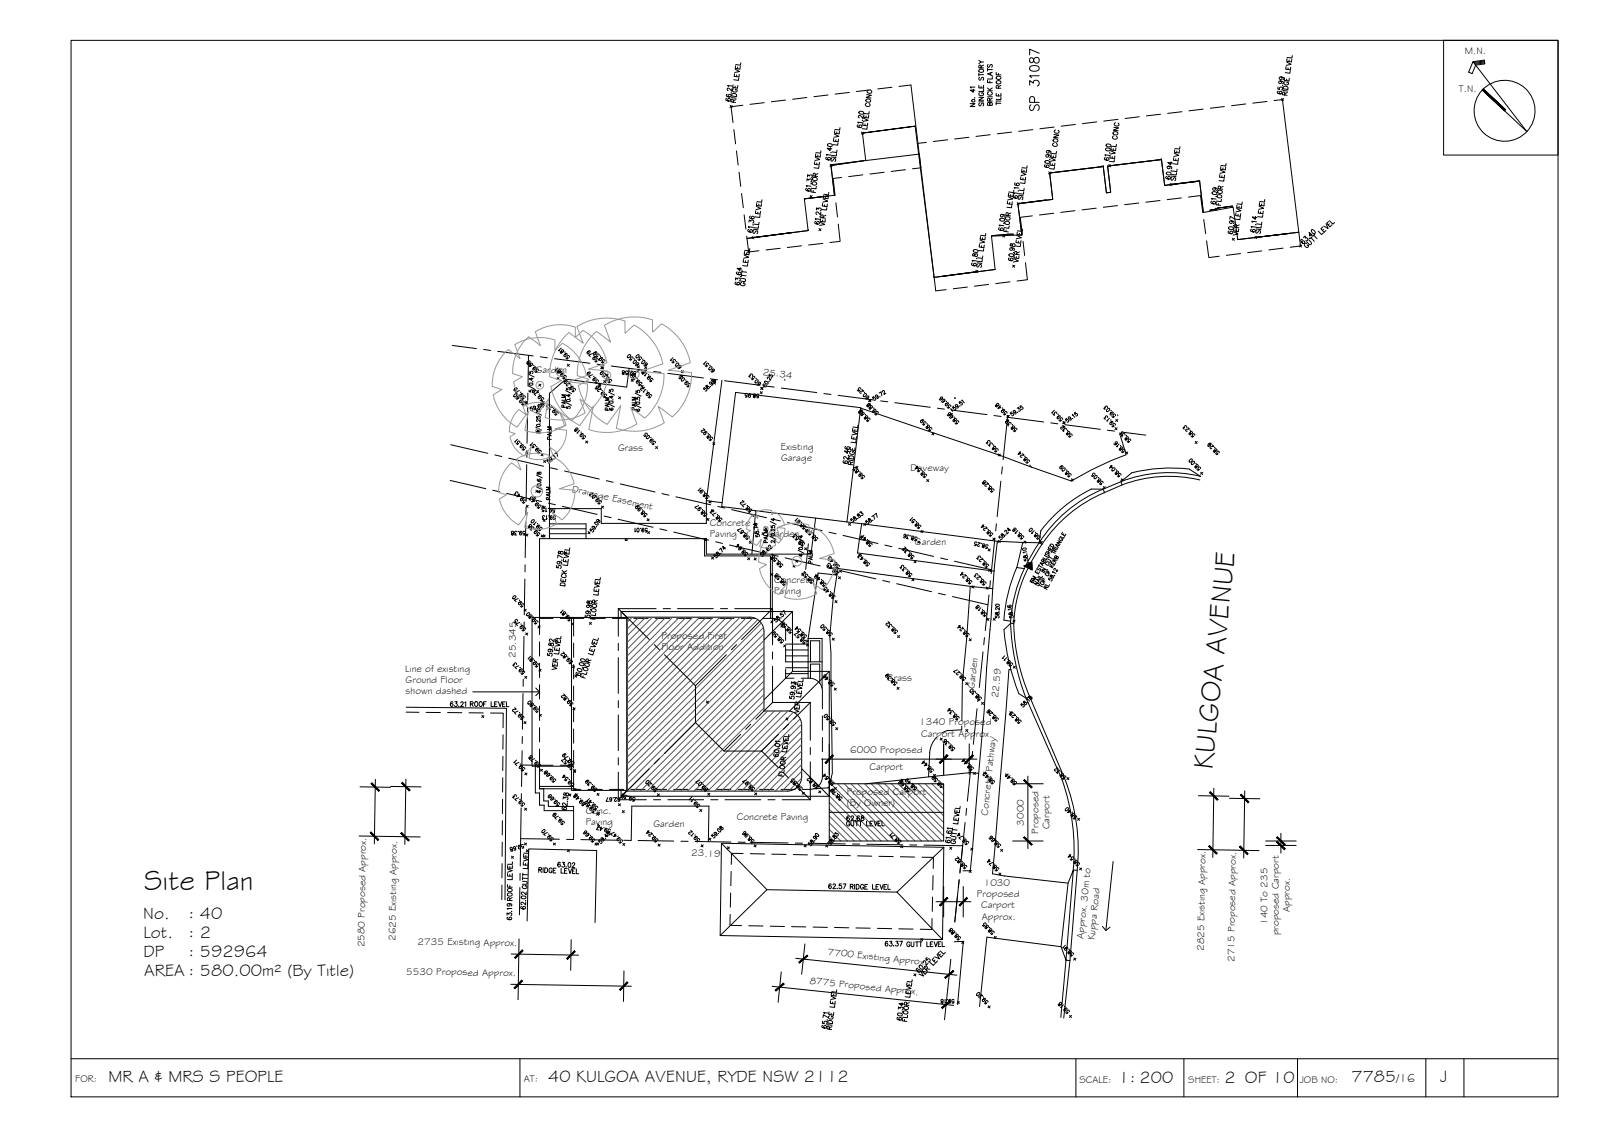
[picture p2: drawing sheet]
<svg xmlns="http://www.w3.org/2000/svg" width="420mm" height="297mm" viewBox="0 0 420 297" stroke-linecap="round" stroke-linejoin="round" font-family="sans-serif">
<defs><g id="words">
<g font-size="7.5">
<text x="318" y="201.9" transform="rotate(-84 318 201.9)">KULGOA AVENUE</text>
<text x="37.8" y="233.3">Site Plan</text>
</g>
<text font-size="5.7" x="273.8" y="30.3" transform="rotate(-90 273.8 30.3)">SP 31087</text>
<g font-size="4.5">
<text x="37.6" y="240.9">No.</text>
<text x="37.6" y="245.9">Lot.</text>
<text x="49.4" y="240.9">: 40</text>
<text x="49.4" y="245.9">: 2</text>
<text x="37.6" y="250.9">DP</text>
<text x="49.4" y="250.9">: 592964</text>
<text x="37.8" y="255.9">AREA : 580.00m² (By Title)</text>
<text x="28.4" y="283.6">MR A &amp; MRS S PEOPLE</text>
<text x="143.7" y="283.6">40 KULGOA AVENUE, RYDE NSW 2112</text>
<text x="293.4" y="283.9">1: 200</text>
<text x="321.2" y="283.9">2 OF 10</text>
<text x="354.4" y="283.8">7785</text>
<text x="377.7" y="283.8">J</text>
</g>
<g font-size="3.5">
<text x="145.3" y="132.3" transform="rotate(-90 145.3 132.3)">PALM</text>
<text x="214.1" y="148.9" transform="rotate(-90 214.1 148.9)">PALM</text>
</g>
<text font-size="3.2" x="366.2" y="283.8">/16</text>
<g font-size="2.6">
<text x="384.2" y="14.3">M.N.</text>
<text x="382.6" y="24">T.N.</text>
<text x="140.5" y="97.9">Garden</text>
<text x="200" y="98.2" transform="rotate(8 200 98.2)">25.34</text>
<text x="162.1" y="118.3">Grass</text>
<text x="204.8" y="118">Existing</text>
<text x="204.8" y="120.9">Garage</text>
<text x="238.8" y="123.6">Driveway</text>
<text x="149.9" y="128.9" transform="rotate(13 149.9 128.9)">Drainage Easement</text>
<text x="186.2" y="137.8">Concrete</text>
<text x="186.1" y="140.7">Paving</text>
<text x="201.5" y="140.7">Garden</text>
<text x="240" y="142.9">Garden</text>
<text x="203" y="155.7">Paving</text>
<text x="203.1" y="152.7">Concrete</text>
<text x="173.5" y="167.4">Proposed First</text>
<text x="135.2" y="172.5" transform="rotate(-89 135.2 172.5)">25.345</text>
<text x="173.5" y="170.3">Floor Addition</text>
<text x="106.3" y="176.1">Line of existing</text>
<text x="106.4" y="179">Ground Floor</text>
<text x="232.6" y="178.5">Grass</text>
<text x="106.4" y="181.9">shown dashed</text>
<text x="255.6" y="180.7" transform="rotate(-84 255.6 180.7)">Garden</text>
<text x="261.8" y="183.1" transform="rotate(-84 261.8 183.1)">22.59</text>
<text x="241.1" y="190.2">1340 Proposed</text>
<text x="223" y="197.3">6000 Proposed</text>
<text x="241.6" y="193.1">Carport Approx.</text>
<text x="228" y="201.8">Carport</text>
<text x="222.1" y="208.4">Proposed Carport</text>
<text x="153.7" y="213.4">Conc.</text>
<text x="193.3" y="214.9">Concrete Paving</text>
<text x="222.1" y="211.3">(By Owner)</text>
<text x="259.1" y="213.9" transform="rotate(-84 259.1 213.9)">Concrete Pathway</text>
<text x="153.6" y="216.3">Paving</text>
<text x="171.4" y="216.9">Garden</text>
<text x="268.5" y="216.5" transform="rotate(-90 268.5 216.5)">3000</text>
<text x="272.3" y="218.6" transform="rotate(-90 272.3 218.6)">Proposed</text>
<text x="275.3" y="217.4" transform="rotate(-90 275.3 217.4)">Carport</text>
<text x="181.3" y="224.5" transform="rotate(1 181.3 224.5)">23.19</text>
<text x="258" y="232.3">1030</text>
<text x="256.2" y="235.2">Proposed</text>
<text x="257.4" y="238.1">Carport</text>
<text x="338.3" y="239.1" transform="rotate(-90 338.3 239.1)">Approx.</text>
<text x="257.5" y="241.1">Approx.</text>
<text x="332.5" y="242.5" transform="rotate(-90 332.5 242.5)">140 To 235</text>
<text x="335.4" y="245.2" transform="rotate(-90 335.4 245.2)">proposed Carport</text>
<text x="95.6" y="248.4" transform="rotate(-89 95.6 248.4)">2580 Proposed Approx.</text>
<text x="103.7" y="246.7" transform="rotate(-89 103.7 246.7)">2625 Existing Approx.</text>
<text x="109.5" y="247.6" transform="rotate(1 109.5 247.6)">2735 Existing Approx.</text>
<text x="217" y="250.4" transform="rotate(6 217 250.4)">7700 Existing Approx.</text>
<text x="284.2" y="246.1" transform="rotate(-84 284.2 246.1)">Approx. 30m to</text>
<text x="287" y="246.6" transform="rotate(-84 287 246.6)">Kuppa Road</text>
<text x="315.8" y="249.3" transform="rotate(-89 315.8 249.3)">2825 Existing Approx.</text>
<text x="106.6" y="255.5" transform="rotate(1 106.6 255.5)">5530 Proposed Approx.</text>
<text x="212.3" y="257.9" transform="rotate(6 212.3 257.9)">8775 Proposed Approx.</text>
<text x="323.7" y="252.2" transform="rotate(-89 323.7 252.2)">2715 Proposed Approx.</text>
<text x="19.8" y="283.8">FOR:</text>
<text x="137.4" y="283.6">AT:</text>
<text x="283.1" y="283.9">SCALE:</text>
<text x="311.6" y="283.9">SHEET:</text>
<text x="340.9" y="283.9">JOB NO:</text>
</g>
</g></defs>
<!-- layer: HATCH -->
<g fill="none" stroke="#545454" stroke-width=".26">
<path d="M165.8 161.8l-1.4 1.4M167.6 161.8l-3.2 3.2M169.4 161.8l-5 4.9M171.1 161.8l-6.7 6.7M172.9 161.8l-8.5 8.5M174.7 161.8l-10.3 10.3M176.4 161.8l-12 12M178.2 161.8l-13.8 13.8M180 161.8l-15.6 15.5M181.7 161.8l-17.3 17.3M183.5 161.8l-19.1 19.1M185.3 161.8l-20.9 20.9"/>
<path d="M187 161.8l-22.6 22.6M188.8 161.8l-24.4 24.4M190.6 161.8l-26.2 26.2M192.3 161.8l-27.9 27.9M194.1 161.8l-29.7 29.7M195.9 161.8l-31.5 31.5M197.5 161.9l-33.1 33.1M198.7 162.5l-34.3 34.3M199.7 163.3l-35.3 35.3M200.2 164.5l-35.8 35.8M200.4 166.2l-36 35.9M200.4 167.9l-36 36"/>
<path d="M200.4 169.7l-36 35.9M200.4 171.5l-36 35.9M200.4 173.2l-34.2 34.2M200.4 175l-32.5 32.4M200.4 176.8l-30.7 30.6M200.4 178.5l-28.9 28.9M200.4 180.3l-27.1 27.1M200.4 182.1l-25.4 25.3M200.4 183.8l-23.6 23.6M200.4 185.6l-21.9 21.8M201.3 186.4l-21 21M203.1 186.4l-21 21"/>
<path d="M204.9 186.4l-21 21M206.6 186.4l-21 21M208.1 186.7l-20.7 20.7M209.1 187.5l-19.9 19.9M209.9 188.5l-19 18.9M210.3 189.9l-17.6 17.5M210.3 191.6l-15.8 15.8M210.3 193.4l-14.1 14M210.3 195.1l-12.3 12.3M210.3 196.9l-10.5 10.5M210.3 198.7l-8.8 8.7M210.3 200.4l-7 7"/>
<path d="M210.3 202.2l-5.2 5.2M210.3 204l-3.5 3.4M217.5 219.2l1.2 1.3M217.5 217.5l3 3M217.5 215.7l4.8 4.8M217.5 213.9l6.5 6.6M217.5 212.2l8.3 8.3M217.5 210.4l10.1 10.1M217.5 208.6l11.8 11.9M217.5 206.9l13.6 13.6M217.9 205.5l15 15M219.7 205.5l14.9 15"/>
<path d="M221.4 205.5l15 15M223.2 205.5l15 15M224.9 205.5l15.1 15M226.7 205.5l15 15M228.5 205.5l15 15M230.3 205.5l14.9 15M232 205.5l15 15M233.8 205.5l13.7 13.7M235.5 205.5l12 11.9M237.3 205.5l10.2 10.1M239.1 205.5l8.4 8.4M240.9 205.5l6.6 6.6"/>
<path d="M242.6 205.5l4.9 4.8M244.4 205.5l3.1 3.1M246.2 205.5l1.3 1.3"/>
</g>
<!-- layer: TEXT -->
<path d="M268.8 148.4l1.8-1v1zM268.8 148.4l1.9 1-.1-1z" fill="#000" stroke="#000" stroke-width=".26"/>
<!-- layer: BORDER -->
<g fill="none" stroke="#000" stroke-width=".26">
<path d="M18.6 10.6h390v277h-390zM378.6 10.6h30v30.1h-30zM386.3 16.2l3-.4 .1 1-2.4 .3-.9 2.2-.9-.4 1.1-2.7 14.2 18.3-11.7-10.9M389.3 16l-2.8 .4M389.4 16.2l-2.7 .4M389.4 16.5l-2.6 .3M389 23.3l5.9 5.5M18.6 277.6h390M136.4 277.6v10M282.2 277.6v10M310.5 277.6v10M340.3 277.6v10"/>
<path d="M374 277.6v10M383.9 277.6v10"/>
<circle cx="394.6" cy="29" r="8"/>
</g>
<!-- layer: EXISTING -->
<g fill="none" stroke="#000" stroke-width=".26">
<path d="M192.5 34l.4 3.7M193.2 39.6l.4 3.7M194.8 27.6l-3.1 .4 .5 4.1M200.4 26.9l-3.7 .5M206 26.2l-3.7 .5M211.6 25.6l-3.7 .4M217.2 24.9l-3.7 .5M222.8 24.2l-3.8 .5M226.2 34.9l13.8-1.8-13.8 1.8M226.2 34.9l.9 7.2M228.4 23.6l-3.8 .4M233.9 22.9l-3.7 .4"/>
<path d="M235.8 22.7l3.1-.4 2.6 21.7-2.2 .3M240 33.1l5 39.6 16-2.1M243 37.3l-2.2 .3M248.5 36.7l-3.7 .4M254.1 36l-3.7 .4M259.7 35.3l-3.7 .5M265.3 34.6l-3.7 .5M270.9 34l-3.7 .4M276.5 33.3l-3.8 .5M282.1 32.6l-3.8 .5M287.6 32l-3.7 .4M293.2 31.3l-3.7 .4"/>
<path d="M298.8 30.6l-3.7 .5M304.4 29.9l-3.7 .5M310 29.3l-3.8 .4M315.6 28.6l-3.8 .5M321.1 27.9l-3.7 .5M326.7 27.3l-3.7 .4M332.3 26.6l-3.7 .4M334.2 26.4l2.1-.3 4.8 38.4-2.7 .3M193.8 45.1l.5 3.8M194.5 50.7l.5 3.8M195.2 56.3l.4 3.7M211 52.1l1.8-.2-1.8 .2"/>
<path d="M218.8 51.2l-.9-8 23.2-2.8 3.9 32.3 16-2.1M218.8 51.2l-7.8 .9 .9 8.3-16 2.1M219.2 53.2l.5 3.7M219.8 58.8l.6 4.5-2.7 .3M220.7 46.5l-2.2 .3 .5 4.5M226.3 45.8l-3.7 .5M226.6 42.1l-8.6 1.3 .8 7.8M231.9 45.2l-3.7 .4M237.5 44.5l-3.7 .5M270.7 56.6l-3.1 .4 .5 4.4M274.3 52.4l-7.3 1M275.3 45.4l14.1-1.7 .8 6.9 1.1-.2-.8-6.9 14.1-1.7 .9 6.8 9.1-1.1 1 8.2"/>
<path d="M276.3 55.9l-3.7 .5M281.9 55.2l-3.7 .5M287.5 54.6l-3.7 .4M289 43.7l-13.7 1.7 .8 6.9-9.1 1.1 1 8.1-8 .4 1 8.7M290.5 43.5l.8 6.9-1.1 .2-.8-6.9M291 43.5l13.6-1.7 .9 6.8 9.1-1.2 1 8.3M293.1 53.9l-3.7 .4M298.7 53.2l-3.8 .5M304.3 52.6l-3.8 .4M307.1 48.4l7.5-.9-7.5 .9M309.8 51.9l-3.7 .4M311.7 51.7l3.2-.4 .6 4.4"/>
<path d="M314.6 47.4v.1M315.6 55.7l7.8-1.4 1.2 8.5 16-1.9M315.7 57.5l.5 3.8M317.3 55.1l1.7-.3-1.7 .3M319.2 54.6l4-.6-4 .6M195.8 61.9l.5 4.2 2.7-.4M197.5 62.3l10.4-1.3-10.4 1.3M204.6 65.1l-3.7 .4M210.2 64.4l-3.7 .5M215.8 63.8l-3.7 .4M245 72.7l.4 3.6 2.7-.4M247.3 72.4l8.9-1.2-8.9 1.2"/>
<path d="M253.7 75.3l-3.7 .4M259.3 74.6l-3.7 .4M264.2 61.4l-4.1 .4M264.3 61.4h1.5M264.9 73.9l-3.7 .5M268.3 63.3l.4 3.7M269 68.9l.5 4.4-2.8 .4M316.4 63.1l.6 4.4 2.8-.3M325.4 66.5l-3.8 .4M329.4 62.2l8.9-1-8.9 1M330.9 65.8l-3.7 .4M336.5 65.1l-3.7 .4"/>
<path d="M165 96.6l-.6 4.9-16-2.1-4.3 3.7v38.1v-3.9h9.6v3.9M189.3 99.7l-4 31.5 4.1 .6M192.9 102.9l32.8 4-3.6 29.9-32.8-4zM225.7 107l36.2 12.2 19.1 6.9 5.3-3 5.2-2.4 3.8-1.5-1.5-4.9M144.1 139.9h9.6M144.1 138.6h9.6M185.3 131.2v6h-27.6v-3.9h-13.6M198.2 133.9l-1 11.4M213.9 135.8l-1.2 9.5h-27.4v-4.1h-43.8v20.9M222.1 136.8l39.5 5.1M226 137.3l-1.1 7.7 35.8 4.7M286.3 128.2a37.3 37.3 0 0 0-13.4 11l-.4 3.1"/>
<path d="M286.3 128.2h3M289.3 128.2l.4 .9M289.3 128.2a36.7 36.7 0 0 0-16.8 14.1M294 126.3l-4.7 1.9M294 126.3l.3 .8M311.9 123a42.5 42.5 0 0 0-15.1 1l-2.8 2.3M311.9 123l3 1.9a35.1 35.1 0 0 0-20.9 1.4M314.7 125.8a34.8 34.8 0 0 0-20.6 1.4l-4.5 2a36.6 36.6 0 0 0-16.3 13.4M164 141.2h.5v.5h-.5zM184.8 141.2h.5v.5h-.5zM184.8 141.7v4h17.3v16.4M202.6 145.3v16.8"/>
<path d="M219.5 150.8l-4.9-.6-2.7 17.2M254.5 153.7l-1 13.8-1.1 11.5-.1 9.9M260.4 154.3l-.5 8-1.1 12.7-.7 11.5-3.6 41.8h-1.9M260.4 154.3l-5.9-.6-34.7-4.7-1.3 8-.9 9.8 .3 4.3 .4 31.5-.9 3.9M266.7 148.8a41.6 41.6 0 0 0-3.4 13.8l1.8 .2M266.7 148.8l2 .3M268.3 142.2l-1.6 6.6M270 148.3a34.9 34.9 0 0 0-4.1 15.3M272.5 142.3a41.4 41.4 0 0 0-7.4 20.5M272.5 142.3l-10.9-.4-1.2 12.4M272.5 142.3l.8 .4M273.3 142.6l-3.3 5.7"/>
<path d="M141.5 162.1h3.5M141.5 162.1v4.3M141.5 168.3v3.7M141.5 173.9v3.7M141.5 179.5v3.8M146.9 162.1h3.5M150.4 168.6v3.8M150.4 174.2v3.8M150.4 179.9v3.7M153.1 162.1h-2.7v4.6M155 162.1h3.8M160.6 162.1h3.8"/>
<path d="M166.3 162.1h3.7M171.9 162.1h3.7M177.5 162.1h3.8M183.1 162.1h3.8M188.8 162.1h3.7M194.4 162.1h3.7M200 162.1h2.7a3.4 3.4 0 0 1 3.3 3.4v2.4M206 175.4v2.4h2.2M206 169.8v3.7h9.6M206 176.6h5.9M206 175.1h5.9M206 172h5.9"/>
<path d="M206 170.4h5.9M206 168.9h5.9M210.1 177.8a6.5 6.5 0 0 1 3.8 .4l1.2 1 .6 1.4v5.2M211.9 167.4h3.7v13M211.9 167.4v10.4M212.6 173.5v-5.5h2.4v5.5M212.6 177.8v-3.7h2.4v5M265 162.8a60 60 0 0 0 4.1 20.2M265.1 175.6l-.5-.1-4.3 53.6 3.1 .6 16.7 1.8M265.9 163.6a51.2 51.2 0 0 0 4.1 19l9.2 21.4M265.9 163.5l-.8-.1-1.8 1.7a58.1 58.1 0 0 0 3.9 16.8l1.9 1.1 1-.4M106.5 186.7h3.4"/>
<path d="M111.7 186.8h3.8M117.4 186.8l3.7 .1M123 186.9h3.8M128.6 186.9l3.4 .1-.1 3.8M131.9 198.3v3.7M131.9 192.7v3.7M141.5 185.1v3.8M141.5 190.8v3.7M141.5 196.4v10.4h8.9M150.4 185.5v3.7M150.4 191.1v3.8M150.4 196.7v3.8"/>
<path d="M215.7 198.9v4.7a3.4 3.4 0 0 1-3.4 3.4h-1.9M215.7 187.7v3.7M215.7 193.3v3.8M245.6 193.3l-1.1 1.6-.6 1.8-.4 7M252.3 190.3l-.1 1-3.8 .2-1.4 .7M269.1 183l9.4 21.4a55.7 55.7 0 0 1 3 23.7l1 .1M131.8 215.2l-.1 3.7M131.8 209.5v3.8M131.9 203.9l-.1 3.8M136.9 200.6h8.1M140.4 200.6v7.3h1.1v3.2h1.2v1.4h7.7M141.5 206.2h8.9"/>
<path d="M142.6 206.8v3.2h1.2v1.4h6.6v8.7M146.9 200.6h3.5M150.4 202.4v4.6h1.9M154.2 207h3.8M159.8 207h3.8M165.4 207h3.8M171.1 207h3.7M176.7 207h3.8M182.3 207h3.8M187.9 207h3.8M193.6 207h3.7M199.2 207h3.8"/>
<path d="M204.8 207h3.8M217.5 206.5l-4.1 .3M256.7 202.7l-2.2-.1-27.3 2.9M279.2 204a51.1 51.1 0 0 1 3.3 24.2l-1.9 23.7-1.6 15M131.6 232v3.9M131.7 226.4l-.1 3.8M131.7 220.8v3.7M165.6 220.3l.1-9h20.2l-.1 9.4M191.5 239.7l-.1 2.9 3.1 .1M191.6 234.1l-.1 3.7M191.8 228.5l-.1 3.7M194.9 223.8l-3-.1-.1 2.9"/>
<path d="M196.8 223.8l3.7 .1M202.4 223.9l3.7 .1M208 224l3.8 .1M213.6 224.1l3.8 .1M219.3 224.3h3.7M224.9 224.4l3.7 .1M230.5 224.5l3.8 .1M236.1 224.6l3.8 .1M241.8 224.7l3 .1v2.9M244.6 235.2l-.1 3.7M244.7 229.5l-.1 3.8M196.4 242.7l3.7 .1"/>
<path d="M202 242.8l3.7 .1M207.6 242.9l3.8 .1M213.2 243l3.8 .1M218.9 243.2h3.7M224.5 243.3h3.7M230.1 243.4l3.8 .1M235.7 243.5l3.8 .1M244.5 240.8l-.1 2.9-3.1-.1M250.3 246.9l2.4-.1-1.6 16.6M278.3 248.2l-19.5-2.5-1.9 18.2M280.6 251.9l-1-.2 1.9-23.6-1.4 3.4-1.8 16.7 1.3 3.5-1.4 15"/>
</g>
<!-- layer: BOUNDARY -->
<g fill="none" stroke="#000" stroke-width=".26">
<path d="M118.6 90.6l6.4 .8M126.8 91.6l1.9 .3M130.5 92.1l9.3 1.2M138.6 93.1l-.1 8.1M141.7 93.5l1.9 .3M145.4 94l9.3 1.2M156.6 95.5l1.8 .2M160.3 96l9.3 1.2M171.5 97.4l1.8 .2M175.2 97.9l9.3 1.2M186.3 99.3l1.9 .3M190 99.8l9.3 1.2"/>
<path d="M118.2 116.6l9.7 2.2M129.8 119.3l1.8 .4M138.2 118.1v1.8M138.4 106.8l-.2 9.4M138.4 103.1v1.9M201.2 101.3l1.9 .2M204.9 101.7l9.3 1.2M216.1 103.2l1.8 .2M219.8 103.6l9.3 1.3M231 105.1l1.8 .2M234.7 105.6l9.3 1.2M245.8 107l1.9 .3"/>
<path d="M249.5 107.5l9.4 1.2M260.7 108.9l1.9 .3M264.3 109.4l-1.2 11.1M264.4 109.4l9.3 1.2M275.6 110.9l1.8 .2M279.3 111.4l9.3 1.2M290.5 112.8l1.8 .2M294.2 113.3l6.3 .8M118.1 126l9.3 2.1M129.2 128.5l1.8 .4M132.9 129.4l9.1 2.1M133.4 120.1l9.2 2.1"/>
<path d="M137.9 136.8l-.2 9.4M138 133.1l-.1 1.9M138.1 121.8l-.1 9.4M144.4 122.6l1.8 .5M147.5 132.8l9.1 2.1M148 123.5l9.2 2.1M158.4 135.3l1.9 .4M159 126l1.8 .4M162.1 136.1l9.1 2.1M162.7 126.9l9.1 2.1M173.1 138.7l1.8 .4M173.6 129.4l1.8 .4"/>
<path d="M176.7 139.5l9.2 2.1M177.3 130.3l9.1 2M188.2 132.8l1.9 .4M191.9 133.6l9.1 2.1M202.8 136.2l1.9 .4M206.5 137l9.1 2.1M217.5 139.5l1.8 .4M261.3 137.3l-.2 1.9M262.5 126.1l-1 9.4M262.9 122.4l-.2 1.9M137.7 151.8l-.2 9.4M137.7 148.1v1.8"/>
<path d="M187.7 142l1.8 .5M191.3 142.9l9.2 2.1M202.3 145.4l1.8 .4M205.9 146.3l9.2 2.1M216.9 148.8l1.8 .4M220.6 149.6l9.1 2.2M221.1 140.4l9.2 2.1M231.5 152.2l1.8 .4M232.1 142.9l1.8 .4M235.2 153l9.1 2.1M235.7 143.8l9.2 2.1M246.1 155.5l1.9 .5"/>
<path d="M246.7 146.3l1.8 .4M249.8 156.4l9.3 2.2M250.3 147.1l9.8 2.3M259.4 156l-1 9.3M259.8 152.2l-.2 1.9M260.9 141l-.9 9.4M137.2 178.1v1.9M137.4 166.8l-.1 9.4M137.5 163.1l-.1 1.8M257.8 170.9l-1 9.3M258.2 167.2l-.2 1.8M136.9 196.8l-.1 9.4"/>
<path d="M137 193.1v1.8M137.2 181.8l-.2 9.4M255.1 197l-.2 1.9M256.3 185.8l-1 9.3M256.7 182.1l-.3 1.9M136.6 219.9l-.2 7.1M136.6 219.9l10.1 .1M136.7 211.8l-.1 8.1M136.7 208.1v1.8M253.1 215.6l-1 9.4M253.5 211.9l-.2 1.9M254.7 200.7l-1 9.4"/>
<path d="M136.3 232.7l-.1 7.2M136.4 228.9v1.9M148.6 220.1h1.9M152.3 220.1l9.4 .2M163.6 220.3h1.9M167.4 220.4l9.3 .1M178.6 220.5l1.9 .1M182.3 220.6l9.4 .2M193.6 220.8h1.9M197.3 220.8l9.4 .2M208.6 221l1.9 .1M212.3 221.1l9.4 .1"/>
<path d="M223.6 221.3h1.9M227.3 221.3l9.4 .2M238.6 221.5h1.9M242.3 221.6l10.2 .1-.8 7.2M251.6 230.8l-.3 1.9M251.6 230.6l-1.2 11.1 .7-7.2M252 226.8l-.2 1.9"/>
</g>
<!-- layer: 0 -->
<path d="M124 181.4h17.5M140.5 180.4l1 1-1 1M291.9 225.9l-1.9 18.1M289.1 242.9l.9 1.1 1.1-.9" fill="none" stroke="#000" stroke-width=".26"/>
<!-- layer: BORDER -->
<g fill="#000" stroke="#000" stroke-width=".26">
<path d="M388.8 23.6l5.8 5.5zM389 23.4l5.6 5.6-5.8-5.4z"/>
<path d="M389 23.4l5.6 5.6 .3-.2zM389 23.4l5.9 5.4z"/>
</g>
<!-- layer: ROOFPLAN EXIST. -->
<g fill="none" stroke="#000" stroke-width=".26">
<path d="M149.9 161.9h14.6v45.3h-14.6zM150.4 162.1v-.2h-10.9v39h10.9M162.9 161.9v-1.6h44.9v15.7h9.7v32.8h-54.6v-1.6M162.9 160.3l1.5 1.6M207.8 176l-7.4 7.5M207.8 160.3l-7.4 7.5M217.5 176l-10.4 10.5M106.5 185.4l26.3 .3-.4 50.2M164.4 207.2l-1.5 1.6M210.3 201.5l7.2 7.3M189.2 221.1l58.3 1-.3 24.2-58.3-1zM189.2 221.1l12 12.1-12.3 12.1"/>
<path d="M201.2 233.2l34.1 .7M247.5 222.1l-12.2 11.8 11.9 12.4M138.2 241.5l.5-18.9 17.8 .4-.4 18.9"/>
</g>
<!-- layer: DIMENSION -->
<g fill="none" stroke="#000" stroke-width=".26">
<path d="M215.5 199h40.7M217.5 195v8M247.5 195v8M254.2 195v8M94.2 219.2l16 .2M94.4 206.3l8 .1M98.5 204.3l-.3 16.9M102.4 206.2l8 .1M106.5 204.3l-.3 17.1M265.6 205.5h8M269.6 203.5v19M314.3 208.6l8 .1"/>
<path d="M318.4 206.7l-.3 18.1M322.4 209.3l8 .1M326.5 207.3l-.3 17.6M335.9 218.5v5.2M245.5 236.4h9.1M247.5 232.4v8M252.6 232.4v8M265.6 220.5h8M314.1 222.7l8 .2M322.2 222.9l8 .1M331.9 220.5h8M331.9 221.7h8"/>
<path d="M133.9 258.1l31.7 .5M134.1 250.1l17.6 .3M136.1 246.2l-.2 15.9M149.8 246.4l-.1 8M163.6 254.5l-.1 8M202.5 258.6l47.6 5M204.9 254.8l-.8 8M208.7 251.2l42.3 4.5M211.1 247.5l-.8 7.9M249.4 251.5l-1.7 15.8"/>
</g>
<!-- layer: 0 -->
<g fill="#000" stroke="#000" stroke-width=".26">
<path d="M218.4 197.9l-1.8 2.2 2-2zM218.4 197.9l-1.8 2.2-.2-.2z"/>
<path d="M246.4 199.9l.2 .2 1.8-2.2zM248.4 197.9l.2 .2-2 2z"/>
<path d="M248.4 197.9l-1.8 2.2 2-2zM248.4 197.9l-1.8 2.2-.2-.2z"/>
<path d="M253.1 199.9l.2 .2 1.8-2.2zM255.1 197.9l.2 .2-2 2z"/>
<path d="M97.3 218.1l-.2 .2 2.2 1.8zM97.1 218.3l2.2 1.8-.2 .3z"/>
<path d="M97.3 205.4l2 2.1 .2-.2zM97.3 205.4l.2-.2 2 2.1z"/>
<path d="M105.1 218.5l2.2 1.8-1.9-2.1zM105.1 218.5l2.2 1.8-.2 .2z"/>
<path d="M105.3 205.3l2 2.1 .2-.2zM105.3 205.3l.3-.2 1.9 2.1z"/>
<path d="M268.7 219.4l-.2 .2 2.2 1.8zM268.5 219.6l2.2 1.8-.2 .2z"/>
<path d="M268.5 204.6l2 2 .2-.2zM268.7 204.4l2 2-2.2-1.8z"/>
<path d="M317.2 207.8l2 2 .2-.2zM317.2 207.8l.3-.2 1.9 2z"/>
<path d="M325.3 208.4l2 2.1 .2-.2zM325.3 208.4l.3-.2 1.9 2.1z"/>
<path d="M335 219.4l-.2 .2 2.2 1.8zM334.8 219.6l2.2 1.8-.2 .2z"/>
<path d="M248.4 235.3l-1.8 2.2 2-2zM248.4 235.3l-1.8 2.2-.2-.2z"/>
<path d="M251.5 237.3l.2 .2 1.8-2.2zM253.5 235.3l.3 .2-2.1 2z"/>
<path d="M317.2 221.7l-.2 .2 2.2 1.8zM317 221.9l2.2 1.8-.2 .2z"/>
<path d="M325.1 222l2.2 1.9-2-2.1zM325.1 222l2.2 1.9-.2 .1z"/>
<path d="M334.8 220.8l2 2 .2-.2zM334.8 220.8l.2-.3 2 2.1z"/>
<path d="M136.8 257l-1.8 2.2 2.1-2zM134.8 259l2-2-1.8 2.2z"/>
<path d="M137 249.1l-1.8 2.1 2-1.9zM134.9 251l2.1-1.9-1.8 2.1z"/>
<path d="M148.6 251.3l.2 .2 1.9-2.2zM150.7 249.3l.2 .2-2.1 2z"/>
<path d="M162.5 259.4l.2 .2 1.8-2.2zM164.5 257.4l.2 .3-2 1.9z"/>
<path d="M205.5 257.8l-2 2 2.2-1.8zM203.3 259.6l2.2-1.8-2 2z"/>
<path d="M211.7 250.4l-2 2.1 2.2-1.8zM209.5 252.2l2.2-1.8-2 2.1z"/>
<path d="M247.8 256.2l.2 .3 2-2zM248 256.5l2-2 .2 .2z"/>
<path d="M246.9 264.1l.2 .3 2-2zM247.1 264.4l2-2 .2 .2z"/>
</g>
<!-- layer: NEWWORK -->
<path d="M206.5 186.4a3.8 3.8 0 0 1 3.8 3.8v13.4a3.8 3.8 0 0 1-3.8 3.8M206.5 186.4h-6.1v-20.8a3.8 3.8 0 0 0-3.8-3.8h-32.2v45.6h42.1" fill="none" stroke="#000" stroke-width=".26"/>
<!-- layer: ROOFPLAN NEW -->
<g fill="none" stroke="#000" stroke-width=".26">
<path d="M162.2 159.6v7.2M162.2 159.6l8.1 8.1M162.2 159.6h9.9M174 159.6h1.8M177.7 159.6h9.4M189 159.6h1.8M192.7 159.6h9.9M202.6 159.6l-8.1 8.1M202.6 159.6v9.5M162.2 168.7v1.9M162.2 172.4v9.4M171.6 169l1.3 1.3"/>
<path d="M174.3 171.7l8.1 8.1M182.4 179.8v9.6M190.5 171.7l-8.1 8.1M193.2 169l-1.4 1.3M202.6 170.9v1.9M202.6 174.7v9.5M162.2 183.7v1.8M162.2 187.4v9.4M162.2 198.7v1.8M172.9 198.9l-1.3 1.3M182.4 189.4l7.5 7.5h9.9M182.4 189.4l-8.1 8.2"/>
<path d="M194.3 192.5l-4.4 4.4M196.9 189.9l-1.3 1.3M199.8 196.9l4.4 4.4M202.6 184.2l-4.4 4.3M202.6 184.2h9.9M204.2 192.5l-4.4 4.4M206.8 189.9l-1.3 1.3M212.5 184.2l-4.4 4.3M212.5 184.2v9.9M212.5 196v1.8M212.5 199.7v10M162.2 202.4v7.3"/>
<path d="M162.2 209.7h7.3M170.3 201.5l-8.1 8.2M171.4 209.7h1.9M175.2 209.7h9.3M186.4 209.7h1.9M190.1 209.7h9.4M201.4 209.7h1.9M205.2 209.7h7.3M205.5 202.6l1.3 1.4M208.1 205.3l4.4 4.4"/>
</g>
<!-- layer: WORK BY OWNER -->
<path d="M217.5 205.5h30v15h-30zM217.5 213h30" fill="none" stroke="#000" stroke-width=".26"/>
<!-- layer: TEXT -->
<g fill="none" stroke="#000" stroke-width=".26">
<path d="M192.6 19.3v.7l1.2 .2 .1-.7M192.8 18.2l1.2 .5-1.3 .3M192.9 17.2l-.1 .7 1.3 .2 .1-.7M193.2 19.7v.4M193.5 17.6l-.1 .4M194.3 16.5l-.1 .6-1.2-.2M337.3 17.5l-.1 .6 1.2 .2 .1-.7M337.4 16.3l1.2 .6-1.3 .2M337.6 15.4l-.1 .7 1.2 .1 .1-.7M337.8 17.8v.4M338.1 15.7v.4M338.4 18.6l-.1 .6-1.2-.2"/>
<path d="M338.9 14.6l-.1 .6-1.2-.1M190.6 25.8h-.2a.57 .57 0 0 0 .5 .7 .57 .57 0 0 0 .7-.5 .37 .37 0 0 0-.7-.1 .37 .37 0 0 0 .2 .6M190.7 24.7l-.1 .1a.61 .61 0 0 0 .4 .7 .61 .61 0 0 0 .7-.3 .36 .36 0 0 0-.2-.5 .36 .36 0 0 0-.5 .3 .36 .36 0 0 0 .3 .4M191.5 27.6l.5 .6M191.8 24.3l-.1 .1M191.8 25.6l1.3 .2M192 23.2l-.1 .7-.5-.6a.34 .34 0 0 0-.5-.2 .34 .34 0 0 0-.1 .6h.2M192 24.6a.69 .69 0 0 1 .8 0 .69 .69 0 0 1 .3 .7l-1.2-.1zM192 27.7l-.6 .5M192.1 22.6l-1.3-.2 .2 .3M192.3 22.2l-.1 .7 1.2 .2 .1-.7M192.3 26.8v-.7h-.5l-.1 .6 1.2 .2"/>
<path d="M192.4 23.3a.4 .4 0 0 0-.3 .4 .4 .4 0 0 0 .4 .4h.3a.41 .41 0 0 0 .5-.3 .41 .41 0 0 0-.4-.4v.2M192.8 22.6v.4M193 26.1l-.7 .3M193.8 20.4l-.1 .7-1.3-.2M215.3 39.5l-.1 .7-1.2-.2M217.1 37.8a.62 .62 0 0 1 .8-.2 .62 .62 0 0 1 .3 .7 .62 .62 0 0 1-.8 .2 .62 .62 0 0 1-.3-.7zM217.8 38.7l-.1 .8-.8-.6 1.3 .1M218 40h-.1M218.7 36.3l-.1 .7 1.2 .2 .1-.7M218.8 35.2l1.2 .5-1.3 .3M218.9 34.2l-.1 .7 1.3 .2 .1-.7M219.2 36.7v.4"/>
<path d="M219.5 34.6l-.1 .4M219.5 39.3l-.1 .7-1.2-.2M219.8 37.4l-.1 .7-1.3-.2M220.3 33.5l-.1 .6-1.2-.2M225 32.7l-.1 .1a.61 .61 0 0 0 .4 .7 .61 .61 0 0 0 .7-.3 .36 .36 0 0 0-.2-.4 .36 .36 0 0 0-.5 .2 .36 .36 0 0 0 .3 .5M225.4 29.3a.62 .62 0 0 1 .7-.2 .62 .62 0 0 1 .3 .7 .62 .62 0 0 1-.7 .2 .62 .62 0 0 1-.3-.7zM226 34.6l.4 .6M226.2 32.2l-1.3-.2 .2 .3M226.2 31.5h.1M226.3 32.1l-.1 .7 1.3 .2 .1-.7M226.4 30.3l-.1 .8-.9-.9-.3 .4 .3 .3M226.5 31l1.2 .6-1.3 .2"/>
<path d="M226.5 34.7l-.6 .4M226.6 30.1l-.1 .6 1.3 .2v-.7M226.9 32.5l-.1 .4M227.1 26.2a.59 .59 0 0 1 .8-.3 .59 .59 0 0 1 .2 .8 .65 .65 0 0 1-.7 .1 .65 .65 0 0 1-.3-.6zM227.2 30.4l-.1 .4M227.3 27.1a.42 .42 0 0 0-.4 .4 .42 .42 0 0 0 .5 .4h.3a.42 .42 0 0 0 .5-.2 .42 .42 0 0 0-.2-.6M227.3 24.8l1.2 .2-1.3 .5 1.2 .2M227.4 33.2v.7l-1.3-.2M227.7 23.6a.42 .42 0 0 0-.3 .5 .42 .42 0 0 0 .4 .3l.3 .1a.42 .42 0 0 0 .5-.3 .42 .42 0 0 0-.2-.5M228 29.3l-.1 .6-1.3-.2M274.9 39.5a.35 .35 0 0 1 .2 .5 .35 .35 0 0 1-.6 0 .35 .35 0 0 1 .1-.5l1 .2-.2 .5M276.3 36.5a.57 .57 0 0 1 .8-.1 .57 .57 0 0 1 .1 .8 .6 .6 0 0 1-.7 0 .6 .6 0 0 1-.2-.7z"/>
<path d="M276.4 37.5a.4 .4 0 0 0-.4 .5 .4 .4 0 0 0 .5 .3l.3 .1a.41 .41 0 0 0 .5-.3 .41 .41 0 0 0-.2-.5M276.4 35.3l1.3 .1-1.4 .6 1.2 .2M276.9 34.1a.41 .41 0 0 0-.4 .4 .41 .41 0 0 0 .4 .4h.3a.42 .42 0 0 0 .5-.2 .42 .42 0 0 0-.2-.5M277.1 39.7l-.1 .7-1.2-.2M290.1 38.9a.62 .62 0 0 1 .7-.1 .62 .62 0 0 1 .3 .7 .61 .61 0 0 1-.8 .1 .61 .61 0 0 1-.2-.7zM290.2 37.8h.7l.4 .2a.61 .61 0 0 1-.5 .6 .61 .61 0 0 1-.7-.5zM291.3 39.5l1.2 .6-1.3 .3M291.4 38.6l-.1 .7 1.3 .2 .1-.7M291.9 34.7a.63 .63 0 0 1 .8-.2 .63 .63 0 0 1 .4 .7 .69 .69 0 0 1-.7 .1 .69 .69 0 0 1-.5-.6zM292 39l-.1 .4M292.1 35.6a.41 .41 0 0 0-.3 .5 .41 .41 0 0 0 .4 .4h.3a.42 .42 0 0 0 .5-.2 .42 .42 0 0 0-.2-.6M292.1 33.4l1.3 .1-1.4 .6 1.3 .2"/>
<path d="M292.6 32.2a.42 .42 0 0 0-.4 .4 .42 .42 0 0 0 .5 .4l.3 .1a.42 .42 0 0 0 .5-.3 .42 .42 0 0 0-.3-.5M292.8 37.8l-.1 .7-1.2-.2M308.1 39.3l-.1 .6 1.3 .2 .1-.7M308.7 39.6l-.1 .4M309.5 38.5l-.1 .6-1.2-.2M335.2 22.8l-.1 .6 .5 .1a.41 .41 0 0 1 .1-.6 .41 .41 0 0 1 .6 .1 .41 .41 0 0 1-.2 .6M335.2 23.9l-.1 .1a.61 .61 0 0 0 .4 .7 .61 .61 0 0 0 .7-.3 .37 .37 0 0 0-.2-.5 .37 .37 0 0 0-.5 .3 .37 .37 0 0 0 .3 .4M335.8 21.2a.36 .36 0 0 1 .2 .6 .36 .36 0 0 1-.5 0 .36 .36 0 0 1 .1-.6l1 .3-.2 .5M335.9 20.2a.35 .35 0 0 1 .3 .5 .35 .35 0 0 1-.6 0 .35 .35 0 0 1 .1-.5l1 .2v.3l-.2 .2M336.2 25.8l.4 .6M336.4 22.5h.1M336.5 23.7l1.2 .2"/>
<path d="M336.7 22.8a.67 .67 0 0 1 .8-.1 .67 .67 0 0 1 .3 .7l-1.3-.1zM336.7 25.8l-.6 .5M336.9 24.9v-.6l-.4-.1-.2 .6 1.3 .2M336.9 20.4l-.1 .7 1.3 .1v-.7M337.1 21.4a.42 .42 0 0 0-.4 .5 .42 .42 0 0 0 .4 .3l.3 .1a.41 .41 0 0 0 .6-.4 .41 .41 0 0 0-.4-.4l-.1 .3M337.5 20.7l-.1 .4M337.7 24.2l-.7 .3M196.4 58.2l.1-.5 .4 .3a.39 .39 0 0 1 .7-.2 .39 .39 0 0 1-.2 .7M196.8 56.7h-.1a.61 .61 0 0 0 .3 .7 .61 .61 0 0 0 .8-.3 .36 .36 0 0 0-.2-.4 .36 .36 0 0 0-.5 .2 .36 .36 0 0 0 .3 .5M197.5 59.6l-1.2-.1 .2 .2M197.5 58.9l-.1 .1M198.2 55.3l-.1 .6 1.3 .2 .1-.7"/>
<path d="M198.4 54.1l1.1 .6-1.2 .2M198.5 53.2l-.1 .7 1.2 .1 .1-.6M198.8 55.6l-.1 .4M199 59.2l-.1 .6-1.3-.1M199 53.5v.4M199.1 58.3l-.1 .6-1.3-.1M199.3 56.4l-.1 .6-1.2-.2M199.8 52.4v.6l-1.3-.1M211.5 49.4h-.1a.61 .61 0 0 0 .4 .8 .61 .61 0 0 0 .8-.4 .37 .37 0 0 0-.3-.4 .37 .37 0 0 0-.5 .3 .37 .37 0 0 0 .3 .4M211.6 47.4l.1-.5 .4 .3a.39 .39 0 0 1 .7-.2 .39 .39 0 0 1-.2 .7M211.8 46.4v-.6l.5 .4a.39 .39 0 0 1 .6-.2 .39 .39 0 0 1-.1 .6M212.5 51.2l.4 .6"/>
<path d="M212.7 48.8l-1.2-.1 .2 .3M212.7 48.1v.1M212.7 49.6l-.1 .7 1.3 .2M213 51.3l-.6 .5M213 47.8a.63 .63 0 0 1 .8-.1 .63 .63 0 0 1 .3 .7 .63 .63 0 0 1-.8 .1 .63 .63 0 0 1-.3-.7zM213.2 46.6a.62 .62 0 0 1 .8-.1 .62 .62 0 0 1 .3 .7 .61 .61 0 0 1-.8 .2 .61 .61 0 0 1-.3-.8zM213.3 49.9l-.1 .5M213.7 42.4l-.1 .7 1.2 .1 .1-.6M213.8 46.2v-.7l-.4-.1-.2 .7 1.2 .2M213.8 41.2l1.2 .6-1.3 .3M213.9 58.1h-.1a.61 .61 0 0 0 .3 .7 .61 .61 0 0 0 .8-.3 .36 .36 0 0 0-.2-.4 .36 .36 0 0 0-.5 .2 .36 .36 0 0 0 .3 .5M214 40.3l-.1 .7 1.2 .2 .1-.7"/>
<path d="M214.1 48.9l-.1 .6-1.2-.1M214.1 55l.1-.5 .4 .4a.4 .4 0 0 1 .7-.3 .4 .4 0 0 1-.2 .7M214.2 42.7v.5M214.5 40.7l-.1 .4M214.5 45.5l-.7 .3M214.8 43.5l-.1 .6-1.2-.1M214.8 59.9l.5 .6M215 57.5l-1.2-.2 .2 .3M215.1 56.8h-.1M215.1 58.3l1.2 .5-1.3 .3M215.2 57.4l-.1 .7 1.3 .1 .1-.7M215.3 55.6l-.1 .8-.9-.8-.3 .4 .3 .2"/>
<path d="M215.4 60l-.6 .4M215.7 53.3v.7l1.2 .2 .1-.7M215.8 57.7l-.1 .4M215.8 57.1l.1-.6-.4-.1-.2 .6 1.2 .2M215.9 52.1l1.2 .6-1.3 .3M216 51.2l-.1 .7 1.3 .2 .1-.7M216.3 53.7l-.1 .4M216.6 51.6l-.1 .4M216.6 56.5l-.7 .2M216.8 41.2l-.1 .1a.61 .61 0 0 0 .3 .7 .61 .61 0 0 0 .8-.3 .36 .36 0 0 0-.3-.5 .36 .36 0 0 0-.4 .3 .36 .36 0 0 0 .3 .4M216.9 54.4l-.1 .7-1.3-.2M217.4 50.5l-.1 .6-1.2-.2"/>
<path d="M217.7 43.1l.5 .6M217.9 40.7l-1.2-.2 .2 .3M218 41.1l1.3 .2M218.2 41.5l-.2 .2 .1 .5h.2l.4-.6h.4l.1 .5-.2 .2M218.3 43.2l-.6 .4M219.4 40.3l-.1 .6-1.2-.2M262.1 59.7h-.1a.61 .61 0 0 0 .4 .8 .61 .61 0 0 0 .8-.3 .36 .36 0 0 0-.3-.5 .36 .36 0 0 0-.5 .3 .36 .36 0 0 0 .3 .4M262.3 57.3a.62 .62 0 0 1 .8-.1 .62 .62 0 0 1 .3 .7 .62 .62 0 0 1-.8 .1 .62 .62 0 0 1-.3-.7zM262.8 56.2a.36 .36 0 0 1 .2 .5 .36 .36 0 0 1-.5 .1 .36 .36 0 0 1 .1-.6l1 .2-.2 .5M263.3 59.2l-1.3-.2 .2 .3M263.3 58.5h-.1M263.3 60l-.1 .6 1.3 .2"/>
<path d="M263.6 58.2a.57 .57 0 0 1 .8-.2 .57 .57 0 0 1 .1 .8 .6 .6 0 0 1-.7 0 .6 .6 0 0 1-.2-.6zM263.8 57a.63 .63 0 0 1 .7-.2 .63 .63 0 0 1 .3 .7 .63 .63 0 0 1-.7 .2 .63 .63 0 0 1-.3-.7zM264.3 52.7l-.1 .7 1.2 .2 .1-.7M264.4 56.5v-.6l-.5-.1-.1 .6 1.2 .2M264.4 51.6l1.2 .5-1.3 .3M264.5 50.6l-.1 .7 1.3 .2 .1-.7M264.7 59.2l-.1 .7-1.2-.2M264.8 53.1v.4M265.1 51l-.1 .4M265.1 55.9l-.7 .2M265.4 53.8l-.1 .7-1.2-.2M265.9 51.3h-.1a.61 .61 0 0 0 .3 .7 .61 .61 0 0 0 .8-.3 .36 .36 0 0 0-.3-.4 .36 .36 0 0 0-.4 .2 .36 .36 0 0 0 .3 .5"/>
<path d="M265.9 49.9l-.1 .6-1.2-.2M266.3 48h-.1a.62 .62 0 0 0 .4 .7 .62 .62 0 0 0 .7-.3 .37 .37 0 0 0-.2-.4 .37 .37 0 0 0-.5 .2 .37 .37 0 0 0 .3 .5M266.8 53.1l.5 .6M267 50.7l-1.2-.2 .2 .3M267.1 50l-.1 .1M267.1 51.2l1.3 .1M267.2 49.3l-1.2-.1 .2 .3M267.3 51.5l-.3 .6 .4 .1 .4-.6h.3l.2 .5-.3 .3M267.3 53.2l-.6 .4M267.7 46.3v.7l1.2 .2 .1-.7M267.9 45.2l1.2 .6-1.3 .2M268 44.3l-.1 .7 1.3 .1 .1-.7"/>
<path d="M268.3 46.7v.4M268.5 50.3l-.1 .6-1.2-.1M268.6 44.6l-.1 .4M268.6 49.4l-.1 .6-1.2-.2M268.9 47.5l-.1 .6-1.3-.2M269.4 43.5l-.1 .6-1.2-.1M274.1 43.2h-.1a.57 .57 0 0 0 .5 .7 .57 .57 0 0 0 .6-.5 .37 .37 0 0 0-.6-.1 .37 .37 0 0 0 .2 .6M274.2 42.2a.62 .62 0 0 1 .7-.2 .62 .62 0 0 1 .3 .7 .62 .62 0 0 1-.7 .2 .62 .62 0 0 1-.3-.7zM274.7 40.5a.34 .34 0 0 1 .2 .5 .34 .34 0 0 1-.5 .1 .34 .34 0 0 1 .1-.6l1 .3-.2 .4M275.1 45.1l.4 .5M275.3 41.7v.1M275.4 42.6v.7l1.2 .1 .1-.7"/>
<path d="M275.6 41.4l1.2 .6-1.3 .3M275.6 45.1l-.6 .5M275.7 40.5l-.1 .7 1.3 .2 .1-.7M276 42.9v.5M276.3 40.9l-.1 .4M276.6 43.7l-.1 .7-1.3-.2M289.9 41.3l-.2 .1a.61 .61 0 0 0 .4 .7 .61 .61 0 0 0 .8-.3 .37 .37 0 0 0-.3-.5 .37 .37 0 0 0-.4 .3 .37 .37 0 0 0 .2 .4M290.8 43.2l.4 .6M291 40.8l-1.2-.2 .2 .3M291 40.1h.1M291.2 40.7l-.1 .7 1.2 .2 .1-.7M291.3 43.2l-.6 .5"/>
<path d="M291.7 41.1v.4M292.3 41.8l-.1 .7-1.2-.2M306 46.2l-.2 .1a.61 .61 0 0 0 .4 .7 .61 .61 0 0 0 .8-.3 .37 .37 0 0 0-.3-.5 .37 .37 0 0 0-.4 .3 .37 .37 0 0 0 .2 .5M306 45.2l.6-.1 .5 .3a.61 .61 0 0 1-.6 .6 .61 .61 0 0 1-.6-.5zM306.6 43.6a.36 .36 0 0 1 .2 .5 .36 .36 0 0 1-.6 0 .36 .36 0 0 1 .1-.5l1 .2-.2 .5M306.9 48.1l.5 .6M307.1 42.4l-.1 .8-.7-.6 1.2 .1M307.2 44.8h-.1M307.2 46.2l1.2 .1M307.3 46.5l-.2 .6 .4 .1 .4-.6h.3l.1 .5-.2 .3M307.4 48.2l-.6 .4M307.8 41.3l-.1 .7 1.3 .2 .1-.7"/>
<path d="M308 40.2l1.2 .5-1.3 .3M308.4 41.7l-.1 .4M308.6 45.3l-.1 .6-1.2-.2M308.7 44.4l-.1 .6-1.2-.2M309 42.5l-.1 .6-1.3-.2M317.8 52.7l-.1 .1a.61 .61 0 0 0 .4 .7 .61 .61 0 0 0 .7-.3 .37 .37 0 0 0-.2-.4 .37 .37 0 0 0-.5 .2 .37 .37 0 0 0 .3 .5M318 50.3a.62 .62 0 0 1 .8-.1 .62 .62 0 0 1 .3 .7 .62 .62 0 0 1-.8 .2 .62 .62 0 0 1-.3-.8zM318.5 49.2a.35 .35 0 0 1 .3 .4 .35 .35 0 0 1-.4 .3l-.4-.4a.67 .67 0 0 1 .7-.3 .67 .67 0 0 1 .6 .6l-.2 .1M318.7 54.6l.5 .6M318.9 52.2l-1.2-.2 .2 .3M319 51.5h-.1M319 53l-.1 .7 1.2 .1"/>
<path d="M319.2 54.7l-.5 .4M319.3 51.2a.61 .61 0 0 1 .8-.2 .61 .61 0 0 1 .2 .7 .62 .62 0 0 1-.7 .2 .62 .62 0 0 1-.3-.7zM319.4 50a.57 .57 0 0 1 .8-.1 .57 .57 0 0 1 .2 .8 .6 .6 0 0 1-.7 0 .6 .6 0 0 1-.3-.7zM319.5 53.3v.5M319.9 45.8l-.1 .7 1.3 .1 .1-.7M320 49.5l.1-.6-.5-.1-.1 .7 1.2 .1M320.1 44.6l1.2 .6-1.3 .2M320.2 43.7l-.1 .7 1.3 .1v-.6M320.3 52.2v.7l-1.3-.2M320.5 46.1l-.1 .4M320.8 44l-.1 .4M320.8 48.9l-.7 .3"/>
<path d="M321 46.9v.6l-1.3-.2M321.6 42.9l-.1 .6-1.3-.1M322.3 59.5a.62 .62 0 0 1 .8-.1 .62 .62 0 0 1 .3 .7 .61 .61 0 0 1-.8 .2 .61 .61 0 0 1-.3-.8zM322.9 57.9a.36 .36 0 0 1 .2 .5 .36 .36 0 0 1-.6 .1 .36 .36 0 0 1 .2-.6l.8 .1 .2 .3-.2 .3M323.5 59.1v.1M323.6 59.9l-.1 .7 1.3 .1 .1-.7M323.8 57.4l-1.2-.7-.1 .8M324.2 55.8l-.1 .7 1.2 .2 .1-.7M324.3 59.6v-.6l-.4-.1-.2 .7 1.2 .1M324.3 54.7l1.2 .6-1.3 .2M324.4 53.8l-.1 .7 1.3 .1 .1-.7M324.7 56.2v.4"/>
<path d="M325 54.1l-.1 .4M325 59l-.7 .3M325.3 57l-.1 .6-1.3-.2M325.8 53l-.1 .6-1.2-.2M329.3 56.7l-.1 .8-.7-.6 1.2 .2M329.4 59.6l-1.3-.2 .2 .3M329.4 58.9h-.1M329.6 58.2l-1.3-.2 .2 .3M330.1 55.2l-.1 .7 1.2 .1 .1-.7M330.2 54l1.2 .6-1.3 .3M330.4 53.1l-.2 .7 1.3 .2 .1-.7M330.6 55.5v.5"/>
<path d="M330.8 59.1l-.1 .7-1.2-.2M330.9 53.5l-.1 .4M330.9 58.2v.7l-1.3-.2M331.2 56.3l-.1 .7-1.2-.2M331.7 52.3l-.1 .7-1.2-.2M346.9 59.5l-.5 .5 .9 .9 .5-.5M347.8 58.7l.5 1.2-1.1-.6M348.5 58.1l-.6 .4 .9 1 .5-.5M348.7 58.7l-.4 .3M348.7 57.9l.9 .9 .4-.5M192.9 73.4l.1-.6 .4 .4a.39 .39 0 0 1 .6-.2 .39 .39 0 0 1-.1 .7M193 74h-.1a.61 .61 0 0 0 .4 .8 .61 .61 0 0 0 .7-.4 .36 .36 0 0 0-.3-.4 .36 .36 0 0 0-.4 .2 .36 .36 0 0 0 .3 .5"/>
<path d="M193.3 71.3h-.1a.61 .61 0 0 0 .4 .8 .61 .61 0 0 0 .8-.3 .37 .37 0 0 0-.3-.5 .37 .37 0 0 0-.5 .3 .37 .37 0 0 0 .3 .4M194.1 70.2l-.1 .8-.7-.7 1.2 .2M194.2 72.5l-.1 .1M194.4 73l1 .1 .1 .4-.2 .3-1-.1M194.5 72.2l1.2 .1M194.5 74.1a.42 .42 0 0 0-.4 .4 .42 .42 0 0 0 .5 .4h.3a.41 .41 0 0 0 .5-.3 .41 .41 0 0 0-.4-.5v.3M194.5 71.8l-.1 .7M194.6 71.2l1.2 .2M194.6 70.8l-.1 .8M195 68l-.1 .7 1.3 .2v-.7M195.2 66.9l1.1 .5-1.3 .3M195.3 65.9l-.1 .7 1.2 .2 .1-.7"/>
<path d="M195.6 68.4l-.1 .4M195.8 66.3v.4M196.1 69.1l-.1 .7-1.2-.2M196.1 65.8l.5 .6M196.3 60.2h-.1a.61 .61 0 0 0 .4 .8 .61 .61 0 0 0 .8-.4 .37 .37 0 0 0-.3-.4 .37 .37 0 0 0-.5 .2 .37 .37 0 0 0 .3 .5M196.6 65.2v.6l-1.3-.2M196.6 65.8l-.5 .5M197.3 62l.4 .6M197.6 60.1l1.2 .2M197.7 60.4l-.2 .7h.4l.4-.5h.3l.1 .4-.2 .3M197.8 62.1l-.6 .4M255 69h-.1a.61 .61 0 0 0 .4 .8 .61 .61 0 0 0 .7-.4 .36 .36 0 0 0-.2-.4 .36 .36 0 0 0-.5 .2 .36 .36 0 0 0 .3 .5"/>
<path d="M255.2 66.5v.5l.3 .1a.5 .5 0 0 1 .3-.5 .5 .5 0 0 1 .5 .1l.1 .1a.41 .41 0 0 1-.5 .5 .41 .41 0 0 1-.3-.6zM255.4 65.5a.62 .62 0 0 1 .7-.1 .62 .62 0 0 1 .3 .7 .61 .61 0 0 1-.7 .1 .61 .61 0 0 1-.3-.7zM256 70.8l.4 .6M256.2 68.4l-1.3-.1 .2 .3M256.2 67.7l-.1 .1M256.3 68.9l1.2 .2M256.4 69.3l-.3 .4 .3 .3 .5-.6h.4l.1 .5-.2 .2M256.5 70.9l-.6 .5M256.9 64.1l-.1 .7 1.2 .1 .1-.7M257 62.9l1.2 .6-1.3 .2M257.2 62l-.1 .7 1.2 .2 .1-.7M257.4 64.4v.4"/>
<path d="M257.6 68v.6l-1.3-.1M257.7 62.3v.5M257.8 67.1l-.1 .6-1.3-.1M258 65.2l-.1 .6-1.2-.1M258.5 61.2v.6l-1.3-.1M263.1 61.6l.4 .6M263.6 61.7l-.6 .4M263.9 60.3l-.1 .4M264.7 67.6l-.1 .1a.61 .61 0 0 0 .3 .7 .61 .61 0 0 0 .8-.3 .36 .36 0 0 0-.3-.4 .36 .36 0 0 0-.4 .2 .36 .36 0 0 0 .3 .5M264.7 66.6a.62 .62 0 0 1 .8-.1 .62 .62 0 0 1 .3 .7 .62 .62 0 0 1-.8 .1 .62 .62 0 0 1-.3-.7zM265.1 63.9l-.1 .5 .4 .1a.5 .5 0 0 1 .2-.5 .5 .5 0 0 1 .6 0v.2a.41 .41 0 0 1-.5 .5 .41 .41 0 0 1-.2-.6zM265.3 65a.36 .36 0 0 1 .2 .5 .36 .36 0 0 1-.6 0 .36 .36 0 0 1 .1-.5l1 .2-.1 .5"/>
<path d="M265.6 69.5l.5 .6M265.9 66.2h-.1M265.9 67.8l1.2 .6-1.3 .3M266 66.9l-.1 .7 1.3 .2 .1-.7M266.2 69.6l-.6 .4M266.5 62.9v.7l1.2 .1 .1-.6M266.6 67.3l-.1 .4M266.6 66.7l.1-.6-.4-.2-.2 .7 1.2 .2M266.7 61.7l1.2 .6-1.3 .3M266.8 60.8l-.1 .7 1.3 .2 .1-.7M267.1 63.2l-.1 .5M267.4 61.2l-.1 .4"/>
<path d="M267.4 66l-.7 .3M267.7 64l-.1 .7-1.3-.2M268.2 60l-.1 .7-1.2-.2M322.3 60.6h-.1a.61 .61 0 0 0 .4 .8 .61 .61 0 0 0 .7-.4 .36 .36 0 0 0-.2-.4 .36 .36 0 0 0-.5 .3 .36 .36 0 0 0 .3 .4M323.2 62.4l.5 .6M323.5 60.8l1.2 .6-1.3 .2M323.8 62.5l-.6 .4M324.2 60.2l-.1 .4M328.2 60.1h-.1a.61 .61 0 0 0 .4 .8 .61 .61 0 0 0 .7-.3 .36 .36 0 0 0-.2-.5 .36 .36 0 0 0-.5 .3 .36 .36 0 0 0 .3 .4M329.1 61.9l.5 .6M329.4 60l1.3 .2M329.6 60.4l-.2 .6 .3 .1 .5-.6h.3l.1 .5-.2 .2"/>
<path d="M329.7 62l-.6 .5M340.9 64.2l.4 .6M341.4 64.3l-.6 .4M341.6 62.8l-.1-.1a.61 .61 0 0 0-.2 .8 .61 .61 0 0 0 .8 .3 .37 .37 0 0 0 .1-.5 .37 .37 0 0 0-.6-.1 .37 .37 0 0 0 0 .5M341.8 62.3l.5-.4 .1 .6a.39 .39 0 0 1 .6 .2 .39 .39 0 0 1-.5 .4M342.7 63.8a.41 .41 0 0 0-.6 .1 .41 .41 0 0 0 .1 .6l.2 .2a.41 .41 0 0 0 .6 .1 .41 .41 0 0 0 0-.6l-.2 .2M343.3 62.9l.7 .8-.2 .4h-.3l-.8-.7M343.4 62.4h.1M343.9 62.3l.8 1M344.1 60.3a.71 .71 0 0 1 .7 .9 .72 .72 0 0 1-.7-.9zM344.1 61.3l-.6 .6-.1-1 .8 .9M344.1 62.1l-.5 .5"/>
<path d="M344.6 61.7l.8 .9M344.9 61.4l-.6 .5M345.7 60.6l.9 .9 .5-.4M347.1 60.1l-.3 .3M138.2 94.8l.5 .6M138.5 94.8l.3-.2a.46 .46 0 0 1 0 .7 .46 .46 0 0 1-.6-.1zM138.6 98.1l1.5 .8M138.8 97.4v.4l.4 .1a.32 .32 0 0 1 0-.5 .32 .32 0 0 1 .5 0 .32 .32 0 0 1-.1 .5M138.8 94.9l-.6 .4M139.1 95.3a.34 .34 0 0 1 .6 0 .34 .34 0 0 1-.2 .6 .34 .34 0 0 1-.4-.3l-.3 .2 .3 .3 .2-.2zM139.5 99.1v.6l-.7-.4h1M139.9 96.5l.2-.1a.3 .3 0 0 1 .1 .5 .3 .3 0 0 1-.5-.1 .5 .5 0 0 1 .3-.6 .5 .5 0 0 1 .6 .2v.1"/>
<path d="M140 95.8h.1M141.2 97.1a.33 .33 0 0 0-.3-.4 .33 .33 0 0 0-.4 .4 .33 .33 0 0 0 .4 .3l-.3 .3-.4-.3M146.1 99l.5 .6M146.3 96.4l-.7 .7 .3 .1M146.4 97a.3 .3 0 0 1 .5 .1 .3 .3 0 0 1-.3 .4l-.4-.2-.1 .3 .3 .2 .1-.1zM146.6 99l-.5 .5M147.1 98.2a.3 .3 0 0 1 .4 .1 .3 .3 0 0 1 0 .4 .3 .3 0 0 1-.4-.1 .57 .57 0 0 1 .7-.6l.1 .2M147.2 91.2l-.7 .7 .3 .1M147.3 97.5v.1M147.3 91.8a.3 .3 0 0 1 .5 .1 .3 .3 0 0 1-.3 .4l-.4-.2-.1 .3 .2 .2 .2-.1zM148 93a.28 .28 0 0 1 .4 .1 .28 .28 0 0 1-.2 .4 .28 .28 0 0 1-.3-.4l.6-.5 .2 .4M148.2 92.3h.1"/>
<path d="M148.5 98.9a.32 .32 0 0 0-.3-.4 .32 .32 0 0 0-.4 .3 .32 .32 0 0 0 .4 .3l-.4 .3-.3-.3M148.8 95.5l.5 .6M149.3 93.7a.32 .32 0 0 0-.2-.5 .32 .32 0 0 0-.4 .3 .32 .32 0 0 0 .3 .4l-.3 .3-.3-.4M149.4 95.5l-.6 .5M154.1 97.8l.2-.1a.29 .29 0 0 1 .2 .4 .29 .29 0 0 1-.3 .2 .29 .29 0 0 1-.2-.3l.6-.5 .2 .3M154.1 92.3a.29 .29 0 0 1 .4 .1 .29 .29 0 0 1-.2 .4 .29 .29 0 0 1-.3-.4l.6-.5 .2 .4M155.4 98.2l-1 .4 .4 .5M155.4 92.7l-1 .4 .4 .4M155.7 93.1h.1M155.8 98.6v.1M156.3 93.8v-.2a.49 .49 0 0 0-.6 .1 .49 .49 0 0 0 0 .6 .3 .3 0 0 0 .3-.3 .3 .3 0 0 0-.3-.3l-.1 .1M156.3 99.3v-.2a.48 .48 0 0 0-.6 .1 .48 .48 0 0 0 0 .6 .29 .29 0 0 0 .4-.3 .29 .29 0 0 0-.5-.2"/>
<path d="M156.5 92.5l.1-.1a.45 .45 0 0 0-.7 0 .45 .45 0 0 0 0 .6 .29 .29 0 0 0 .4-.3 .29 .29 0 0 0-.5-.2M156.9 94.5a.32 .32 0 0 0-.2-.4 .32 .32 0 0 0-.4 .2 .32 .32 0 0 0 .3 .4l-.3 .3-.3-.3M157.1 93.2a.33 .33 0 0 0-.2-.4 .33 .33 0 0 0-.4 .3 .33 .33 0 0 0 .3 .3l-.3 .3-.3-.3M157.3 94a.29 .29 0 0 1 .4 .2 .29 .29 0 0 1-.2 .3 .29 .29 0 0 1-.3-.3l.6-.5 .2 .3M157.5 93.3v.1M157.6 96.1l.5 .6M157.8 96.2l.5 .5M158.1 96.2l-.6 .4M158.3 97.7l-.1-.2a.48 .48 0 0 0-.6 .1 .48 .48 0 0 0 0 .6 .29 .29 0 0 0 .4-.3 .29 .29 0 0 0-.5-.2M158.4 96.2l-.6 .5M158.4 99.7l.4 .6M158.6 94.7a.32 .32 0 0 0-.2-.4 .32 .32 0 0 0-.4 .3 .32 .32 0 0 0 .3 .3l-.3 .3-.3-.3"/>
<path d="M158.9 98.4a.32 .32 0 0 0-.3-.4 .32 .32 0 0 0-.4 .3 .32 .32 0 0 0 .4 .3l-.4 .3-.3-.3M158.9 99.8l-.6 .5M159 99.2a.28 .28 0 0 1 .5 .1 .28 .28 0 0 1-.2 .4 .28 .28 0 0 1-.4-.3l.7-.5 .2 .3M159.2 98.5v.1M160.4 99.9a.33 .33 0 0 0-.3-.4 .33 .33 0 0 0-.4 .3 .33 .33 0 0 0 .4 .3l-.3 .3-.4-.3M163.2 97.3l.5-.1a.4 .4 0 0 1 0 .5 .4 .4 0 0 1-.5 .1v.3h.5v-.3l-.5-.2zM164.6 97.4a.32 .32 0 0 0-.4-.1 .32 .32 0 0 0-.1 .5 .32 .32 0 0 0 .5 0l-.1 .4h-.4M164.7 93.2l.5-.3a.46 .46 0 0 1 0 .7 .46 .46 0 0 1-.7 0zM165 97.3v.1M165.5 98.5a.28 .28 0 0 1 .4 0 .28 .28 0 0 1-.1 .4h-.4a.49 .49 0 0 1 .2-.6 .49 .49 0 0 1 .6 .1v.1M165.6 99.4l.4 .6M165.9 97.5l-.2-.2a.48 .48 0 0 0-.4 .5 .48 .48 0 0 0 .5 .5 .29 .29 0 0 0 0-.5 .29 .29 0 0 0-.5 .2"/>
<path d="M166 94a.32 .32 0 0 0-.3-.4 .32 .32 0 0 0-.3 .3 .32 .32 0 0 0 .3 .3l-.3 .3-.3-.3M166.1 99.5l-.6 .5M166.2 94.7l.6-.2a.48 .48 0 0 1-.1 .6 .48 .48 0 0 1-.7 0zM166.4 94.1l-.1 .1M166.7 95.6v.2a.48 .48 0 0 0 .6-.1 .48 .48 0 0 0 0-.6 .29 .29 0 0 0-.4 .3 .29 .29 0 0 0 .5 .2M166.8 97.6a.32 .32 0 0 0-.5-.1 .32 .32 0 0 0-.1 .4 .32 .32 0 0 0 .5 .1v.4h-.5M166.8 99.1a.32 .32 0 0 0-.3-.4 .32 .32 0 0 0-.3 .3 .32 .32 0 0 0 .3 .4l-.3 .2-.3-.3M166.9 93.2l.5-.2a.46 .46 0 0 1 0 .6 .46 .46 0 0 1-.6 0zM167.1 97l.4 .6M167.1 99.3h.1M167.2 95.9l.5 .6M167.6 97.1l-.6 .5"/>
<path d="M167.7 100l.1-.1a.46 .46 0 0 0-.7-.1 .46 .46 0 0 0 0 .7 .29 .29 0 0 0 .3-.3 .29 .29 0 0 0-.4-.2M167.7 95.9l-.6 .5M168.2 94a.33 .33 0 0 0-.2-.4 .33 .33 0 0 0-.4 .3 .33 .33 0 0 0 .3 .3l-.3 .3-.3-.3M168.4 97.2l.4 .6M168.6 94.7l.4-.2a.49 .49 0 0 1-.1 .7 .49 .49 0 0 1-.6-.1zM168.6 94.1v.1M168.7 97.3a.34 .34 0 0 1 .5 0 .34 .34 0 0 1-.1 .5 .34 .34 0 0 1-.5-.2l-.3 .2 .3 .3 .2-.2zM168.8 97.2l.4 .6M168.9 97.2l-.6 .5M168.9 95.6v.1a.45 .45 0 0 0 .6 .1 .45 .45 0 0 0 .1-.7 .29 .29 0 0 0-.4 .4 .29 .29 0 0 0 .5 .1M169.1 96.1l.5 .6M169.3 97.3l-.6 .4"/>
<path d="M169.7 96.2l-.7 .4M169.7 97.8l-.7 .7h.3M169.9 98.9a.29 .29 0 0 1 .4 .2 .29 .29 0 0 1-.2 .4 .29 .29 0 0 1-.3-.4l.5-.5 .2 .1 .1 .2M170.1 98.2v.1M171.2 99.6a.33 .33 0 0 0-.3-.4 .33 .33 0 0 0-.3 .3 .33 .33 0 0 0 .3 .4l-.3 .2-.3-.3M176.5 93.8l-.7 .7h.3M177.1 94.7a.33 .33 0 0 0-.2-.4 .33 .33 0 0 0-.4 .3 .33 .33 0 0 0 .3 .3l-.3 .3-.3-.3M177.3 95.4l.5-.2a.45 .45 0 0 1 0 .6 .45 .45 0 0 1-.6 0zM177.5 94.8v.1M177.8 96.3v.1a.46 .46 0 0 0 .6 0 .46 .46 0 0 0 0-.6 .3 .3 0 0 0-.3 .3 .3 .3 0 0 0 .4 .2M178.6 98.3l.5 .6M178.7 97.1l.5 .6"/>
<path d="M178.8 99.3l.5-.3a.45 .45 0 0 1 0 .7 .45 .45 0 0 1-.6 0zM178.9 98.9a.32 .32 0 0 0-.2-.4 .32 .32 0 0 0-.4 .3 .32 .32 0 0 0 .3 .3l-.3 .3-.3-.3M179.1 98.4l-.6 .5M179.3 97.2l-.6 .5M179.9 99.6v.1M185.2 94.7l-.7 .8h.3M185.9 95.6a.33 .33 0 0 0-.3-.4 .33 .33 0 0 0-.4 .3 .33 .33 0 0 0 .3 .4l-.3 .3-.3-.4M186.2 96.3l.3-.2a.46 .46 0 0 1 0 .7 .46 .46 0 0 1-.6-.1zM186.2 95.8h.1M186.5 97.3v.1a.46 .46 0 0 0 .6 0 .46 .46 0 0 0 .1-.7l-.3 .1a.28 .28 0 0 0-.1 .4 .28 .28 0 0 0 .4 .1M186.8 99.5l-.1 .5a.51 .51 0 0 1 .9 .1 .33 .33 0 0 1-.5 .3 .33 .33 0 0 1 0-.6v-.3zM187.2 99.6l.5 .6"/>
<path d="M187.8 99.6l-.6 .5M197.3 98.5a.31 .31 0 0 0-.3-.5 .31 .31 0 0 0-.2 .5l-.4 .1 .3 .4M197.9 99.1a.32 .32 0 0 0-.2-.4 .32 .32 0 0 0-.4 .3 .32 .32 0 0 0 .3 .3l-.3 .3-.3-.3M198.3 99.7l.4-.1a.48 .48 0 0 1-.1 .6 .48 .48 0 0 1-.6 0zM198.3 99.2v.1M201.8 98.1l-.2 .3 .4 .3a.33 .33 0 0 1 .2-.4 .33 .33 0 0 1 .4 .3 .33 .33 0 0 1-.3 .3M202.3 99.2l-.3 .6-.4-1-.4 .2 .1 .3M205.8 99.7h.1M134.9 102l.3-.1a.29 .29 0 0 1 .2 .3 .29 .29 0 0 1-.4 .3 .29 .29 0 0 1-.2-.3l.6-.5 .2 .3M134.9 103.5l.5-.3a.46 .46 0 0 1 0 .7 .46 .46 0 0 1-.7-.1zM135.4 104.3l-.1 .2a.46 .46 0 0 0 .7 0 .46 .46 0 0 0 0-.7 .29 .29 0 0 0-.4 .4 .29 .29 0 0 0 .5 .1M135.7 115.2l-.7 .7h.3"/>
<path d="M136.2 102.4l-1 .4 .5 .4M136.3 116a.32 .32 0 0 0-.2-.4 .32 .32 0 0 0-.4 .3 .32 .32 0 0 0 .3 .4l-.3 .3-.3-.3M136.4 105.1a.28 .28 0 0 1 .4 0 .28 .28 0 0 1-.1 .4h-.4a.5 .5 0 0 1 .2-.6 .5 .5 0 0 1 .6 .1v.1M136.5 116.9a.28 .28 0 0 1 .4 .1 .28 .28 0 0 1-.2 .4 .28 .28 0 0 1-.3-.3l.6-.5 .2 .3M136.5 104.4v.1M136.6 102.8v.1M136.7 116.2v.1M137.1 103.5l.1-.1a.45 .45 0 0 0-.6 0 .45 .45 0 0 0-.1 .6 .29 .29 0 0 0 .4-.3 .29 .29 0 0 0-.5-.2M137.7 105.7a.32 .32 0 0 0-.3-.3 .32 .32 0 0 0-.3 .3 .32 .32 0 0 0 .3 .3l-.3 .3-.3-.3M137.7 104.2a.32 .32 0 0 0-.2-.4 .32 .32 0 0 0-.4 .3 .32 .32 0 0 0 .3 .3l-.3 .3-.3-.3M137.8 117.6a.32 .32 0 0 0-.2-.4 .32 .32 0 0 0-.4 .3 .32 .32 0 0 0 .3 .3l-.3 .3-.3-.3M137.8 105.1l.5 .6"/>
<path d="M137.8 105.5l.5 .6M137.9 118.5l.5 .6M138.4 105.2l-.6 .5M138.4 105.6l-.6 .4M138.5 118.6l-.6 .4M138.6 101.2l1.5 .8M138.8 102.3v.4l.4 .1a.32 .32 0 0 1 0-.5 .32 .32 0 0 1 .5 0 .32 .32 0 0 1-.1 .5M138.8 100.5l.5-.1 .5 .3a.49 .49 0 0 1-.5 .3 .49 .49 0 0 1-.5-.5zM139.5 106.7l-.5 .1 .1 .4a.33 .33 0 0 1 .5-.2 .33 .33 0 0 1 .1 .5 .33 .33 0 0 1-.5 .1M139.7 102.5l.3-.1a.3 .3 0 0 1 .1 .5 .3 .3 0 0 1-.5-.1l.5-.6h.3v.3M139.7 100v.1M139.7 116l-.6 .7 .2 .1"/>
<path d="M140.4 116.9a.32 .32 0 0 0-.3-.4 .32 .32 0 0 0-.3 .3 .32 .32 0 0 0 .3 .4l-.4 .2-.2-.2M140.4 106.7a.28 .28 0 0 1-.3 .3 .28 .28 0 0 1-.2-.4 .28 .28 0 0 1 .4-.1l.2 .7-.2 .2h-.2M140.5 112l1.5 .8M140.5 108.1l1.5 .7M140.6 117.8a.29 .29 0 0 1 .4 .1 .29 .29 0 0 1-.2 .4 .29 .29 0 0 1-.4-.3l.7-.6 .2 .4M140.7 113.6v-.5l.4 .2a.31 .31 0 0 1 .5-.2 .31 .31 0 0 1-.1 .5M140.7 109.2v.4l.4 .1a.33 .33 0 0 1 0-.5 .33 .33 0 0 1 .5 0 .33 .33 0 0 1-.1 .5M140.7 107.4v.4l.4 .1a.33 .33 0 0 1 0-.5 .33 .33 0 0 1 .5 0 .33 .33 0 0 1-.1 .5M140.7 117.1v.1M140.7 111.4a.5 .5 0 0 1 .6-.2 .5 .5 0 0 1 .4 .5 .5 .5 0 0 1-.6 .2 .5 .5 0 0 1-.4-.5zM140.8 102.3l.4 .6M140.9 107.1l.1 .1"/>
<path d="M141.1 102.9l-1 .4 .4 .4M141.2 104a.29 .29 0 0 1 .5 .1 .29 .29 0 0 1-.3 .4 .29 .29 0 0 1-.3-.3l.7-.6 .2 .4M141.3 102.4l-.6 .5M141.4 103.3h.1M141.5 106.1a.45 .45 0 0 0-.4 .5 .45 .45 0 0 0 .6 .3 .3 .3 0 0 0-.1-.5 .3 .3 0 0 0-.4 .4M141.7 110.9h-.1M141.7 110v.5l-.7-.5-.3 .2 .2 .3M141.8 105.7l.4 .5M141.9 118.5a.33 .33 0 0 0-.2-.5 .33 .33 0 0 0-.4 .3 .33 .33 0 0 0 .3 .4l-.3 .3-.3-.3M142 105.9a.46 .46 0 0 1 .5 .3 .46 .46 0 0 1-.3 .6zM142 118.9l.4 .6M142.2 105.2l.4 .6"/>
<path d="M142.3 105.7l-.6 .5M142.3 105.7l.5 .5M142.5 119l-.6 .5M142.6 104.7a.32 .32 0 0 0-.3-.4 .32 .32 0 0 0-.4 .3 .32 .32 0 0 0 .4 .3l-.3 .3-.4-.3M142.7 105.3l-.6 .4M142.9 105.7l-.6 .5M144.1 115.2v-.5l-.4-.1-.1 .6h1M144.3 113.7v.4M144.3 106l-1 .4 .4 .4M144.6 106.3l.4 .4-1 .2 .1 .4 .3-.1M144.6 113.6l-1 .3 1 .4M144.6 112.8v.5h-1"/>
<path d="M144.6 111.9h-1l1 .4-1 .3h1M145 107.7a.29 .29 0 0 1 .5 .1 .29 .29 0 0 1-.3 .4 .29 .29 0 0 1-.3-.3l.7-.5 .2 .3M145.1 119.5v-.2l.7 .8M145.2 107v.1M145.5 119l.5-.4 .3 1M146.4 108.4a.32 .32 0 0 0-.3-.4 .32 .32 0 0 0-.4 .3 .32 .32 0 0 0 .4 .3l-.4 .3-.3-.3M147.9 106.8l-.1-.5h-.4l-.1 .5h1M148 105.3v.4M148 100.1a.28 .28 0 0 1 .5 .1 .28 .28 0 0 1-.3 .4 .28 .28 0 0 1-.3-.3l.7-.6 .2 .4M148.3 105.2l-1 .3 1 .4M148.3 104.4v.5h-1M148.3 103.5h-1l1 .4-1 .3h1"/>
<path d="M148.4 105.5l1.5 .8M148.4 102.4l1.5 .8M148.6 106.6v.4l.4 .1a.32 .32 0 0 1 0-.5 .32 .32 0 0 1 .5 .1 .32 .32 0 0 1-.1 .4M148.6 101.7v.4l.4 .1a.32 .32 0 0 1 0-.5 .32 .32 0 0 1 .5 .1 .32 .32 0 0 1-.1 .4M148.6 104.9l.5-.2 .5 .3a.49 .49 0 0 1-.6 .3 .49 .49 0 0 1-.4-.4zM149.1 100.2l.4 .4-.9 .2 .1 .4 .3-.1M149.2 103.4v.6l-.6-.4h1M149.5 104.4h.1M149.6 101.6a.28 .28 0 0 1 .4 .1 .28 .28 0 0 1-.2 .4 .28 .28 0 0 1-.3-.3l.6-.5 .2 .3M149.7 100.9v.1M150.9 102.3a.32 .32 0 0 0-.3-.4 .32 .32 0 0 0-.3 .3 .32 .32 0 0 0 .3 .3l-.3 .3-.3-.3M151 112.3a.32 .32 0 0 1 .4-.1 .32 .32 0 0 1 .2 .4h-.8v.4l.4-.1z"/>
<path d="M152 112.8l-.7 .7 .3 .1M152.4 113.3h.1M153 114l-.1-.3a.48 .48 0 0 0-.6 .1 .48 .48 0 0 0 0 .7 .29 .29 0 0 0 .4-.4 .29 .29 0 0 0-.5-.1M153.6 114.6a.32 .32 0 0 0-.3-.4 .32 .32 0 0 0-.4 .3 .32 .32 0 0 0 .4 .4l-.4 .2-.3-.3M153.6 115.6l.5 .6M154.2 115.6l-.6 .5M156.1 101.7v.1a.46 .46 0 0 0 .6 .1 .46 .46 0 0 0 .1-.7 .3 .3 0 0 0-.4 .4 .3 .3 0 0 0 .5 .1M156.9 100a.32 .32 0 0 0-.2-.4 .32 .32 0 0 0-.4 .3 .32 .32 0 0 0 .3 .3l-.3 .3-.3-.3M157 100.5l.4 .6M157.1 100.4l.5 .6-.6 .4M157.3 101.7l.4 .4h-.6a.28 .28 0 0 0-.4 .3 .28 .28 0 0 0 .4 .2M157.6 100.5l-.6 .4 .5 .6"/>
<path d="M157.9 102.4h.1M158.5 103.1v-.1a.46 .46 0 0 0-.6-.1 .46 .46 0 0 0-.1 .7 .3 .3 0 0 0 .4-.4 .3 .3 0 0 0-.5-.1M159.1 103.7a.33 .33 0 0 0-.3-.4 .33 .33 0 0 0-.3 .3 .33 .33 0 0 0 .3 .4l-.3 .2-.4-.3M159.2 107.5l-.1-.5h-.3l-.1 .5h1M159.4 106.1v.4M159.6 105.9l1.5 .8M159.6 102.8l1.5 .8M159.7 106l-1 .3 1 .3M159.7 105.2v.5h-1M159.7 104.3h-1l1 .3-1 .4h1M159.8 102.1v.4l.4 .1a.32 .32 0 0 1 0-.5 .32 .32 0 0 1 .5 .1 .32 .32 0 0 1-.1 .4M159.9 105.3a.5 .5 0 0 1 .5-.2 .5 .5 0 0 1 .4 .5 .5 .5 0 0 1-.6 .2 .5 .5 0 0 1-.3-.5z"/>
<path d="M160 107l-.2 .2a.48 .48 0 0 0 .5 .4 .48 .48 0 0 0 .5-.5 .29 .29 0 0 0-.5 0 .29 .29 0 0 0 .2 .4M160.5 103.8v.6l-.7-.4h1M160.8 104.8h-.1M162.3 104l.4 .6M162.8 104.1l-.6 .4M166.3 107.4l-.1-.5h-.4l-.1 .5h1M166.4 106v.4M166.6 106.2l1.5 .7M166.6 103.1l1.5 .8M166.7 105.8l-1 .4 1 .3M166.7 105.1v.5h-1M166.7 104.2h-1l1 .3-1 .4h1"/>
<path d="M166.8 104.2v.4l.4 .1a.32 .32 0 0 1 0-.5 .32 .32 0 0 1 .5 0 .32 .32 0 0 1-.1 .5M166.8 102.4v.4l.4 .1a.32 .32 0 0 1 0-.5 .32 .32 0 0 1 .5 0 .32 .32 0 0 1-.1 .5M166.8 105.5a.5 .5 0 0 1 .6-.2 .5 .5 0 0 1 .4 .6 .5 .5 0 0 1-.6 .2 .5 .5 0 0 1-.4-.6zM166.9 107.3h-.1a.46 .46 0 0 0 .5 .5 .46 .46 0 0 0 .5-.4 .3 .3 0 0 0-.6-.1 .29 .29 0 0 0 .3 .5M167.8 105l-.1 .1M168.2 101l.4 .6M168.3 100.6a.32 .32 0 0 0-.3-.4 .32 .32 0 0 0-.3 .3 .32 .32 0 0 0 .3 .4l-.3 .2-.3-.2M168.5 101.4l.4 .6M168.7 101.1l-.6 .4M168.9 101.6l-1 .4 .4 .4M169 101.5l-.6 .5M169.4 102.1l-.7 .7h.2"/>
<path d="M169.6 103.2l.2-.1a.29 .29 0 0 1 .2 .4 .29 .29 0 0 1-.3 .2 .29 .29 0 0 1-.3-.3l.5-.5h.3l.1 .3M169.7 114.4l.6-.2a.48 .48 0 0 1-.2 .6 .48 .48 0 0 1-.6 0zM169.7 102.5h.1M169.8 114a.33 .33 0 0 0-.3-.4 .33 .33 0 0 0-.4 .2 .33 .33 0 0 0 .3 .4l-.3 .3-.3-.3M170.5 115.4h.3a.3 .3 0 0 1 .1 .4 .3 .3 0 0 1-.5-.1l.5-.6h.3l.1 .3M170.7 114.7v.1M170.9 103.9a.33 .33 0 0 0-.3-.5 .33 .33 0 0 0-.4 .4 .33 .33 0 0 0 .4 .3l-.3 .3-.3-.3M171.9 116.1a.33 .33 0 0 0-.3-.4 .33 .33 0 0 0-.4 .3 .33 .33 0 0 0 .4 .3l-.4 .3-.3-.3M172 117l.4 .6M172.5 117.1l-.6 .5M180.5 100.3v-.1a.46 .46 0 0 0-.7 0 .46 .46 0 0 0 0 .6 .29 .29 0 0 0 .4-.3 .29 .29 0 0 0-.5-.2M181 101a.32 .32 0 0 0-.2-.4 .32 .32 0 0 0-.4 .3 .32 .32 0 0 0 .3 .3l-.3 .3-.3-.3"/>
<path d="M184.5 112.3l.4 .5h-.6a.28 .28 0 0 0-.4 .3 .28 .28 0 0 0 .4 .2M184.6 113.4a.29 .29 0 0 1 .5 .2 .29 .29 0 0 1-.3 .4 .29 .29 0 0 1-.3-.4l.7-.5 .2 .3M184.8 101.6l-.3 .3 .2 .3a.32 .32 0 0 1 .4-.3 .32 .32 0 0 1 .3 .3 .32 .32 0 0 1-.4 .3M185.2 101.2v.3a.51 .51 0 0 1 .9 .1 .34 .34 0 0 1-.6 .3 .33 .33 0 0 1 .1-.6l-.1-.3zM185.7 113.7h.1M185.8 114.1a.31 .31 0 0 1 .4-.1 .31 .31 0 0 1 .1 .4l-.2 .2-.6-.2-.1 .2 .3 .3 .2-.2zM186.3 101.3h.1M186.6 100.3a.29 .29 0 0 1-.2 .4 .29 .29 0 0 1-.3-.2 .29 .29 0 0 1 .3-.3l.5 .6-.3 .2M186.9 115a.32 .32 0 0 0-.3-.4 .32 .32 0 0 0-.3 .3 .32 .32 0 0 0 .3 .4l-.3 .2-.3-.3M187 116l.4 .6M187.2 100.1l.4 .6M187.5 116l-.6 .5"/>
<path d="M187.7 100.2l-.6 .5M196 103.3a.32 .32 0 0 0-.4-.1 .32 .32 0 0 0-.1 .5 .32 .32 0 0 0 .4 0v.4h-.4M196.8 103.3l-.1-.1a.48 .48 0 0 0-.4 .5 .48 .48 0 0 0 .4 .4 .29 .29 0 0 0 0-.5 .29 .29 0 0 0-.4 .2M197.2 103.3h.1M197.6 103.3h.4a.32 .32 0 0 1 .1 .4 .32 .32 0 0 1-.4 .2l-.1 .3h.4l.1-.2a.55 .55 0 0 1-.5-.7zM198.6 100.7v.1a.45 .45 0 0 0 .6 0 .45 .45 0 0 0 0-.6 .29 .29 0 0 0-.3 .3 .29 .29 0 0 0 .5 .2M199 103.5a.33 .33 0 0 0-.5-.1 .33 .33 0 0 0 0 .4 .33 .33 0 0 0 .5 .1l-.1 .4h-.5M199.4 102.7l.5 .5M199.5 101.5l.5 .6M199.6 101.5l.5 .6M199.9 102.7l-.5 .5M200.1 101.6l-.6 .5"/>
<path d="M200.2 101.6l-.6 .5M200.4 100.7h-.2a.48 .48 0 0 0 .2 .6 .48 .48 0 0 0 .6-.1 .29 .29 0 0 0-.4-.3 .29 .29 0 0 0-.1 .5M200.6 100a.51 .51 0 0 1 .6 .1 .51 .51 0 0 1 .1 .6l-.7-.3zM201.7 100h.1M221.8 117.1h-.1a.61 .61 0 0 0 .4 .8 .61 .61 0 0 0 .7-.4 .37 .37 0 0 0-.2-.4 .37 .37 0 0 0-.5 .3 .37 .37 0 0 0 .3 .4M222.3 118.1l-.1 .8-.7-.7 1.2 .2M222.5 119.8l-.1 .7-.5-.6a.34 .34 0 0 0-.5-.2 .34 .34 0 0 0-.1 .6h.2M222.5 119.3v.1M222.8 119.6a.67 .67 0 0 1 .8 0 .67 .67 0 0 1 .3 .7l-1.3-.1zM223 117.3l-.1 .6 1.3 .2v-.7M223.2 118.3a.41 .41 0 0 0-.4 .4 .41 .41 0 0 0 .5 .4l.2 .1a.41 .41 0 0 0 .6-.4 .41 .41 0 0 0-.4-.4l-.1 .2M223.4 114.3l-.1 .7 1.2 .2 .1-.7"/>
<path d="M223.5 113.2l1.2 .5-1.3 .3M223.6 117.6l-.1 .4M223.7 112.3l-.1 .7 1.2 .1 .1-.7M224 114.7l-.1 .4M224.2 112.6v.4M224.5 115.5l-.1 .6-1.2-.2M225 111.5l-.1 .6-1.2-.2M225.6 107.5a.31 .31 0 0 1 .4 .1 .31 .31 0 0 1-.2 .4l-.5-.1-.1 .3 .4 .1-.1-.5zM225.7 102.1a.32 .32 0 0 0-.2-.4 .32 .32 0 0 0-.4 .3 .32 .32 0 0 0 .4 .3l-.4 .3-.3-.3M225.7 107.4l.5 .6M226.1 102.1l.4 .4-1 .2 .1 .4h.3M226.1 108.2a.31 .31 0 0 1 .4-.1 .31 .31 0 0 1 .1 .4l-.2 .2-.6-.2-.1 .2 .2 .2 .3-.1z"/>
<path d="M226.3 107.5l-.6 .4M226.7 103.3l.4-.1a.49 .49 0 0 1-.1 .6 .49 .49 0 0 1-.6 0zM226.7 102.8v.1M227 108.7h.1M227 109.1a.31 .31 0 0 1 .4-.1 .31 .31 0 0 1 .1 .4l-.1 .2-.7-.2-.1 .2 .2 .2 .3-.1zM227.7 105.9a.31 .31 0 0 1 .4-.1 .31 .31 0 0 1 .1 .4l-.2 .1-.6-.1 .1 .4 .3-.1zM227.8 104.3a.27 .27 0 0 1-.5-.2 .27 .27 0 0 1 .3-.3 .27 .27 0 0 1 .3 .3l-.7 .5-.2-.3M227.8 105.8l.5 .6M227.9 104.7l.4 .6M227.9 104.7l.5 .6M228.2 110a.33 .33 0 0 0-.3-.4 .33 .33 0 0 0-.4 .3 .33 .33 0 0 0 .3 .4l-.3 .2-.3-.2M228.3 106.5a.3 .3 0 0 1 .5 0 .3 .3 0 0 1-.3 .4l-.4-.1-.1 .3 .2 .2 .2-.1z"/>
<path d="M228.3 105.9l-.6 .5M228.4 104.8l-.6 .5M228.5 104.8l-.6 .5M229.1 106.9v.1M229.2 107.4a.33 .33 0 0 1 .5 0 .33 .33 0 0 1-.1 .5 .33 .33 0 0 1-.5-.2l-.3 .2 .3 .3 .2-.2zM229.2 103.9l-.4 .3 .3 .3a.32 .32 0 0 1 .4-.2 .32 .32 0 0 1 .2 .4 .32 .32 0 0 1-.5 .2M230.2 103.7a.28 .28 0 0 1-.2 .4 .28 .28 0 0 1-.4-.3 .28 .28 0 0 1 .4-.2l.4 .5-.1 .3h-.3M230.3 108.3a.32 .32 0 0 0-.2-.4 .32 .32 0 0 0-.4 .3 .32 .32 0 0 0 .3 .4l-.3 .2-.3-.3M230.6 103l.5-.3 .2 1.1M230.7 104h.1M231.5 102.8l.1-.4 .3 .1-.1 .9 .6-.3M241.5 110.3a.28 .28 0 0 1 .4 0 .28 .28 0 0 1 0 .4l-.4 .1a.5 .5 0 0 1 .2-.6 .5 .5 0 0 1 .6 0l-.1 .1"/>
<path d="M242.9 111a.32 .32 0 0 0-.3-.4 .32 .32 0 0 0-.4 .3 .32 .32 0 0 0 .4 .3l-.4 .3-.3-.3M243.2 111.1v.1M243.2 111.6a.32 .32 0 0 1 .4-.1 .32 .32 0 0 1 .2 .4h-.8v.4l.4-.1zM244.4 112.5a.33 .33 0 0 0-.3-.4 .33 .33 0 0 0-.4 .3 .33 .33 0 0 0 .4 .3l-.4 .3-.3-.3M244.5 113.4l.4 .6M245 113.5l-.6 .5M246.4 104.6v.1a.45 .45 0 0 0 .6 0 .45 .45 0 0 0 0-.7 .29 .29 0 0 0-.3 .4 .29 .29 0 0 0 .4 .2M247 105.2v.1a.45 .45 0 0 0 .6 0 .45 .45 0 0 0 0-.6 .3 .3 0 0 0-.3 .3 .3 .3 0 0 0 .4 .2M248 105.9a.29 .29 0 0 1 .5 .1 .29 .29 0 0 1-.3 .4 .29 .29 0 0 1-.3-.3l.6-.5 .3 .3M248.2 105.2v.1M248.5 108.7l-.1 .1a.46 .46 0 0 0 .7 0 .46 .46 0 0 0 0-.6 .3 .3 0 0 0-.4 .3 .3 .3 0 0 0 .5 .2M249.3 108.3l.4 .6"/>
<path d="M249.4 106.6a.33 .33 0 0 0-.3-.4 .33 .33 0 0 0-.4 .3 .33 .33 0 0 0 .4 .3l-.4 .3-.3-.3M249.4 107.2l.4 .6M249.4 107.2l.5 .6M249.8 109.3a.29 .29 0 0 1-.5-.1 .29 .29 0 0 1 .3-.4l.2 .1a.49 .49 0 0 1-.1 .6 .49 .49 0 0 1-.7-.1l.1-.1M249.8 108.4l-.6 .4M250.2 106.5l-.4 .2 .2 .4a.33 .33 0 0 1 .4-.3 .33 .33 0 0 1 .3 .4 .33 .33 0 0 1-.5 .2M250.2 109.3v.1M250.3 109.8a.31 .31 0 0 1 .4-.1 .31 .31 0 0 1 .1 .4 .31 .31 0 0 1-.4 .1l-.3-.1-.2 .2 .3 .3 .2-.1zM250.5 104.5h.1M251.1 106.2a.29 .29 0 0 1-.2 .5 .29 .29 0 0 1-.3-.3v-.3a.5 .5 0 0 1 .6 .3 .5 .5 0 0 1-.1 .6l-.1-.1M251.4 110.7a.33 .33 0 0 0-.2-.4 .33 .33 0 0 0-.4 .3 .33 .33 0 0 0 .3 .3l-.3 .3-.3-.3M251.7 106.4l.1 .1"/>
<path d="M251.9 105.2l-.4 .2 .3 .4a.33 .33 0 0 1 .4-.3 .33 .33 0 0 1 .2 .4 .33 .33 0 0 1-.4 .2M252.3 105.1v-.2l.6 .7M259.6 115.9a.31 .31 0 0 0-.3-.4 .31 .31 0 0 0-.2 .5l-.4 .1 .3 .3M260.2 116.5a.32 .32 0 0 0-.3-.4 .32 .32 0 0 0-.2 .5l-.4 .1 .3 .3M260.6 116.7h.1M260.6 117.1a.33 .33 0 0 1 .5 0 .33 .33 0 0 1-.1 .5 .33 .33 0 0 1-.5-.2l-.2 .2 .2 .3 .3-.2zM261.5 105.8a.31 .31 0 0 1 .4 .1 .31 .31 0 0 1-.1 .4l-.6-.1-.1 .3 .4 .1-.1-.5zM261.8 118a.32 .32 0 0 0-.3-.4 .32 .32 0 0 0-.4 .3 .32 .32 0 0 0 .4 .4l-.4 .2-.3-.2M261.8 119l.5 .6M262.4 119.1l-.6 .4M262.4 106.4l-.7 .7 .8-.2-.5-.5M262.7 107.6h.2a.28 .28 0 0 1 .3 .2 .28 .28 0 0 1-.3 .3 .28 .28 0 0 1-.3-.3l.7-.5 .2 .3"/>
<path d="M262.9 106.9v.1M264 110l.4 .6M264.1 108.3a.33 .33 0 0 0-.3-.4 .33 .33 0 0 0-.4 .3 .33 .33 0 0 0 .4 .4l-.4 .2-.3-.3M264.1 108.9l.5 .6M264.2 108.9l.4 .6M264.5 110.1l-.6 .4M264.6 110.5l-.1-.2a.48 .48 0 0 0-.6 .1 .48 .48 0 0 0 0 .6 .29 .29 0 0 0 .4-.3 .29 .29 0 0 0-.5-.2M264.7 108.9l-.6 .5M265.2 111.2a.31 .31 0 0 0-.4-.4 .31 .31 0 0 0-.1 .5l-.5 .1 .3 .3M265.3 108l-.3 .2 .2 .4a.32 .32 0 0 1 .4-.2 .32 .32 0 0 1 .2 .4 .32 .32 0 0 1-.4 .2M265.5 111.3v.1M265.5 111.8a.3 .3 0 0 1 .6 0 .3 .3 0 0 1-.3 .4l-.4-.1-.2 .2 .3 .3 .1-.1z"/>
<path d="M266.3 107.8v.2a.29 .29 0 0 1-.4 .2 .29 .29 0 0 1-.1-.4 .29 .29 0 0 1 .3-.2l.4 .7-.4 .2M266.7 112.7a.33 .33 0 0 0-.3-.4 .33 .33 0 0 0-.4 .3 .33 .33 0 0 0 .4 .3l-.3 .3-.4-.3M266.7 107l.5-.2v.4a.31 .31 0 0 1 .4 .3 .31 .31 0 0 1-.5 .3M266.9 108v.1M267.7 118.4l-.7 .7 .7-.2-.4-.4M267.8 106.3l-.3 .2 .2 .4a.33 .33 0 0 1 .4-.3 .33 .33 0 0 1 .2 .5 .33 .33 0 0 1-.4 .2M268.2 118.9l.4 .4-1 .2 .1 .4 .3-.1M268.8 119.6v.1M276.5 107.5l-.7 .8h.3M277.2 108.5a.32 .32 0 0 0-.4-.5 .32 .32 0 0 0-.2 .5l-.4 .1 .3 .4M277.3 109.3a.29 .29 0 0 1 .5 .1 .29 .29 0 0 1-.3 .4 .29 .29 0 0 1-.3-.3l.5-.5h.3l.1 .3M277.5 108.6h.1"/>
<path d="M278.7 110a.33 .33 0 0 0-.3-.4 .33 .33 0 0 0-.4 .3 .33 .33 0 0 0 .4 .3l-.4 .3-.3-.3M278.8 111.5l.4 .4-1 .2 .1 .4 .3-.1M278.8 111.7l.4 .6M278.8 110.5l.4 .6M278.8 110.5l.5 .6M279.3 111.8l-.6 .4M279.3 110.6l-.6 .5M279.4 110.6l-.6 .5M279.6 112.7a.32 .32 0 0 0-.3-.5 .32 .32 0 0 0-.2 .5l-.4 .1 .3 .4M279.8 109.7l-.4 .2 .2 .4a.32 .32 0 0 1 .4-.3 .32 .32 0 0 1 .3 .4 .32 .32 0 0 1-.5 .2M280 112.8v.1M280.1 113.1a.31 .31 0 0 1 .4 .2 .31 .31 0 0 1-.1 .4l-.5-.2-.2 .4h.4l-.1-.4z"/>
<path d="M280.7 109.4a.28 .28 0 0 1-.2 .4 .28 .28 0 0 1-.3-.3 .28 .28 0 0 1 .4-.2l.4 .5-.1 .3h-.3M281.2 114.2a.32 .32 0 0 0-.3-.4 .32 .32 0 0 0-.4 .3 .32 .32 0 0 0 .4 .3l-.4 .3-.3-.3M281.2 108.9l.1-.3 .6 .8M281.3 109.7h.1M282.1 108l-.3 .3 .2 .4a.32 .32 0 0 1 .4-.3 .32 .32 0 0 1 .2 .4 .32 .32 0 0 1-.5 .2M290.4 107.3l.4-.3a.45 .45 0 0 1 0 .7 .45 .45 0 0 1-.6 0zM290.4 106.9a.31 .31 0 0 0-.3-.5 .31 .31 0 0 0-.2 .5l-.4 .1 .3 .4M290.5 109.5a.32 .32 0 0 0-.3-.5 .32 .32 0 0 0-.2 .6h-.5l.4 .4M291 109.7l-.7 .7h.3M291.2 108.3a.28 .28 0 0 1 .4 0 .28 .28 0 0 1 0 .4l-.4 .1a.5 .5 0 0 1 .2-.6 .5 .5 0 0 1 .6 0v.1M291.3 110.1h.1M291.4 107.6v.1"/>
<path d="M291.9 110.8v-.2a.49 .49 0 0 0-.6 .1 .49 .49 0 0 0 0 .6 .3 .3 0 0 0 .3-.3 .3 .3 0 0 0-.3-.3l-.1 .1M292.2 116.3v.2a.48 .48 0 0 0 .7-.1 .48 .48 0 0 0-.1-.6 .31 .31 0 0 0-.3 .2 .31 .31 0 0 0 .2 .4l.2-.1M292.5 112.1l.4 .6M292.5 111.5a.32 .32 0 0 0-.2-.5 .32 .32 0 0 0-.4 .3 .32 .32 0 0 0 .3 .4l-.3 .3-.3-.3M292.6 109a.33 .33 0 0 0-.3-.4 .33 .33 0 0 0-.4 .3 .33 .33 0 0 0 .4 .3l-.4 .3-.3-.3M292.7 109.9l.4 .6M293 112.2l-.6 .4M293.1 109h.1M293.2 110l-.6 .5M293.5 116.4l-.7 .7h.3M293.7 113.5l.4 .6M293.9 116.8v.1"/>
<path d="M293.9 117.3a.31 .31 0 0 1 .4-.1 .31 .31 0 0 1 .1 .4l-.2 .1-.6-.1-.1 .2 .3 .3 .2-.2zM294.2 113.5l-.6 .5M294.4 113.1l-.7 .7h.3M295 114a.32 .32 0 0 0-.3-.4 .32 .32 0 0 0-.2 .5l-.4 .1 .3 .3M295 118.2a.32 .32 0 0 0-.2-.4 .32 .32 0 0 0-.4 .3 .32 .32 0 0 0 .3 .3l-.3 .3-.3-.3M295.3 118.4l.4 .6M295.4 114.1l-.1 .1M295.4 114.6a.31 .31 0 0 1 .4-.1 .31 .31 0 0 1 .1 .4h-.8l.1 .5 .3-.2zM295.8 118.5l-.6 .4M296.5 115.5a.33 .33 0 0 0-.2-.4 .33 .33 0 0 0-.4 .3 .33 .33 0 0 0 .3 .4l-.3 .2-.3-.3M311.2 112a.31 .31 0 0 0-.3-.4 .31 .31 0 0 0-.2 .5l-.5 .1 .4 .3M311.5 112.1l.4 .4-.8 .1-.1 .3 .4 .1"/>
<path d="M312.2 112.8h.1M312.2 113.2a.31 .31 0 0 1 .4-.1 .31 .31 0 0 1 .1 .4l-.2 .2-.6-.1-.1 .1 .2 .3 .3-.2zM313.3 114.1a.33 .33 0 0 0-.2-.4 .33 .33 0 0 0-.4 .3 .33 .33 0 0 0 .3 .4l-.3 .3-.3-.3M313.5 115.7l.5 .6M314 115.8l-.6 .4M317 116.3l.4-.1a.45 .45 0 0 1 0 .6 .45 .45 0 0 1-.6 0zM317.1 116.2l.4 .6M317.6 116.3l-.6 .4M318 116.6l.4 .4-1 .2 .1 .4h.3M318.6 117.3v.1M318.7 117.7a.33 .33 0 0 1 .5 .1 .33 .33 0 0 1-.2 .5 .33 .33 0 0 1-.5-.2l-.3 .2 .3 .3 .3-.2-.2-.4zM319.8 118.7a.32 .32 0 0 0-.3-.4 .32 .32 0 0 0-.4 .3 .32 .32 0 0 0 .4 .3l-.4 .3-.3-.3"/>
<path d="M134.1 139.4l.2-.1a.32 .32 0 0 1 .4 .3 .32 .32 0 0 1-.4 .3l-.1 .3h.4v-.3l-.5-.2zM135.6 139.5a.31 .31 0 0 0-.6-.1 .31 .31 0 0 0 .3 .5l-.3 .4h.5M135.8 129.4a.31 .31 0 0 0-.3-.5 .31 .31 0 0 0-.2 .5l-.4 .1 .3 .4M135.9 139.3v.1M136.3 129.5l-.7 .7 .7-.1-.4-.5M136.8 130.1v.1M136.8 139.4l-.2-.1a.48 .48 0 0 0-.4 .5 .48 .48 0 0 0 .5 .4 .3 .3 0 0 0 0-.5 .3 .3 0 0 0-.4 .2M137.3 130.8l.1-.1a.46 .46 0 0 0-.7 0 .46 .46 0 0 0 0 .6 .3 .3 0 0 0 .4-.3 .3 .3 0 0 0-.5-.2M137.7 139.5a.32 .32 0 0 0-.5-.1 .32 .32 0 0 0 0 .4 .32 .32 0 0 0 .5 0l-.1 .5h-.4M138 131.5a.33 .33 0 0 0-.3-.4 .33 .33 0 0 0-.4 .3 .33 .33 0 0 0 .3 .3l-.3 .3-.3-.3M138 140l.4 .6M138 132.4l.5 .6"/>
<path d="M138.6 132.5l-.6 .5M138.9 137.6a.31 .31 0 0 1 .4-.1 .31 .31 0 0 1 .1 .4l-.2 .2-.6-.1-.1 .1 .3 .3 .2-.2zM139.5 136.5l.4-.3a.45 .45 0 0 1 0 .7 .45 .45 0 0 1-.6 0zM139.7 130.7a.31 .31 0 0 0-.3-.4 .31 .31 0 0 0-.2 .5l-.5 .1 .4 .3M140 130.2l.4 .6M140 138.5a.31 .31 0 0 0-.3-.4 .31 .31 0 0 0-.2 .5l-.4 .1 .3 .4M140.2 130.9l-.8 .7 .8-.2-.5-.4M140.2 139.4a.28 .28 0 0 1 .4 .1 .28 .28 0 0 1-.2 .4 .28 .28 0 0 1-.3-.3l.6-.5 .2 .3M140.4 138.7l-.1 .1M140.5 132.2a.28 .28 0 0 1 .4 .1 .28 .28 0 0 1-.2 .4 .28 .28 0 0 1-.3-.4l.6-.5 .2 .4M140.5 130.2l-.6 .5M140.6 136.9l-.7 .7h.3"/>
<path d="M140.7 131.4v.1M140.7 127.6l1.5 .8M140.7 124.5l1.5 .8M140.8 138a.29 .29 0 0 1 .5 .1 .29 .29 0 0 1-.3 .4 .29 .29 0 0 1-.3-.4l.6-.5 .2 .4M141 127l.5-.2 .4 .3a.49 .49 0 0 1-.5 .3 .49 .49 0 0 1-.4-.4zM141 123.8l-.1 .3 .2 .2a.51 .51 0 0 1 .7-.5 .34 .34 0 0 1-.2 .6 .34 .34 0 0 1-.3-.5zM141 137.3h.1M141 125.6v.1a.45 .45 0 0 0 .4 .5 .45 .45 0 0 0 .4-.5 .3 .3 0 0 0-.5 0 .3 .3 0 0 0 .3 .5M141.6 128.6v.6l-.7-.4h1M141.8 132.8a.32 .32 0 0 0-.2-.4 .32 .32 0 0 0-.4 .3 .32 .32 0 0 0 .3 .3l-.3 .3-.3-.3M142.1 138.7a.32 .32 0 0 0-.2-.5 .32 .32 0 0 0-.4 .3 .32 .32 0 0 0 .3 .4l-.3 .3-.3-.3M142.5 136.1l.5 .6"/>
<path d="M142.6 120.7l.5 .6M142.7 133.3a.32 .32 0 0 0-.4-.1 .32 .32 0 0 0-.1 .5 .32 .32 0 0 0 .5 0l-.1 .4h-.4M142.9 135.4a.31 .31 0 0 0-.6-.1 .31 .31 0 0 0 .3 .5l-.3 .4h.5M143 136.2l-.6 .4M143.1 120.7l-.6 .5M143.2 133.2v1l.2-.2M143.3 135.2v1l.2-.2M143.7 120.4l-.3 .3 .2 .3a.33 .33 0 0 1 .4-.3 .33 .33 0 0 1 .2 .5 .33 .33 0 0 1-.4 .2M143.9 135.2v.1M144.6 120.1a.28 .28 0 0 1-.2 .4 .28 .28 0 0 1-.3-.3 .28 .28 0 0 1 .4-.2l.4 .7-.4 .1M144.7 133.4l-.1-.1a.46 .46 0 0 0-.5 .4 .46 .46 0 0 0 .4 .5 .29 .29 0 0 0 .1-.5 .29 .29 0 0 0-.5 .2M144.8 135.3l-.1-.1a.45 .45 0 0 0-.4 .5 .45 .45 0 0 0 .4 .4 .29 .29 0 0 0 0-.5 .29 .29 0 0 0-.4 .3"/>
<path d="M145.2 120.3h.1M145.6 133.5a.32 .32 0 0 0-.5-.1 .32 .32 0 0 0-.1 .4 .32 .32 0 0 0 .5 .1l-.1 .4h-.4M145.7 135.4a.33 .33 0 0 0-.5-.1 .33 .33 0 0 0 0 .5 .33 .33 0 0 0 .5 0l-.1 .4h-.4M154.3 139.4l.4 .6M154.8 139.5l-.6 .4M154.9 138.6l-.2 .3 .4 .3a.33 .33 0 0 1 .2-.4 .33 .33 0 0 1 .4 .3 .33 .33 0 0 1-.4 .4M155.5 130l.4-.3a.45 .45 0 0 1 .1 .7 .45 .45 0 0 1-.7 0zM155.6 129.3l-1 .4 .4 .4M155.7 138l.1 .1a.28 .28 0 0 1-.2 .4 .28 .28 0 0 1-.3-.2 .28 .28 0 0 1 .3-.3l.5 .3 .1 .3-.3 .1M156.1 136.9a.5 .5 0 0 1 .6 .1 .5 .5 0 0 1 0 .7l-.7-.4zM156.4 131a.29 .29 0 0 1 .4 .1 .29 .29 0 0 1-.2 .4h-.3a.5 .5 0 0 1 .2-.6 .5 .5 0 0 1 .6 0v.1M156.5 138l-.1 .1"/>
<path d="M156.5 130.4h.1M156.9 136.2a.28 .28 0 0 1 0 .5 .28 .28 0 0 1-.4-.1 .28 .28 0 0 1 .2-.4l.6 .4v.2l-.2 .2M157.7 131.7a.32 .32 0 0 0-.3-.4 .32 .32 0 0 0-.3 .3 .32 .32 0 0 0 .3 .3l-.3 .3-.3-.3M157.8 132.6l.4 .6M158.3 132.7l-.6 .5M166.5 138.5v1l.3-.2M166.8 132.9a.29 .29 0 0 1 .4 .1 .29 .29 0 0 1-.2 .4 .29 .29 0 0 1-.3-.4l.6-.5 .2 .4M167.1 138.5a.46 .46 0 0 1 .5 .5 .46 .46 0 0 1-.5 .4zM168 138.5v.1M168.1 133.4v-.2a.49 .49 0 0 0-.6 .1 .49 .49 0 0 0 0 .7 .3 .3 0 0 0 .4-.3 .3 .3 0 0 0-.4-.3l-.1 .1M168.5 134.1a.31 .31 0 0 1 .4-.1 .31 .31 0 0 1 .1 .4 .31 .31 0 0 1-.4 .1l-.3-.1-.2 .2 .4 .3 .1-.1zM168.5 133.7h.1"/>
<path d="M168.9 138.6l-.2-.1a.48 .48 0 0 0-.4 .5 .48 .48 0 0 0 .5 .4 .29 .29 0 0 0 0-.5 .29 .29 0 0 0-.5 .2M169.7 135a.33 .33 0 0 0-.3-.4 .33 .33 0 0 0-.4 .3 .33 .33 0 0 0 .4 .4l-.4 .2-.3-.3M169.7 136l.5 .6M169.8 138.7a.32 .32 0 0 0-.5-.1 .32 .32 0 0 0-.1 .5 .32 .32 0 0 0 .5 0v.4h-.5M169.9 139.3l.4 .6M170.3 136.1l-.6 .4M170.4 139.4l-.6 .4M183.1 133.4a.29 .29 0 0 1 .5 .1 .29 .29 0 0 1-.3 .4 .29 .29 0 0 1-.3-.4l.6-.5 .3 .4M183.3 132.6l-1 .4 .4 .4M183.7 128.8a.28 .28 0 0 1 .4 0 .28 .28 0 0 1 0 .4h-.4a.49 .49 0 0 1 .1-.6 .49 .49 0 0 1 .7 .1l-.1 .1M183.8 127.9l-.7 .7 .3 .1M184.2 133.6h.1"/>
<path d="M184.2 134a.32 .32 0 0 1 .5-.1 .32 .32 0 0 1 .1 .4h-.8v.5l.4-.2zM184.7 129h.1M184.8 129.4a.31 .31 0 0 1 .4-.1 .31 .31 0 0 1 .1 .5 .31 .31 0 0 1-.4 0l-.3-.1-.2 .2 .3 .3 .2-.1zM185.4 134.9a.33 .33 0 0 0-.3-.4 .33 .33 0 0 0-.4 .3 .33 .33 0 0 0 .4 .4l-.4 .2-.3-.3M185.5 135.9l.4 .6M185.9 130.4a.32 .32 0 0 0-.2-.4 .32 .32 0 0 0-.4 .2 .32 .32 0 0 0 .3 .4l-.3 .3-.3-.4M186 135.9l-.6 .5M186 131.3l.5 .6M186.5 131.4l-.5 .4M186.6 133.6l.4 .6M187.1 133.7l-.6 .5M187.2 134.1a.32 .32 0 0 0-.4-.4 .32 .32 0 0 0-.1 .5l-.5 .1 .3 .4"/>
<path d="M187.8 134.5l-1 .4 .4 .4M188.1 134.9v.1M188.2 135.3a.31 .31 0 0 1 .4 0 .31 .31 0 0 1 .1 .4l-.2 .1-.6-.1 .1 .4 .3-.2zM189.3 136.3a.32 .32 0 0 0-.3-.4 .32 .32 0 0 0-.3 .3 .32 .32 0 0 0 .3 .3l-.3 .3-.3-.3M194.1 139.5v.2a.46 .46 0 0 0 .7 0 .46 .46 0 0 0 0-.7 .3 .3 0 0 0-.4 .4 .3 .3 0 0 0 .5 .1M194.4 138.6l-1 .4 .4 .4M194.7 131.2l.5 .4h-.7a.28 .28 0 0 0-.4 .3 .28 .28 0 0 0 .4 .3l.1-.1M195.3 139.6v.1M195.6 132.1l-1 .4 .5 .4M196 132.5v.1M196 132.9a.31 .31 0 0 1 .4 0 .31 .31 0 0 1 .1 .4l-.2 .1-.6-.1-.1 .1 .2 .3 .3-.2zM197.1 133.9a.32 .32 0 0 0-.2-.4 .32 .32 0 0 0-.4 .3 .32 .32 0 0 0 .3 .3l-.3 .3-.3-.3"/>
<path d="M197.2 134.8l.5 .6M197.8 134.9l-.6 .4M198 139.5l.1 .4 .3-.1a.37 .37 0 0 1 .1-.4 .37 .37 0 0 1 .5 0v.3a.41 .41 0 0 1-.5 .1 .41 .41 0 0 1-.2-.4zM198 137.4l.5 .6M198.2 137.1l.1 .7-.7-.3 1-.2M198.6 137.5l-.6 .5M198.8 138.4l-1.1-.3 .1 .6M198.8 138.9h.1M199.9 139.7l.4 .5M200.4 139.7l-.6 .5M201.3 139.9v.5h-1M201.3 139h-1l1 .3-1 .4h1"/>
<path d="M202 136.7l1.5 .8M202.2 137.8v.5h.5a.32 .32 0 0 1 0-.5 .32 .32 0 0 1 .4 .1 .32 .32 0 0 1-.1 .4M202.9 135.9v.6l-.7-.4h1M203.2 139.5l-.1 .1M203.2 138.6v.6l-.8-.5-.2 .3 .3 .2M209 136.9v.1a.46 .46 0 0 0 .6 0 .46 .46 0 0 0 0-.7 .3 .3 0 0 0-.3 .3 .3 .3 0 0 0 .2 .3h.2M209.2 135.9l-.7 .7h.3M210.2 136.9v.1M210.2 137.3a.33 .33 0 0 1 .5 .1 .33 .33 0 0 1-.1 .4 .33 .33 0 0 1-.5-.1l-.2 .1 .2 .3 .2-.2zM211.2 138.7l.5 .6M211.4 138.3a.32 .32 0 0 0-.3-.4 .32 .32 0 0 0-.4 .3 .32 .32 0 0 0 .4 .3l-.4 .3-.3-.3M211.8 138.8l-.6 .5"/>
<path d="M211.8 138.8l.4 .6M212.4 139l-1.1 .4 .5 .4M212.9 139.8a.33 .33 0 0 0-.2-.4 .33 .33 0 0 0-.4 .3 .33 .33 0 0 0 .3 .4l-.3 .2-.3-.3M213.3 139.9v.1M221.3 120.8h-.1a.61 .61 0 0 0 .4 .8 .61 .61 0 0 0 .7-.3 .36 .36 0 0 0-.2-.5 .36 .36 0 0 0-.5 .3 .36 .36 0 0 0 .3 .4M222.6 120.6l1.2 .2M222.6 137.2l.4 .6M223 121.8v-.6l-.4-.2-.2 .7 1.3 .2M223.1 137.2l-.6 .5M223.4 135.9l-.3 .3 .2 .3a.32 .32 0 0 1 .4-.3 .32 .32 0 0 1 .2 .5 .32 .32 0 0 1-.4 .2M223.8 121.1l-.7 .3M223.8 135.6v.3a.52 .52 0 0 1 .8 .3l-.2 .2a.33 .33 0 0 1-.4-.2 .33 .33 0 0 1 .2-.4l-.1-.4z"/>
<path d="M224.5 122.2l.5 .6M224.6 122.9a.33 .33 0 0 0-.3-.4 .33 .33 0 0 0-.4 .3 .33 .33 0 0 0 .4 .4l-.3 .3-.4-.4M224.6 123.2a.3 .3 0 0 1 .6 .1 .3 .3 0 0 1-.3 .4l-.4-.2-.2 .3 .3 .2 .2-.1zM224.9 134.8l.1 .4a.37 .37 0 0 1 .5-.1 .37 .37 0 0 1 .1 .4l-.1 .1a.33 .33 0 0 1-.4-.2 .33 .33 0 0 1 .2-.4l-.1-.3zM224.9 135.9h.1M225 122.3l-.6 .5M225.5 134.4l.4-.3v.5a.32 .32 0 0 1 .5 .2 .32 .32 0 0 1-.5 .3M225.5 123.7v.1M225.6 124.1a.3 .3 0 0 1 .5 .1 .3 .3 0 0 1-.3 .4l-.4-.2-.2 .3 .3 .2 .2-.1zM226.6 137.2l.4 .6M226.7 125.1a.32 .32 0 0 0-.3-.4 .32 .32 0 0 0-.3 .3 .32 .32 0 0 0 .3 .3l-.3 .3-.3-.3M227.1 137.3l-.6 .4"/>
<path d="M227.3 136.4l-.3 .2 .2 .4a.32 .32 0 0 1 .4-.3 .32 .32 0 0 1 .2 .4 .32 .32 0 0 1-.4 .2M227.8 136.1v.2a.52 .52 0 0 1 .8 .3l-.2 .3a.33 .33 0 0 1-.4-.2 .33 .33 0 0 1 .2-.5l-.1-.3zM228.6 135.4l.5-.3 .3 1M228.9 136.4h.1M229.3 134.9l.5-.3 .3 1M239.4 135.7l-.8 .7h.3M240 136.6a.32 .32 0 0 0-.3-.4 .32 .32 0 0 0-.4 .3 .32 .32 0 0 0 .4 .3l-.4 .3-.3-.3M240.3 136.7v.1M240.5 137.1a.31 .31 0 0 1 .4 .1 .31 .31 0 0 1-.2 .4l-.5-.1-.2 .2 .3 .3 .1-.1-.1-.6zM240.7 122.2l-.7 .7 .8-.2-.5-.4M241.5 123.2a.32 .32 0 0 0-.3-.4 .32 .32 0 0 0-.4 .3 .32 .32 0 0 0 .4 .4l-.3 .2-.4-.3M241.5 138.1a.33 .33 0 0 0-.3-.4 .33 .33 0 0 0-.3 .3 .33 .33 0 0 0 .3 .3l-.3 .3-.4-.3"/>
<path d="M241.6 139.1l.4 .6M241.8 123.4h.1M242 123.7a.33 .33 0 0 1 .4 .2 .33 .33 0 0 1-.2 .4 .33 .33 0 0 1-.4-.2l-.3 .2 .3 .3 .2-.2-.2-.4zM242.1 139.1l-.6 .5M243 124.7a.32 .32 0 0 0-.3-.4 .32 .32 0 0 0-.3 .3 .32 .32 0 0 0 .3 .4l-.3 .3-.3-.4M243.1 125.7l.5 .6M243.6 125.8l-.6 .4M258 137.6l-.7 .7 .8-.2-.5-.4M258 126.1a.32 .32 0 0 1 .4 0 .32 .32 0 0 1 .2 .4h-.8v.4l.4-.2zM258.5 138.1l.4 .4-.9 .1v.3l.4 .1M258.9 126.5l.4 .4-1 .2 .1 .4 .3-.1M259.2 138.8h.1"/>
<path d="M259.3 139.1a.3 .3 0 0 1 .4 .2 .3 .3 0 0 1-.2 .4l-.5-.2-.2 .2 .3 .3 .2-.1-.1-.6zM259.5 127.2v.1M259.5 127.6a.3 .3 0 0 1 .5 .1 .3 .3 0 0 1-.3 .4l-.3-.2-.2 .4 .3 .2 .1-.2zM260.7 128.6a.32 .32 0 0 0-.3-.4 .32 .32 0 0 0-.4 .3 .32 .32 0 0 0 .4 .3l-.4 .3-.3-.3M263.6 139.5a.26 .26 0 0 1 0-.4 .26 .26 0 0 1 .4 0l.1 .9 .4-.4M264.9 138.7l-.5 .5-.1-.8 .7 .7M266.1 138.5a.34 .34 0 0 1 .4 .2 .34 .34 0 0 1-.2 .4 .34 .34 0 0 1-.4-.2l-.3 .2 .3 .3 .2-.2-.2-.4zM266.9 139.1l-.7 .7h.3M267.3 139.5v.1M267.3 139.9a.32 .32 0 0 1 .5 0 .32 .32 0 0 1 .1 .4l-.4 .1-.4-.1v.4l.4-.1zM268.8 120.1a.31 .31 0 0 1 .4-.1 .31 .31 0 0 1 .2 .4l-.2 .1-.6-.1v.4l.4-.2zM270 121a.32 .32 0 0 0-.3-.4 .32 .32 0 0 0-.4 .3 .32 .32 0 0 0 .4 .3l-.4 .3-.3-.3"/>
<path d="M270.1 138.8l.4-.3a.46 .46 0 0 1 .1 .6 .46 .46 0 0 1-.7 0zM270.1 121.9l.4 .6M271.2 139.1l-.7 .7h.3M271.6 139.5v.1M271.6 140a.32 .32 0 0 1 .5-.1 .32 .32 0 0 1 .1 .4l-.4 .2-.4-.2v.4l.4-.1zM278.1 122.4a.28 .28 0 0 1 .4 0 .28 .28 0 0 1-.1 .4h-.4a.5 .5 0 0 1 .2-.6 .5 .5 0 0 1 .6 .1v.1M278.7 122.9l.5-.3a.46 .46 0 0 1 0 .7 .46 .46 0 0 1-.7 0zM278.7 139.5l-.3 .5 .9 .5 .3-.5M279 139.9l-.2 .3M279.7 123.2v.1M279.8 123.6a.31 .31 0 0 1 .4 0 .31 .31 0 0 1 .1 .4l-.2 .1-.6-.1 .1 .4 .3-.1zM280.9 124.6a.32 .32 0 0 0-.3-.4 .32 .32 0 0 0-.3 .3 .32 .32 0 0 0 .3 .3l-.3 .3-.3-.3"/>
<path d="M281 125.5l.4 .6M281.5 125.6l-.6 .5M287.1 124.9l.4-.3a.45 .45 0 0 1 .1 .7 .45 .45 0 0 1-.7 0zM287.2 124.5a.32 .32 0 0 0-.3-.4 .32 .32 0 0 0-.4 .3 .32 .32 0 0 0 .4 .3l-.4 .3-.3-.3M288.1 125.2v.1M288.1 125.7a.32 .32 0 0 1 .5-.1 .32 .32 0 0 1 .1 .4h-.8l-.1 .2 .2 .2 .3-.1zM289.3 126.6a.33 .33 0 0 0-.3-.4 .33 .33 0 0 0-.3 .3 .33 .33 0 0 0 .3 .3l-.3 .3-.4-.3M289.4 127.5l.4 .6M289.9 127.6l-.6 .5M291.7 122l-.7 .7 .7-.2-.4-.4M291.7 122.9l.5-.3a.45 .45 0 0 1 0 .7 .45 .45 0 0 1-.6-.1zM292.8 123.2h.1"/>
<path d="M292.8 123.6a.31 .31 0 0 1 .4 0 .31 .31 0 0 1 .2 .3l-.2 .2-.6-.1-.2 .1 .2 .3 .4-.2zM294 124.6a.33 .33 0 0 0-.3-.5 .33 .33 0 0 0-.4 .3 .33 .33 0 0 0 .4 .4l-.4 .3-.3-.3M294.1 125.5l.4 .6M294.6 125.6l-.6 .4M312 120.6l.5-.3a.46 .46 0 0 1 0 .6 .46 .46 0 0 1-.6 0zM312.7 121.1l.4-.2a.46 .46 0 0 1 0 .7 .46 .46 0 0 1-.7-.1zM313.7 121.5h.1M313.8 121.8a.31 .31 0 0 1 .4 .2 .31 .31 0 0 1-.2 .4l-.5-.2-.2 .2 .3 .3 .2-.1zM314.8 122.8a.32 .32 0 0 0-.2-.4 .32 .32 0 0 0-.4 .3 .32 .32 0 0 0 .3 .4l-.3 .3-.3-.3M314.9 123.8l.5 .6M315.5 123.9l-.6 .4M134.6 156.4l.5-.3a.45 .45 0 0 1 0 .7 .45 .45 0 0 1-.7 0z"/>
<path d="M135.9 156.9l-1 .4 .4 .4M136.1 158a.29 .29 0 0 1 .4 .1 .29 .29 0 0 1-.2 .4 .29 .29 0 0 1-.3-.3l.6-.5 .2 .3M136.3 157.3v.1M137.4 158.7a.32 .32 0 0 0-.2-.4 .32 .32 0 0 0-.4 .3 .32 .32 0 0 0 .3 .3l-.3 .3-.3-.3M137.5 159.7l.5 .5M138 159.7l-.6 .5M138.5 140l-.6 .5M141.5 140.1a.32 .32 0 0 0-.2-.4 .32 .32 0 0 0-.4 .3 .32 .32 0 0 0 .3 .3l-.3 .3-.3-.3M142 140.2l.4 .6M142.5 140.3l-.6 .5M142.5 140.2l.4 .6M143 140.3l-.6 .4"/>
<path d="M146 148.2l-.1 .6 .5 .1a.4 .4 0 0 1 .1-.6 .4 .4 0 0 1 .6 .2 .4 .4 0 0 1-.2 .5M146.5 144.5v.6h.3a.5 .5 0 0 1 .3-.5 .5 .5 0 0 1 .5 .1l.1 .2a.41 .41 0 0 1-.5 .4 .41 .41 0 0 1-.3-.6zM146.5 147.2a.35 .35 0 0 1 .3 .5 .35 .35 0 0 1-.6 .1 .35 .35 0 0 1 .1-.6l1 .2v.3l-.2 .2M147 152.9a.68 .68 0 0 1 .8 0 .68 .68 0 0 1 .4 .7l-1.3-.1zM147.1 151.7v.7l1.2 .1 .1-.7M147.3 150.2l1.3 .2M147.4 146.8l-.1 .1M147.4 149.5l.8 .8M147.5 146.2l-1.1-.7-.2 .7M147.6 150.6a.4 .4 0 0 0-.4 .4 .4 .4 0 0 0 .4 .4h.3a.41 .41 0 0 0 .6-.2 .41 .41 0 0 0-.3-.5M147.7 152l-.1 .4M147.7 159.9l-.7 .7h.3"/>
<path d="M147.8 146.5l-.1 .7 1.3 .2 .1-.7M148 145.3l1.1 .6-1.2 .3M148 144.7l.4 .6M148.1 144.4l-.1 .7 1.2 .2 .1-.7M148.4 146.8l-.1 .5M148.5 144.7l-.6 .5M148.6 144.8v.4M148.7 149.6l-.8 .4M148.9 147.6v.7l-1.3-.2M149.4 143.7v.6l-1.3-.2M154.1 157.6l-.1 .5h.4a.46 .46 0 0 1 .3-.5 .46 .46 0 0 1 .5 .3v.2a.42 .42 0 0 1-.6 .2 .42 .42 0 0 1-.1-.6zM154.3 158.6a.35 .35 0 0 1 .3 .4 .35 .35 0 0 1-.5 .3l-.3-.4a.67 .67 0 0 1 .7-.3 .67 .67 0 0 1 .6 .5l-.3 .2"/>
<path d="M154.9 159.8l-.1 .1M155.2 159.7a.57 .57 0 0 1 .8-.1 .57 .57 0 0 1 .1 .8 .6 .6 0 0 1-.7 0 .6 .6 0 0 1-.2-.7zM155.3 158.6a.63 .63 0 0 1 .8-.2 .63 .63 0 0 1 .3 .7 .63 .63 0 0 1-.8 .2 .63 .63 0 0 1-.3-.7zM155.8 154.3v.7l1.2 .1 .1-.7M155.9 158.1l.1-.7-.4-.1-.3 .7 1.3 .2M156 153.1l1.2 .6-1.3 .3M156.1 152.2l-.1 .7 1.3 .2v-.7M156.4 154.6l-.1 .5M156.7 152.6l-.1 .4M156.7 157.4l-.7 .3M157 155.4l-.1 .7-1.3-.2M157.5 151.4l-.1 .7-1.2-.2"/>
<path d="M186.7 146l.4 .6M187.2 146.1l-.6 .5M187.5 145.3l-.3 .3 .3 .3a.33 .33 0 0 1 .3-.3 .33 .33 0 0 1 .3 .3 .33 .33 0 0 1-.4 .3M187.9 144.9l.1 .3a.4 .4 0 0 1 .4-.2 .4 .4 0 0 1 .4 .3l-.2 .3a.37 .37 0 0 1-.5-.2 .37 .37 0 0 1 .2-.5l-.2-.2zM188.6 144.1l.5-.4 .4 1M189 145h.1M190.2 143.5l-.5 .5-.1-.8 .7 .7M193.7 143.8v.1a.45 .45 0 0 0 .6 .1 .45 .45 0 0 0 0-.7 .29 .29 0 0 0-.3 .4 .29 .29 0 0 0 .4 .1M193.7 142.7l-.7 .7 .8-.2-.4-.4M194.9 143.9h.1M194.9 144.3a.34 .34 0 0 1 .5 .1 .34 .34 0 0 1-.1 .5 .34 .34 0 0 1-.5-.3l-.3 .2 .3 .3 .2-.2zM195.4 140a.33 .33 0 0 1 .5 0 .33 .33 0 0 1-.1 .5 .33 .33 0 0 1-.5-.2l-.3 .2 .3 .3 .2-.2z"/>
<path d="M196 145.2a.32 .32 0 0 0-.2-.3 .32 .32 0 0 0-.4 .3 .32 .32 0 0 0 .3 .3l-.3 .3-.3-.3M196.1 146.2l.5 .6M196.5 141a.32 .32 0 0 0-.3-.4 .32 .32 0 0 0-.3 .3 .32 .32 0 0 0 .3 .3l-.3 .3-.3-.3M196.6 141.9l.4 .6M196.6 146.3l-.5 .4M197.1 142l-.6 .4M197.9 146.3l.4 .5M198.1 140.3l.1 .5 .5-.1a.32 .32 0 0 1-.1-.5 .32 .32 0 0 1 .5 0 .32 .32 0 0 1-.1 .5M198.4 146.3l-.6 .5M199.6 144.9l-.3 .3 .2 .3a.33 .33 0 0 1 .4-.3 .33 .33 0 0 1 .3 .4 .33 .33 0 0 1-.4 .2M200 144.5l.1 .3a.4 .4 0 0 1 .5-.1 .4 .4 0 0 1 .3 .3l-.2 .2a.36 .36 0 0 1-.5-.2 .36 .36 0 0 1 .3-.5l-.2-.2zM200.9 142.3l-.1-.6h-.4l-.1 .6h1"/>
<path d="M201 140.8v.4M201.1 144.7h.1M201.3 143.5h-.1a.45 .45 0 0 0-.1 .6 .45 .45 0 0 0 .6 .1 .29 .29 0 0 0-.3-.4 .29 .29 0 0 0-.2 .5M201.3 140.7l-1 .3 1 .4M201.6 143.3l.1-.4 .3 .1 .1 .9 .5-.4M202 140.7l1.5 .7M202.2 150.3l.5 .6M202.3 146.2l.4 .6M202.3 140l.5-.1 .4 .2a.48 .48 0 0 1-.5 .4 .48 .48 0 0 1-.4-.5zM202.7 145.7a.31 .31 0 0 1 .4 .2 .31 .31 0 0 1-.2 .4l-.5-.2-.2 .2 .3 .3 .2-.1zM202.7 150.4l-.6 .5M202.8 146.3l-.6 .4"/>
<path d="M203.2 141.7v.6l-.8-.6-.2 .4 .3 .2M203.5 150.5a.3 .3 0 0 1 .5 .1 .3 .3 0 0 1-.3 .4l-.3-.2-.3 .2 .4 .3zM203.7 146.7a.32 .32 0 0 0-.2-.4 .32 .32 0 0 0-.4 .3 .32 .32 0 0 0 .3 .4l-.3 .2-.3-.2M204.1 146.9v.1M204.1 147.3a.31 .31 0 0 1 .4-.1 .31 .31 0 0 1 .1 .5 .31 .31 0 0 1-.4 0l-.3-.1-.2 .2 .2 .3 .3-.1zM204.6 151.5a.32 .32 0 0 0-.2-.4 .32 .32 0 0 0-.4 .3 .32 .32 0 0 0 .4 .3l-.4 .3-.3-.3M205 151.6v.1M205.1 151.9a.31 .31 0 0 1 .5 .2 .31 .31 0 0 1-.2 .4l-.5-.1-.2 .3 .3 .2 .1-.1-.1-.5zM205.3 148.2a.33 .33 0 0 0-.3-.4 .33 .33 0 0 0-.4 .4 .33 .33 0 0 0 .4 .3l-.4 .3-.3-.3M206.2 153a.32 .32 0 0 0-.3-.4 .32 .32 0 0 0-.4 .3 .32 .32 0 0 0 .4 .3l-.4 .3-.3-.3M208 148.1l.5 .6M208.6 148.2l-.6 .4"/>
<path d="M208.9 140.5a.31 .31 0 0 0-.4-.4 .31 .31 0 0 0-.1 .5l-.5 .1 .3 .3M209.3 144.3l1.5 .7M209.3 141.2l1.5 .8M209.5 141.1a.33 .33 0 0 0-.3-.4 .33 .33 0 0 0-.4 .3 .33 .33 0 0 0 .4 .4l-.4 .2-.3-.3M209.5 142.3v.4l.4 .1a.33 .33 0 0 1 0-.5 .33 .33 0 0 1 .5 0 .33 .33 0 0 1-.1 .5M209.6 143.6a.5 .5 0 0 1 .5-.2 .5 .5 0 0 1 .4 .6 .5 .5 0 0 1-.6 .2 .5 .5 0 0 1-.3-.6zM209.8 141.3h.1M209.9 141.6a.33 .33 0 0 1 .5 .2 .33 .33 0 0 1-.2 .4 .33 .33 0 0 1-.4-.2l-.3 .2 .3 .3 .2-.2-.2-.4zM210.2 145.3v.6l-.7-.4h1M210.2 140.4v.6l-.7-.4h1M210.4 150.3l.4 .6M210.9 150.4l-.6 .4"/>
<path d="M210.9 149.8l.4 .4-.9 .2 .1 .4 .3-.1M211 142.6a.32 .32 0 0 0-.3-.4 .32 .32 0 0 0-.4 .4 .32 .32 0 0 0 .4 .3l-.4 .3-.3-.4M211.8 151a.32 .32 0 0 0-.3-.5 .32 .32 0 0 0-.3 .3 .32 .32 0 0 0 .3 .4l-.3 .3-.3-.3M212 142.6l-.7 6.7M212.2 151.1h-.1M212.2 151.5a.31 .31 0 0 1 .4 0 .31 .31 0 0 1 .1 .4l-.3 .1-.5-.1 .1 .4 .3-.2zM213.3 140.4a.31 .31 0 0 1 .4-.1 .31 .31 0 0 1 .2 .4l-.3 .2-.6-.2-.1 .2 .2 .2 .4-.1zM213.3 152.5a.33 .33 0 0 0-.3-.4 .33 .33 0 0 0-.3 .3 .33 .33 0 0 0 .3 .3l-.3 .3-.3-.3M213.8 151.1a.28 .28 0 0 1 .4 .1 .28 .28 0 0 1-.2 .4 .28 .28 0 0 1-.3-.3l.6-.5 .2 .3M213.9 150.6l.5 .6M214.4 141.3a.32 .32 0 0 0-.2-.4 .32 .32 0 0 0-.4 .3 .32 .32 0 0 0 .4 .4l-.4 .2-.3-.3M214.4 150.7l-.5 .5"/>
<path d="M214.9 151.3l-.7 .7 .8-.1-.4-.5M215.4 151.9v.1M215.5 152.4a.31 .31 0 0 1 .4-.1 .31 .31 0 0 1 .1 .4l-.2 .1-.6-.1-.1 .2 .2 .2 .3-.2zM216.6 153.3a.33 .33 0 0 0-.2-.4 .33 .33 0 0 0-.4 .3 .33 .33 0 0 0 .3 .3l-.3 .3-.3-.3M216.8 154.4a.32 .32 0 0 0-.2-.4 .32 .32 0 0 0-.4 .3 .32 .32 0 0 0 .3 .3l-.3 .3-.3-.3M217.3 154.5l-.7 .7 .7-.1-.4-.5M217.7 148.1a.33 .33 0 0 0-.2-.4 .33 .33 0 0 0-.4 .3 .33 .33 0 0 0 .3 .4l-.3 .2-.3-.3M217.8 155.2h.1M217.9 155.4a.31 .31 0 0 1 .4 .2 .31 .31 0 0 1-.1 .4l-.6-.2-.1 .4 .2 .2 .2-.2zM218 146.4a.32 .32 0 0 0-.3-.4 .32 .32 0 0 0-.4 .3 .32 .32 0 0 0 .4 .3l-.4 .3-.2-.3M218.2 148.3l-.7 .7 .7-.2-.4-.4M218.4 146.6l-.7 .7 .8-.2-.5-.5"/>
<path d="M218.7 148.9h.1M218.7 149.3a.3 .3 0 0 1 .5 .1 .3 .3 0 0 1-.3 .4l-.3-.2-.3 .2 .4 .3 .1-.1zM218.9 147.1v.1M219 156.5a.32 .32 0 0 0-.3-.4 .32 .32 0 0 0-.4 .3 .32 .32 0 0 0 .4 .3l-.4 .3-.3-.3M219 147.6a.34 .34 0 0 1 .5 0 .34 .34 0 0 1-.1 .5 .34 .34 0 0 1-.5-.2l-.3 .2 .3 .3 .2-.2zM219 157.4l.5 .6M219.6 157.5l-.6 .4M219.9 150.2a.32 .32 0 0 0-.3-.4 .32 .32 0 0 0-.4 .3 .32 .32 0 0 0 .4 .4l-.4 .2-.3-.3M219.9 151.2l.5 .6M220.1 148.5a.32 .32 0 0 0-.3-.4 .32 .32 0 0 0-.3 .3 .32 .32 0 0 0 .3 .4l-.3 .2-.3-.3M220.2 149.5l.4 .5M220.5 151.2l-.6 .5"/>
<path d="M220.7 149.5l-.6 .5M225.2 145.3l.5 .6M225.8 145.4l-.6 .4M225.9 145.8a.32 .32 0 0 0-.3-.4 .32 .32 0 0 0-.2 .5l-.5 .1 .4 .3M225.9 140.5l.4 .5M226.3 146l-.7 .7 .8-.2-.5-.4M226.4 140.5l-.6 .5M226.6 140.4l-1 .4 .4 .5M226.8 146.6h.1M227 146.9a.31 .31 0 0 1 .4 .2 .31 .31 0 0 1-.2 .4l-.5-.2-.2 .2 .3 .3 .2-.1-.2-.5zM227 140.9l-.7 .7 .8-.2-.5-.5M227.5 141.4v.1"/>
<path d="M227.5 141.9a.33 .33 0 0 1 .6 0 .33 .33 0 0 1-.1 .5 .33 .33 0 0 1-.5-.2l-.3 .2 .3 .3 .2-.2zM228 147.9a.33 .33 0 0 0-.2-.4 .33 .33 0 0 0-.4 .3 .33 .33 0 0 0 .3 .4l-.3 .3-.3-.3M228.7 142.8a.32 .32 0 0 0-.3-.4 .32 .32 0 0 0-.3 .3 .32 .32 0 0 0 .3 .3l-.3 .3-.3-.3M237 148.6a.31 .31 0 0 0-.3-.4 .31 .31 0 0 0-.2 .5l-.5 .1 .4 .3M237.3 143.4l.4 .4-1 .1 .1 .4h.3M237.6 149.2a.32 .32 0 0 0-.3-.4 .32 .32 0 0 0-.2 .5l-.5 .1 .4 .3M237.6 140.4a.28 .28 0 0 1-.4 .1 .28 .28 0 0 1 0-.4 .28 .28 0 0 1 .4 .1l-.3 .8-.3-.2M237.9 149.4h.1M238 149.8a.34 .34 0 0 1 .5 .1 .34 .34 0 0 1-.1 .5 .34 .34 0 0 1-.5-.3l-.3 .2 .3 .3 .2-.2zM238.2 144.5a.32 .32 0 0 0-.4-.4 .32 .32 0 0 0-.2 .5l-.4 .1 .3 .3M238.5 140.5a.31 .31 0 0 0-.5-.2 .31 .31 0 0 0 .1 .6l-.4 .3 .5 .1M238.5 144.6v.1"/>
<path d="M238.6 145.1a.32 .32 0 0 1 .4-.1 .32 .32 0 0 1 .1 .4h-.8v.4l.4-.1zM238.9 140.5h.1M239.1 150.7a.33 .33 0 0 0-.3-.4 .33 .33 0 0 0-.3 .4 .33 .33 0 0 0 .3 .3l-.3 .2-.3-.2M239.2 140.6a.3 .3 0 0 1 .5 .1 .3 .3 0 0 1-.3 .4l-.3 .1-.1 .2 .5 .1v-.2l-.4-.4zM239.2 151.7l.5 .6M239.7 146a.32 .32 0 0 0-.3-.4 .32 .32 0 0 0-.4 .3 .32 .32 0 0 0 .4 .4l-.4 .2-.3-.3M239.7 151.8l-.6 .4M239.8 147l.4 .6M240.3 147l-.6 .5M240.5 141a.32 .32 0 0 0-.4-.2 .32 .32 0 0 0-.1 .5 .32 .32 0 0 0 .4 .1l-.1 .4-.5-.1M240.7 141.8l.5 .6M241.2 141.9l-.5 .5"/>
<path d="M252.6 150.1l-.7 .7 .7-.2-.4-.5M253.1 150.6l.4 .4-1 .2 .1 .3h.3M253.7 151.2v.1M253.7 151.7a.32 .32 0 0 1 .4-.1 .32 .32 0 0 1 .2 .4l-.4 .2-.4-.2-.1 .2 .1 .3 .4-.2zM254.9 152.6a.33 .33 0 0 0-.3-.4 .33 .33 0 0 0-.4 .3 .33 .33 0 0 0 .4 .4l-.4 .2-.3-.3M255 153.6l.4 .6M255.5 153.6l-.6 .5M256.2 142.3a.32 .32 0 0 0-.4-.2 .32 .32 0 0 0-.2 .5 .32 .32 0 0 0 .5 .1l-.1 .4-.5-.1M256.3 158.8a.31 .31 0 0 1 .4-.1 .31 .31 0 0 1 .1 .5 .31 .31 0 0 1-.4 0l-.3-.1-.2 .2 .2 .3 .3-.1zM256.5 150.8a.32 .32 0 0 0-.4-.4 .32 .32 0 0 0-.2 .5l-.4 .1 .3 .3M256.5 142.2l.6 .2-.7 .5 .1 .3 .4-.1M256.8 150.9l.4 .4-1 .2 .1 .4 .3-.1"/>
<path d="M257.1 146.2a.32 .32 0 0 0-.3-.4 .32 .32 0 0 0-.2 .5l-.4 .1 .3 .3M257.3 159.3l-.7 .8h.2M257.4 151.6v.1M257.4 152a.31 .31 0 0 1 .5-.1 .31 .31 0 0 1 .1 .5 .31 .31 0 0 1-.5 0l-.2-.1-.2 .2 .1 .3 .3-.1zM257.4 142.5l.1 .1M257.5 146.3l.4 .4-1 .1 .1 .4h.3M257.6 159.8h.1M257.8 142.6h.2a.33 .33 0 0 1 .3 .4 .33 .33 0 0 1-.5 .2l-.2 .3 .4 .1 .1-.3-.4-.3zM258.1 147h.1M258.1 147.4a.3 .3 0 0 1 .5 0 .3 .3 0 0 1-.3 .5l-.4-.2-.1 .3 .2 .2 .2-.1zM258.6 153a.33 .33 0 0 0-.3-.5 .33 .33 0 0 0-.4 .3 .33 .33 0 0 0 .4 .4l-.4 .3-.3-.3M258.7 153.9l.4 .6"/>
<path d="M259.1 143.1a.32 .32 0 0 0-.4-.2 .32 .32 0 0 0-.2 .4 .32 .32 0 0 0 .5 .1l-.1 .4-.5-.1M259.2 154l-.6 .4M259.2 143.9l.5 .6M259.3 148.3a.32 .32 0 0 0-.3-.4 .32 .32 0 0 0-.4 .3 .32 .32 0 0 0 .4 .4l-.4 .2-.3-.3M259.3 149.3l.5 .6M259.7 143.9l-.6 .5M259.9 149.3l-.6 .5M260.3 140.1a.33 .33 0 0 0-.2-.4 .33 .33 0 0 0-.4 .3 .33 .33 0 0 0 .3 .4l-.3 .2-.3-.3M260.4 141.1l.5 .6M260.9 141.2l-.5 .4M261.2 158.5a.49 .49 0 0 1 .6-.2 .49 .49 0 0 1 .3 .6 .49 .49 0 0 1-.6 .2 .49 .49 0 0 1-.3-.6zM261.9 141.7l.4 .6"/>
<path d="M262.1 159.3v.6l-.8-.6-.2 .3 .2 .2M262.2 140.5l-.3 .3 .3 .3a.32 .32 0 0 1 .3-.3 .32 .32 0 0 1 .3 .4 .32 .32 0 0 1-.4 .2M262.4 141.7l-.6 .5M262.6 140.1l.2 .3a.36 .36 0 0 1 .4-.2 .36 .36 0 0 1 .2 .5l-.1 .1a.33 .33 0 0 1-.4-.2 .33 .33 0 0 1 .1-.4l-.1-.3zM263.7 140.2h.1M264.3 158.8a.45 .45 0 0 0 .5 .4 .45 .45 0 0 0 .3-.5 .29 .29 0 0 0-.4 0 .29 .29 0 0 0 0 .4l.3 .1M265.4 159.6l-1 .2 .2 .1M268.2 143.9a.5 .5 0 0 1 .5-.3 .5 .5 0 0 1 .4 .5 .5 .5 0 0 1-.5 .3 .5 .5 0 0 1-.4-.5zM268.5 140.9a.33 .33 0 0 0-.3-.4 .33 .33 0 0 0-.4 .3 .33 .33 0 0 0 .4 .3l-.4 .3-.3-.3M268.5 145.8l.1 .4h.2a.51 .51 0 0 1 .6-.6l.1 .3a.37 .37 0 0 1-.4 .3 .37 .37 0 0 1-.3-.5zM268.6 141.8l.4 .6M268.6 146.6l.1 .5 .4-.1a.32 .32 0 0 1-.1-.4 .32 .32 0 0 1 .5-.1 .32 .32 0 0 1 0 .5"/>
<path d="M268.8 148.4l1.8-1 .1 2zM269.1 141.9l-.6 .5M269.3 144.7l-1 .1 .2 .2M269.3 145.2v.1M269.7 147.4l.4 .6M270.2 147.5l-.6 .5M270.7 152.3l.4-.1 .1 .3-.2 .4-.9-.5 .3-.5 .3 .2-.1 .5M271.5 152.5l.9 .4-1.2 .1 .9 .5M271.7 149.5l-.2 .5 .8 .5 .3-.5M271.8 151.5l-.9-.5 .7 .8-1-.2 .8 .5M272 149.9l-.1 .3M272.1 151.3l.9 .5"/>
<path d="M272.3 148.8l-.3 .3v.2l.8-.2 .1 .3-.3 .3M272.3 151l.9 .5 .2-.4M272.4 148.3l.9 .5M272.5 153.3l.9 .5M272.5 152l-.2 .4M272.6 148l-.3 .5M272.7 153.1l-.3 .5M272.8 140.9a.33 .33 0 0 0-.3-.4 .33 .33 0 0 0-.4 .3 .33 .33 0 0 0 .4 .4l-.4 .2-.3-.3M272.8 141.9l.5 .5M272.9 152.1l-1-.2 .7 .7M272.9 152.6a.51 .51 0 0 1 .7 0 .51 .51 0 0 1 0 .7 .55 .55 0 0 1-.5-.2 .55 .55 0 0 1-.2-.5zM273.1 149.7l.8 .5"/>
<path d="M273.4 141.9l-.6 .5M273.5 147.7l-.2 .4M273.5 148.9l.9 .4-1.2 .1 .9 .5M273.5 146.2l.9 .5 .3-.4M273.6 152.4l.3-.5-.4-.2-.3 .4 .9 .5M273.7 146.9l.5 .1-.2 .5-.9-.5 .4-.4 .2 .2-.2 .4M273.9 147.7l-1.1-.2 .7 .8M273.9 145.6l.9 .5M274.1 154.3l.2-.5-.3-.2-.3 .4 .9 .5M274.2 153.3l.8 .4 .3-.4M274.3 154h.6M274.5 144.8l-.3 .3v.3l.8-.3 .1 .4-.3 .2"/>
<path d="M274.5 144.5l.8 .5M274.6 147.4a.33 .33 0 0 0-.4 .2 .33 .33 0 0 0 .2 .4l.2 .2a.33 .33 0 0 0 .5-.1 .33 .33 0 0 0-.1-.4M274.8 149.3l-.3 .5 .8 .5M274.8 144l.8 .5M274.8 146.6l.7 .4v.3l-.4 .1-.6-.3M275.1 149.7l-.2 .3M275.1 146l.9 .5M275.2 151.5l-.2 .3 .3 .3a.33 .33 0 0 1 .2-.4 .33 .33 0 0 1 .4 .2 .33 .33 0 0 1-.3 .4M275.2 144.2l-.3 .6M275.2 143.2l-.3 .5 .9 .5 .3-.5M275.2 148.4l.9 .5M275.3 145.7l-.3 .5"/>
<path d="M275.5 142.7a.53 .53 0 0 1 .7 .1 .53 .53 0 0 1 0 .7l-.9-.5zM275.5 150.8l-.1 .3 .2 .1a.52 .52 0 0 1 .8-.1 .33 .33 0 0 1-.2 .4 .33 .33 0 0 1-.4-.1 .33 .33 0 0 1 .1-.4l-.2-.3zM275.5 143.7l-.2 .2M275.5 147.9l.3 .8M275.9 144.6l.9 .5M276 147.1l-.3 .5 .8 .5 .3-.5M276 144.3l-.3 .6M276.1 150.1v-.2l.8 .4M276.3 147.5l-.2 .3M276.4 148.4h-.7M276.5 147.1l.2-.4-.3-.2-.3 .4 .9 .5M276.5 144.4l.2-.5-.2-.2-.4 .5 .9 .5"/>
<path d="M276.5 143.4l.9 .5M276.6 150.8h-.1M276.6 146.9h.6M276.7 144.1h.6M277.1 146l.5 .1-.2 .5-.9-.5 .3-.4 .3 .2-.2 .4M277.4 149.4l-.2 .5-.4-.8h-.3v.4M277.5 141.7l.8 .5-1.1 .1 .8 .4M277.6 142.9l-.2 .4M277.9 143l-1-.2 .7 .8M278.1 140.6l.8 .5 .3-.4M278.1 141a.33 .33 0 0 0-.3 .2 .33 .33 0 0 0 .1 .4l.3 .1a.33 .33 0 0 0 .5 0 .33 .33 0 0 0-.2-.5l-.1 .2M135.5 174.2a.31 .31 0 0 0-.4-.4 .31 .31 0 0 0-.2 .5l-.4 .1 .3 .3"/>
<path d="M135.7 162.8a.32 .32 0 0 0-.2-.4 .32 .32 0 0 0-.4 .3 .32 .32 0 0 0 .3 .4l-.3 .3-.3-.4M136.1 174.6l-1 .4 .4 .4M136.3 163.2l-1 .4 .4 .4M136.4 175h.1M136.5 164.3a.29 .29 0 0 1 .4 .1 .29 .29 0 0 1-.2 .4 .29 .29 0 0 1-.3-.3l.6-.6 .2 .4M136.7 163.6v.1M137 175.7v-.3a.48 .48 0 0 0-.7 .1 .48 .48 0 0 0 0 .7 .29 .29 0 0 0 .4-.4 .29 .29 0 0 0-.5-.1M137.6 176.3a.32 .32 0 0 0-.3-.4 .32 .32 0 0 0-.4 .3 .32 .32 0 0 0 .4 .4l-.4 .2-.3-.3M137.7 177.3l.4 .6M137.8 165a.32 .32 0 0 0-.2-.4 .32 .32 0 0 0-.4 .3 .32 .32 0 0 0 .3 .3l-.3 .3-.3-.3M137.9 165.9l.5 .6M138.2 177.3l-.6 .5"/>
<path d="M138.2 160.9l.5-.3a.46 .46 0 0 1 0 .7 .46 .46 0 0 1-.6-.1zM138.4 166l-.6 .4M139.1 161.2a.31 .31 0 0 1 .4 .2 .31 .31 0 0 1-.2 .4l-.5-.2-.1 .3 .4 .1-.1-.5zM139.2 172l-.7 .7 .3 .1M139.4 172.5a.33 .33 0 0 1 .4 .2 .33 .33 0 0 1-.2 .4 .33 .33 0 0 1-.4-.2l-.3 .2 .3 .3 .2-.2-.2-.4zM139.9 161.8h.1M140 173.8a.28 .28 0 0 1 .4 .1 .28 .28 0 0 1-.2 .4 .28 .28 0 0 1-.3-.4l.6-.5 .2 .4M140.2 173.1h-.1M140.4 162.5v-.2a.49 .49 0 0 0-.6 .1 .49 .49 0 0 0 0 .6 .3 .3 0 0 0 .4-.3 .3 .3 0 0 0-.5-.2M141.1 163.1a.32 .32 0 0 0-.3-.4 .32 .32 0 0 0-.4 .3 .32 .32 0 0 0 .4 .4l-.4 .3-.3-.3M141.1 164.1l.5 .6M141.3 174.4a.32 .32 0 0 0-.3-.4 .32 .32 0 0 0-.3 .3 .32 .32 0 0 0 .3 .4l-.3 .3-.3-.4"/>
<path d="M141.4 175.4l.5 .6M141.7 164.2l-.6 .4M141.9 175.4l-.6 .5M143.6 171.3v.5l.5 .1a.4 .4 0 0 1 .1-.6 .4 .4 0 0 1 .5 .2 .4 .4 0 0 1-.1 .5M144 168.6v.5l.3 .1a.5 .5 0 0 1 .3-.5 .5 .5 0 0 1 .5 .1l.1 .1a.41 .41 0 0 1-.5 .5 .41 .41 0 0 1-.3-.6zM144.2 170.2a.36 .36 0 0 1 .2 .5 .36 .36 0 0 1-.6 .1 .36 .36 0 0 1 .1-.6l1 .2-.2 .5M144.9 174.7l1.2 .6-1.4 .2M145 173.8l-.1 .7 1.2 .1 .1-.7M145 169.8v.1M145.4 167.6l-.1 .7-.9-.8-.3 .4 .2 .3M145.5 169.7l-.1 .7 1.2 .2 .2-.7M145.5 174.1v.4"/>
<path d="M145.6 173.5v-.6l-.4-.1-.2 .7 1.3 .1M145.7 168.6l1.1 .6-1.3 .2M145.7 167.7l.5 .6M145.8 167.7l-.1 .7 1.2 .1 .1-.7M146.1 170.1l-.1 .4M146.2 167.7l-.6 .5M146.3 168v.4M146.4 172.9l-.7 .3M146.6 170.9l-.1 .6-1.2-.2M147.1 166.9v.6l-1.3-.2M147.7 170.9l.4 .4-1 .2 .1 .4 .3-.1M147.8 160.5a.31 .31 0 0 1 .4-.1 .31 .31 0 0 1 .1 .4l-.2 .2-.6-.2-.1 .2 .2 .2 .3-.1z"/>
<path d="M148 171.7a.3 .3 0 0 1 .6 .1 .3 .3 0 0 1-.3 .4l-.4-.2-.2 .4 .3 .1 .2-.1zM148.7 161h.1M148.9 172.2v.1M149.2 161.7l.1-.1a.46 .46 0 0 0-.7-.1 .46 .46 0 0 0 0 .7 .3 .3 0 0 0 .4-.4 .3 .3 0 0 0-.5-.1M149.5 172.9v-.2a.48 .48 0 0 0-.7 .1 .48 .48 0 0 0 .1 .6 .29 .29 0 0 0 .3-.2 .29 .29 0 0 0-.3-.4l-.1 .1M149.8 162.3a.33 .33 0 0 0-.2-.4 .33 .33 0 0 0-.4 .3 .33 .33 0 0 0 .3 .4l-.3 .2-.3-.2M149.9 163.3l.5 .6M150.1 173.6a.32 .32 0 0 0-.3-.4 .32 .32 0 0 0-.3 .3 .32 .32 0 0 0 .3 .3l-.3 .3-.3-.3M150.2 174.5l.5 .6M150.5 163.4l-.6 .4M150.7 174.6l-.6 .4M150.8 176.9l.4 .6"/>
<path d="M151.3 177l-.6 .5M151.3 176.3h-.1a.62 .62 0 0 0 .2 .8 .62 .62 0 0 0 .9-.2 .37 .37 0 0 0-.2-.5 .37 .37 0 0 0-.5 .2 .37 .37 0 0 0 .2 .5M151.6 175.3a.61 .61 0 0 1 .7 0 .61 .61 0 0 1 .2 .7 .62 .62 0 0 1-.8 0 .62 .62 0 0 1-.1-.7zM152.1 173.8a.61 .61 0 0 1 .7 0 .61 .61 0 0 1 .2 .7 .62 .62 0 0 1-.8 0 .62 .62 0 0 1-.1-.7zM152.4 172.7a.61 .61 0 0 1 .8 0 .61 .61 0 0 1 .1 .8 .62 .62 0 0 1-.7 0 .62 .62 0 0 1-.2-.8zM152.5 176.7l-.3 .7 1.2 .4M152.8 175.1h-.1M153 177.2l-.2 .4M153 175.1a.58 .58 0 0 1 .9-.1 .58 .58 0 0 1 0 .8 .64 .64 0 0 1-.9-.7zM153.4 174a.63 .63 0 0 1 .8-.1 .63 .63 0 0 1 .2 .8 .69 .69 0 0 1-.7-.1 .69 .69 0 0 1-.3-.6zM153.5 161.3l-.1 .5 .6 .1a.41 .41 0 0 1 0-.6 .41 .41 0 0 1 .6 .1 .41 .41 0 0 1-.2 .6M154 176.3l-.3 .6-1.1-.4"/>
<path d="M154.1 160.2a.35 .35 0 0 1 .2 .5 .35 .35 0 0 1-.6 .1 .35 .35 0 0 1 .1-.6l1 .3-.2 .4M154.2 173.6l.1-.7-.4-.1-.3 .6 1.2 .4M154.6 163.1l.5 .6M154.8 169.8l-.2 .7 1.2 .4 .2-.7M154.9 161.5l-.1 .7 1.2 .2M155 173.1l-.7 .1M155.2 163.2l-.6 .5M155.2 168.7l1 .8h-1.3M155.3 170.3l-.2 .4M155.5 161.9l-.1 .4M155.5 167.8l-.3 .7 1.2 .4 .3-.7M155.7 171.1l-.2 .6-1.2-.4"/>
<path d="M155.9 168.3l-.1 .4M156.2 160.8v.6l-1.3-.2M157 167.3l-.3 .7-1.1-.5M202.2 162.8l.5 .6M202.7 162.8l-.6 .5M203.3 162.1l-.3 .3 .2 .3a.33 .33 0 0 1 .4-.3 .33 .33 0 0 1 .3 .4 .33 .33 0 0 1-.5 .2M203.4 165.9v-.2a.48 .48 0 0 0-.7 .1 .48 .48 0 0 0 0 .7 .29 .29 0 0 0 .4-.4 .29 .29 0 0 0-.5-.1M203.7 161.7v.3a.51 .51 0 0 1 .8 .2v.2a.33 .33 0 0 1-.6 0 .33 .33 0 0 1 .2-.5l-.2-.3zM204 166.6a.32 .32 0 0 0-.3-.4 .32 .32 0 0 0-.4 .3 .32 .32 0 0 0 .4 .3l-.4 .3-.3-.3M204.3 166.8h.1M204.4 167.2a.3 .3 0 0 1 .5 .1 .3 .3 0 0 1-.3 .4l-.4-.2-.2 .2 .3 .3 .2-.1zM204.8 161.9l.1 .1"/>
<path d="M204.8 163.9l.5 .6M204.9 160.7l-.3 .2 .2 .4a.33 .33 0 0 1 .4-.3 .33 .33 0 0 1 .3 .4 .33 .33 0 0 1-.5 .2M205.2 160.5l.4-.4 .3 1M205.4 164l-.6 .4M205.5 168.1a.32 .32 0 0 0-.3-.4 .32 .32 0 0 0-.3 .3 .32 .32 0 0 0 .3 .4l-.3 .2-.3-.2M205.6 169.1l.4 .6M205.6 163.5l-.1 .1a.29 .29 0 0 1-.4-.2 .29 .29 0 0 1 .3-.3 .29 .29 0 0 1 .3 .3l-.6 .5-.2-.3M206.1 169.2l-.6 .4M206.3 164.1a.32 .32 0 0 0-.3-.5 .32 .32 0 0 0-.3 .3 .32 .32 0 0 0 .3 .4l-.3 .3-.3-.3M206.6 164.2v.1M206.7 164.6a.3 .3 0 0 1 .5 .1 .3 .3 0 0 1-.3 .4l-.4-.2-.2 .2 .3 .4 .2-.2zM207.5 179.3l.1-.6 .4 .4a.39 .39 0 0 1 .7-.2 .39 .39 0 0 1-.2 .6"/>
<path d="M207.8 165.6a.33 .33 0 0 0-.2-.4 .33 .33 0 0 0-.4 .3 .33 .33 0 0 0 .3 .3l-.3 .3-.3-.3M207.9 179.8a.35 .35 0 0 1 .2 .6 .35 .35 0 0 1-.6 0 .35 .35 0 0 1 .1-.5l1 .2-.2 .5M208.3 178.9l.4 .5M208.8 178.9l-.6 .5M209.2 179.8l1.1 .6-1.3 .3M209.2 164.3l-.7 .7 .8-.2-.5-.4M209.3 178.9l-.1 .7 1.2 .2 .1-.7M209.3 165.9l-1 .4 .4 .5M209.8 179.3v.4M209.9 166.8a.33 .33 0 0 0-.3-.4 .33 .33 0 0 0-.4 .3 .33 .33 0 0 0 .4 .3l-.4 .3-.3-.3M210 165.3a.33 .33 0 0 0-.3-.4 .33 .33 0 0 0-.4 .3 .33 .33 0 0 0 .4 .4l-.4 .2-.3-.3M210.2 166.9v.1"/>
<path d="M210.3 167.4a.3 .3 0 0 1 .5 0 .3 .3 0 0 1-.3 .4l-.4-.1-.2 .3 .3 .2 .2-.1zM210.3 165.5h.1M210.4 165.9a.31 .31 0 0 1 .4-.1 .31 .31 0 0 1 .1 .4l-.2 .2-.6-.1v.4l.4-.2zM210.6 178.1v.7l-1.3-.2M211.4 168.3a.32 .32 0 0 0-.3-.4 .32 .32 0 0 0-.3 .3 .32 .32 0 0 0 .3 .3l-.3 .3-.3-.3M211.5 166.8a.32 .32 0 0 0-.3-.4 .32 .32 0 0 0-.3 .3 .32 .32 0 0 0 .3 .4l-.4 .3-.2-.3M211.6 167.8l.4 .6M211.6 168.8l.4 .6M212.1 167.9l-.6 .4M212.1 168.9l-.6 .4M215.4 164.1l.5-.3a.46 .46 0 0 1 0 .6 .46 .46 0 0 1-.6 0zM215.8 177.4v.1a.46 .46 0 0 0 .6 .1 .46 .46 0 0 0 0-.7 .29 .29 0 0 0-.3 .3 .29 .29 0 0 0 .3 .3l.1-.1"/>
<path d="M216.7 164.8a.32 .32 0 0 0-.2-.4 .32 .32 0 0 0-.4 .3 .32 .32 0 0 0 .3 .4l-.3 .2-.3-.3M217.1 177.5l-.7 .7 .7-.2-.4-.4M217.1 164.9v.1M217.1 165.4a.33 .33 0 0 1 .5 0 .33 .33 0 0 1-.1 .5 .33 .33 0 0 1-.5-.2l-.3 .2 .3 .3 .2-.2zM217.6 178.1h.1M217.6 178.5a.3 .3 0 0 1 .5 .1 .3 .3 0 0 1-.3 .4l-.3-.2-.3 .2 .4 .3zM218.2 166.3a.32 .32 0 0 0-.2-.4 .32 .32 0 0 0-.4 .3 .32 .32 0 0 0 .3 .4l-.3 .2-.3-.3M218.3 167.3l.5 .6M218.8 179.4a.33 .33 0 0 0-.3-.4 .33 .33 0 0 0-.4 .3 .33 .33 0 0 0 .3 .4l-.3 .3-.3-.4M218.8 167.3l-.5 .5M232.4 177a.28 .28 0 0 1 .4 .1 .28 .28 0 0 1-.1 .4h-.4a.5 .5 0 0 1 .2-.6 .5 .5 0 0 1 .6 0v.1M232.9 163l.5 .4-1 .1 .1 .4h.3"/>
<path d="M233.7 177.7a.32 .32 0 0 0-.3-.4 .32 .32 0 0 0-.2 .5l-.5 .1 .4 .3M233.8 164.1a.32 .32 0 0 0-.3-.4 .32 .32 0 0 0-.2 .5l-.4 .1 .3 .3M234 177.8v.1M234.1 178.3a.32 .32 0 0 1 .4-.1 .32 .32 0 0 1 .1 .4h-.8l.1 .4 .3-.1zM234.2 164.2v.1M234.2 164.7a.32 .32 0 0 1 .4-.1 .32 .32 0 0 1 .1 .4h-.8l-.1 .2 .2 .2 .3-.1zM235.2 179.2a.32 .32 0 0 0-.2-.4 .32 .32 0 0 0-.4 .3 .32 .32 0 0 0 .3 .3l-.3 .3-.3-.3M235.4 165.6a.33 .33 0 0 0-.3-.4 .33 .33 0 0 0-.4 .3 .33 .33 0 0 0 .3 .4l-.3 .2-.3-.3M235.4 166.6l.5 .6M236 166.6l-.6 .5M251.1 175.6l-1 .4 .4 .4M251.4 175.9l.4 .4-.9 .2 .1 .4 .3-.1"/>
<path d="M251.8 163.9l-.7 .7 .8-.1-.4-.5M252.1 177.1a.32 .32 0 0 1 .4-.1 .32 .32 0 0 1 .1 .4h-.8l-.1 .2 .2 .2 .3-.1zM252 176.7h.1M252.3 164.4l.5 .4-1 .2 .1 .4 .3-.1M253 165.1v.1M253 165.6a.3 .3 0 0 1 .5 0 .3 .3 0 0 1-.3 .4l-.4-.1-.2 .1 .4 .3zM253.2 178a.33 .33 0 0 0-.2-.4 .33 .33 0 0 0-.4 .3 .33 .33 0 0 0 .3 .3l-.3 .3-.3-.3M253.3 178.9l.5 .6M253.8 179l-.6 .5M254.2 166.5a.33 .33 0 0 0-.3-.4 .33 .33 0 0 0-.4 .3 .33 .33 0 0 0 .3 .3l-.3 .3-.3-.3M254.2 167.4l.5 .6M254.8 167.5l-.6 .5"/>
<path d="M257.7 160.2a.32 .32 0 0 1 .4-.1 .32 .32 0 0 1 .1 .4h-.8l-.1 .2 .2 .3 .3-.2zM258.8 161.1a.33 .33 0 0 0-.3-.4 .33 .33 0 0 0-.3 .3 .33 .33 0 0 0 .3 .4l-.3 .2-.3-.3M258.9 162.1l.4 .6M259.4 162.2l-.6 .4M260.5 162l.5 .6M261.1 161.5l-.1 .4h.5a.33 .33 0 0 1 0-.4 .33 .33 0 0 1 .5 0 .33 .33 0 0 1-.2 .5M261.1 162.1l-.6 .5M261.1 160.6v.4l.3 .1a.41 .41 0 0 1 .2-.5 .41 .41 0 0 1 .4 0l.1 .2a.3 .3 0 0 1-.3 .3 .3 .3 0 0 1-.3-.2l-.1-.3zM262 160.2h.1M263.5 171.9l-.7 .7h.3M264 172.4l-.7 .7h.3M264.4 172.8v.1"/>
<path d="M264.4 173.3a.34 .34 0 0 1 .5 0 .34 .34 0 0 1-.1 .5 .34 .34 0 0 1-.5-.2l-.3 .2 .4 .3 .1-.2zM264.6 160.7l.1 .5 .3-.1a.36 .36 0 0 1 .1-.5 .36 .36 0 0 1 .5 .1v.3a.4 .4 0 0 1-.5 .1 .4 .4 0 0 1-.2-.4zM264.7 161.6l.1 .4h.4a.33 .33 0 0 1 0-.5 .33 .33 0 0 1 .5 0 .33 .33 0 0 1-.1 .4M265.4 160.1v.1M265.6 174.2a.33 .33 0 0 0-.3-.4 .33 .33 0 0 0-.4 .3 .33 .33 0 0 0 .4 .3l-.4 .3-.3-.3M265.7 162.5l.5 .6M265.8 174.6l.5 .6M266.2 162.6l-.6 .5M266.3 174.7l-.6 .4M118.8 184.1l-.1-.1a.61 .61 0 0 0-.7 .5 .61 .61 0 0 0 .4 .7 .37 .37 0 0 0 .4-.3 .37 .37 0 0 0-.3-.4 .37 .37 0 0 0-.4 .3M119.3 184h.6l-.3 .5a.39 .39 0 0 1 .3 .6 .39 .39 0 0 1-.7-.1M120.3 185.1l.1 .1"/>
<path d="M120.9 184.3l.2-.3 .4 .2-.7 1h.7M121.9 184.2l.3-.2-.1 1.2M123.3 184.5h.7v-.4l-.7-.1v1.2M123.7 184.5l.4 .7M124.6 184.1l.2-.1a.6 .6 0 0 1 .5 .6 .6 .6 0 0 1-.6 .5l-.2-.4zM125.9 184a.58 .58 0 0 1 .6 .6 .58 .58 0 0 1-.6 .6l-.2-.5zM126.4 187.6l.5 .5M126.8 184.6h.5M126.9 187.6l-.6 .5M127.5 184h-.7v1.2M128.8 184v1.2h.6M129.7 184.6h.4"/>
<path d="M130.4 184h-.7v1.2h.7M130.7 184l.5 1.2 .4-1.2M131.8 184.6h.4M132.5 184h-.7v1.2l.7 .1M132.8 184v1.3h.7M135 185.5l.4 .4-.9 .1-.1 .4 .4 .1M135.5 199.3l-.7 .7h.3M135.9 186.4l-1 .4 .4 .5M136 187.5a.29 .29 0 0 1 .5 .2 .29 .29 0 0 1-.3 .3 .29 .29 0 0 1-.3-.3l.7-.5 .2 .3M136.1 199.9l-1 .4 .4 .4M136.2 186.8v.1M137.4 188.2a.32 .32 0 0 0-.3-.4 .32 .32 0 0 0-.4 .3 .32 .32 0 0 0 .4 .3l-.4 .3-.3-.3"/>
<path d="M137.5 189.1l.4 .7M138 189.2l-.6 .5M138.7 183.9l.4-.2a.45 .45 0 0 1 0 .7 .45 .45 0 0 1-.7 0zM139.1 198.2a.3 .3 0 0 1 .5 .1 .3 .3 0 0 1-.3 .4l-.4-.2-.2 .2 .3 .3 .2-.1zM139.5 184.4a.33 .33 0 0 1 .4 .1 .33 .33 0 0 1-.2 .5 .33 .33 0 0 1-.4-.2l-.3 .1 .3 .4 .2-.2-.2-.4zM140.1 185.6a.28 .28 0 0 1 .4 .1 .28 .28 0 0 1-.2 .4 .28 .28 0 0 1-.3-.3l.6-.5 .2 .3M140.2 198.9l-1 .4 .4 .4M140.2 184.9v.1M140.5 199.3v.1M141.4 186.3a.32 .32 0 0 0-.3-.4 .32 .32 0 0 0-.3 .3 .32 .32 0 0 0 .3 .3l-.3 .3-.3-.3M141.5 187.2l.5 .6M142 187.3l-.6 .5"/>
<path d="M147.8 181.9l.5 .4-.7 .1a.28 .28 0 0 0-.4 .3 .28 .28 0 0 0 .4 .2h.1M148.2 182.8a.31 .31 0 0 1 .4-.1 .31 .31 0 0 1 .1 .4l-.2 .1-.6-.1-.1 .2 .2 .2 .3-.1zM148.3 199l-1.1 .4 .5 .4M148.4 197.9v-.1a.46 .46 0 0 0-.6 0 .46 .46 0 0 0 0 .6 .3 .3 0 0 0 .3-.2 .3 .3 0 0 0-.3-.4l-.1 .1M148.9 199.8a.33 .33 0 0 0-.3-.4 .33 .33 0 0 0-.4 .3 .33 .33 0 0 0 .3 .4l-.3 .2-.3-.3M148.9 183.9a.29 .29 0 0 1 .4 .2 .29 .29 0 0 1-.2 .3 .29 .29 0 0 1-.3-.3l.6-.5 .2 .3M149 198.3l-1 .4 .4 .5M149.1 183.2v.1M149.2 199.4a.29 .29 0 0 1 .4 .1 .29 .29 0 0 1-.2 .4 .29 .29 0 0 1-.3-.3l.6-.5 .2 .3M149.2 200h.1M149.3 198.7v.1M150.2 184.6a.32 .32 0 0 0-.2-.4 .32 .32 0 0 0-.4 .3 .32 .32 0 0 0 .3 .3l-.3 .3-.3-.3"/>
<path d="M150.3 185.5l.5 .6M150.9 185.6l-.7 .5M185.3 183.8l.5 .6M185.8 183.8l-.6 .5M203.1 197.6l-.1 .1a.61 .61 0 0 0 .4 .7 .61 .61 0 0 0 .7-.3 .36 .36 0 0 0-.2-.4 .36 .36 0 0 0-.5 .2 .36 .36 0 0 0 .3 .5M203.1 196.6a.62 .62 0 0 1 .8-.1 .62 .62 0 0 1 .3 .7 .62 .62 0 0 1-.8 .1 .62 .62 0 0 1-.3-.7zM203.4 195a.62 .62 0 0 1 .7-.1 .62 .62 0 0 1 .3 .7 .61 .61 0 0 1-.8 .1 .61 .61 0 0 1-.2-.7zM204.3 196.2h.1M204.6 194.5l-1.2-.2 .2 .3M204.8 199.7a.57 .57 0 0 1 .8-.2 .57 .57 0 0 1 .1 .8 .59 .59 0 0 1-.7 .1 .59 .59 0 0 1-.2-.7zM205.3 195.4l-.1 .7 1.2 .2 .1-.7M205.4 199.2v-.6l-.4-.1-.2 .7 1.2 .1"/>
<path d="M205.4 194.3l1.2 .5-1.3 .3M205.5 193.4v.6l1.2 .2 .1-.7M205.8 195.8v.4M206.1 193.7l-.1 .4M206.1 198.6l-.7 .3M206.2 188.2l.4 .6M206.4 196.5l-.1 .7-1.3-.2M206.7 188.3l-.6 .4M206.9 192.6l-.1 .6-1.2-.2M207.1 182.5l-.1 .5 .6 .2a.41 .41 0 0 1 0-.6 .41 .41 0 0 1 .6 .1 .41 .41 0 0 1-.2 .6M207.7 181.5a.34 .34 0 0 1 .2 .5 .34 .34 0 0 1-.6 0 .34 .34 0 0 1 .1-.5l1 .2-.2 .5M208.4 185.9l1.1 .6-1.3 .3"/>
<path d="M208.5 185.1l-.1 .6 1.2 .2 .1-.7M208.5 181.1h-.1M209 181l-.1 .7 1.2 .2 .1-.7M209 185.4v.4M209.1 184.8v-.6l-.4-.1-.2 .6 1.2 .2M209.6 181.3l-.1 .5M209.9 184.1l-.7 .3M210.1 182.1l-.1 .7-1.2-.2M216.3 187.5l.6-.2a.48 .48 0 0 1-.1 .6 .48 .48 0 0 1-.7 0zM217.6 188.3a.33 .33 0 0 0-.3-.4 .33 .33 0 0 0-.4 .3 .33 .33 0 0 0 .4 .3l-.3 .3-.3-.3M217.9 188.4v.1M218 188.9a.31 .31 0 0 1 .4-.1 .31 .31 0 0 1 .1 .4l-.2 .1-.6-.1-.1 .2 .2 .2 .3-.1z"/>
<path d="M218.8 180.4l.5 .6M219.1 189.8a.33 .33 0 0 0-.2-.4 .33 .33 0 0 0-.4 .3 .33 .33 0 0 0 .3 .3l-.3 .3-.3-.3M219.2 190.7l.5 .6M219.4 180.4l-.6 .5M219.7 190.8l-.6 .5M235.3 180.2l.5 .6M235.8 180.2l-.6 .5M242.5 199.5l-.7 .7 .8-.2-.5-.4M246.6 193.5l.5 .6M247.1 193.5l-.5 .5M247.4 194.3l-.1 .2a.46 .46 0 0 0 .7 0 .46 .46 0 0 0 0-.7 .3 .3 0 0 0-.4 .4 .3 .3 0 0 0 .5 .1M248.8 194.9a.31 .31 0 0 0-.3-.5 .31 .31 0 0 0-.2 .5l-.5 .1 .4 .4"/>
<path d="M249.2 195h.1M249.2 195.4a.34 .34 0 0 1 .5 .1 .34 .34 0 0 1-.1 .5 .34 .34 0 0 1-.5-.2l-.3 .1 .3 .3 .2-.2zM249.2 185.7l-.7 .7 .8-.2-.5-.4M250 186.7a.31 .31 0 0 0-.3-.4 .31 .31 0 0 0-.2 .5l-.5 .1 .4 .4M250.3 186.9v.1M250.3 196.4a.33 .33 0 0 0-.2-.5 .33 .33 0 0 0-.4 .4 .33 .33 0 0 0 .3 .3l-.3 .3-.3-.3M250.4 187.3a.31 .31 0 0 1 .4 0 .31 .31 0 0 1 .1 .4l-.2 .1-.6-.1-.1 .1 .2 .3 .3-.2zM251.5 188.3a.32 .32 0 0 0-.2-.4 .32 .32 0 0 0-.4 .3 .32 .32 0 0 0 .3 .3l-.3 .3-.3-.3M253 199l-.7 .7 .7-.2-.4-.5M253.3 191.2l.5 .6M253.6 199.6l-.7 .7 .7-.2-.4-.4M253.9 191.3l-.6 .4"/>
<path d="M254.6 180.9l.5-.2a.48 .48 0 0 1-.1 .6 .48 .48 0 0 1-.6-.1zM255.8 181.6a.31 .31 0 0 0-.3-.4 .32 .32 0 0 0-.2 .6h-.4l.3 .4M256.2 181.8v.1M256.2 182.2a.3 .3 0 0 1 .5 .1 .3 .3 0 0 1-.3 .4l-.3-.2-.3 .2 .4 .3 .1-.1zM257.4 183.2a.33 .33 0 0 0-.3-.4 .33 .33 0 0 0-.4 .3 .33 .33 0 0 0 .4 .3l-.4 .3-.3-.3M257.5 184.1l.4 .6M258 184.2l-.6 .4M258.9 186.6l-.1 .1a.46 .46 0 0 0 .7 0 .46 .46 0 0 0 0-.6 .29 .29 0 0 0-.4 .3 .29 .29 0 0 0 .3 .3l.2-.1M259.1 186.2l.5 .7M259.7 186.3l-.6 .5M260 186.6l.4 .4-.9 .1-.1 .3 .4 .1M260.6 187.3h.1"/>
<path d="M260.7 187.7a.3 .3 0 0 1 .5 0 .3 .3 0 0 1-.3 .5l-.4-.2-.2 .2 .2 .2h.3zM261.8 188.6a.33 .33 0 0 0-.3-.4 .33 .33 0 0 0-.3 .3 .33 .33 0 0 0 .3 .4l-.3 .2-.3-.3M264.8 186.6l.5 .6M265.4 186.7l-.6 .4M265.6 187.1a.32 .32 0 0 0-.2-.4 .32 .32 0 0 0-.4 .3 .32 .32 0 0 0 .3 .3l-.3 .3-.3-.3M265.9 187.1l.5 .5h-.7a.28 .28 0 0 0-.3 .3 .28 .28 0 0 0 .4 .2M266.6 187.8v.1M266.6 188.3a.31 .31 0 0 1 .5-.1 .31 .31 0 0 1 0 .4 .31 .31 0 0 1-.4 .1l-.2-.1-.3 .2 .4 .3 .1-.1zM267.8 189.2a.33 .33 0 0 0-.3-.4 .33 .33 0 0 0-.4 .3 .33 .33 0 0 0 .4 .3l-.4 .3-.3-.3M268 184.4l-.3 .3 .3 .3a.32 .32 0 0 1 .3-.3 .32 .32 0 0 1 .3 .4 .32 .32 0 0 1-.4 .2M268.4 184l.1 .3a.51 .51 0 0 1 .8 .2l-.2 .2a.36 .36 0 0 1-.5-.2 .36 .36 0 0 1 .3-.5l-.2-.2zM269.3 183.4v-.3l.7 .7"/>
<path d="M269.5 184.2h.1M269.8 182.6l.2 .4a.4 .4 0 0 1 .4-.2 .4 .4 0 0 1 .3 .3l-.2 .2a.33 .33 0 0 1-.4-.1 .33 .33 0 0 1 .1-.5l-.1-.3zM270.1 182.6l.4 .6M270.6 182.7l-.6 .5M135.4 208.8a.32 .32 0 0 0-.3-.4 .32 .32 0 0 0-.2 .5l-.5 .1 .4 .3M136 209.1l-1 .4 .5 .5M136.2 210.2a.29 .29 0 0 1 .4 .2 .29 .29 0 0 1-.2 .4 .29 .29 0 0 1-.3-.4l.6-.5 .2 .3M136.3 201a.28 .28 0 0 1 .4 0 .28 .28 0 0 1-.1 .4h-.4a.5 .5 0 0 1 .2-.6 .5 .5 0 0 1 .6 .1v.1M136.4 209.5v.1M136.4 200.3v.1M137.5 210.9a.32 .32 0 0 0-.2-.4 .32 .32 0 0 0-.4 .3 .32 .32 0 0 0 .3 .4l-.3 .2-.3-.3M137.6 201.6a.33 .33 0 0 0-.3-.3 .33 .33 0 0 0-.3 .3 .33 .33 0 0 0 .3 .3l-.3 .3-.3-.3"/>
<path d="M137.6 211.9l.5 .6M137.7 202.6l.5 .6M138.1 211.9l-.6 .5M138.2 202.7l-.6 .4M140.4 200a.29 .29 0 0 1 .4 .1 .29 .29 0 0 1-.2 .4 .29 .29 0 0 1-.3-.3l.6-.5 .2 .3M141.7 200.7a.32 .32 0 0 0-.3-.4 .32 .32 0 0 0-.3 .3 .32 .32 0 0 0 .3 .3l-.3 .3-.3-.3M141.8 201.6l.4 .6M142.3 217.8l.4-.3a.45 .45 0 0 1 0 .6 .45 .45 0 0 1-.6 0zM142.3 201.7l-.6 .5M142.9 202.3l.6-.2a.48 .48 0 0 1-.2 .7 .48 .48 0 0 1-.6-.1zM142.9 202.3l.5 .6M143.3 203.2l.1 .2a.48 .48 0 0 0 .6 0 .48 .48 0 0 0 0-.7 .29 .29 0 0 0-.4 .3 .29 .29 0 0 0 .5 .2"/>
<path d="M143.5 202.4l-.6 .4M143.6 218.3l-1 .4 .4 .4M143.7 219.4l.3-.1a.29 .29 0 0 1 .1 .5 .29 .29 0 0 1-.5-.1l.5-.7 .3 .1 .1 .3M143.9 218.6v.1M143.9 208.6l.5-.3a.46 .46 0 0 1 0 .7 .46 .46 0 0 1-.7 0zM144 208.4l.4 .7M144.5 203.3h.1M145.1 204v-.1a.45 .45 0 0 0-.6-.1 .45 .45 0 0 0 0 .7 .29 .29 0 0 0 .4-.4 .29 .29 0 0 0-.5-.1M145.1 209.4a.29 .29 0 0 1-.4-.1 .29 .29 0 0 1 .2-.3h.3a.5 .5 0 0 1-.2 .6 .5 .5 0 0 1-.6-.1M145.2 213.5l.4-.3a.46 .46 0 0 1 0 .6 .46 .46 0 0 1-.6 0zM145.2 213.2l.5 .6M145.4 210.2l.3-.1a.3 .3 0 0 1 .1 .5 .3 .3 0 0 1-.5-.1l.5-.6h.3v.3"/>
<path d="M145.6 209.5h.1M145.7 204.6a.32 .32 0 0 0-.3-.4 .32 .32 0 0 0-.3 .3 .32 .32 0 0 0 .3 .4l-.3 .2-.3-.3M145.7 213.3l-.6 .4M146.5 214l-1 .4 .4 .4M146.6 215.1a.28 .28 0 0 1 .5 .1 .28 .28 0 0 1-.3 .4 .28 .28 0 0 1-.3-.4l.7-.5 .2 .4M146.8 210.9a.33 .33 0 0 0-.3-.4 .33 .33 0 0 0-.4 .3 .33 .33 0 0 0 .4 .3l-.4 .3-.3-.3M146.8 214.4h.1M147.6 211.6l-.1 .1a.61 .61 0 0 0 .3 .7 .61 .61 0 0 0 .8-.3 .37 .37 0 0 0-.2-.5 .37 .37 0 0 0-.5 .3 .37 .37 0 0 0 .3 .4M147.7 209.5l.1-.6 .4 .4a.4 .4 0 0 1 .7-.3 .4 .4 0 0 1-.2 .7M148 207.9l-.1 .5 .3 .1a.47 .47 0 0 1 .4-.6 .47 .47 0 0 1 .5 .3l-.1 .4a.51 .51 0 0 1-.5-.1 .51 .51 0 0 1-.2-.6zM148 215.7a.32 .32 0 0 0-.3-.4 .32 .32 0 0 0-.3 .3 .32 .32 0 0 0 .3 .4l-.4 .3-.2-.3M148.2 203.2l-.7 .7 .7-.2-.4-.4"/>
<path d="M148.8 210.6l-.1 .7-.8-.8-.4 .2v.3l.3 .2M148.8 210.2h-.1M148.9 204.2a.33 .33 0 0 0-.2-.4 .33 .33 0 0 0-.4 .3 .33 .33 0 0 0 .3 .4l-.3 .2-.3-.3M149.2 208.1l.5 .6M149.3 204.4h.1M149.7 208.2l-.6 .5M149.8 200.7v-.1a.45 .45 0 0 0-.6-.1 .45 .45 0 0 0-.1 .7 .29 .29 0 0 0 .4-.4 .29 .29 0 0 0-.5-.1M149.8 205.1v-.3a.48 .48 0 0 0-.6 .1 .48 .48 0 0 0 0 .7 .29 .29 0 0 0 .4-.4 .29 .29 0 0 0-.5-.1M150.4 201.4a.32 .32 0 0 0-.3-.5 .32 .32 0 0 0-.4 .3 .32 .32 0 0 0 .4 .4l-.4 .3-.3-.3M150.4 201.7l.5 .6M150.5 205.7a.32 .32 0 0 0-.3-.4 .32 .32 0 0 0-.4 .3 .32 .32 0 0 0 .4 .4l-.4 .2-.3-.3M150.5 202l.4 .6"/>
<path d="M150.5 200.1a.32 .32 0 0 0-.3-.4 .32 .32 0 0 0-.3 .3 .32 .32 0 0 0 .3 .3l-.3 .3-.3-.3M150.5 206.7l.5 .6M150.8 208.3a.33 .33 0 0 1 .5 0 .33 .33 0 0 1-.1 .5 .33 .33 0 0 1-.5-.1l-.3 .1 .3 .3 .2-.2zM150.9 208.1l.5 .6M150.9 201.8l-.5 .4M151 202l-.6 .5M151.1 206.7l-.6 .5M151.5 208.1l-.6 .5M151.8 208.8l-.7 .7 .7-.1-.4-.5M152.1 210.1h.1a.28 .28 0 0 1 .3 .2 .28 .28 0 0 1-.3 .3 .28 .28 0 0 1-.2-.3l.6-.5 .2 .3M152.3 209.4v.1M153 218.3v.1a.46 .46 0 0 0 .6 .1 .46 .46 0 0 0 .1-.7l-.3 .1a.28 .28 0 0 0 0 .4 .28 .28 0 0 0 .4 0"/>
<path d="M153.2 210.6l-.1 .1a.46 .46 0 0 0 .7 0 .46 .46 0 0 0 0-.6 .29 .29 0 0 0-.4 .3 .29 .29 0 0 0 .5 .2M153.4 210.8a.32 .32 0 0 0-.2-.4 .32 .32 0 0 0-.4 .3 .32 .32 0 0 0 .3 .3l-.3 .3-.3-.3M153.7 204.8a.29 .29 0 0 1 .4 .2 .29 .29 0 0 1-.2 .4 .29 .29 0 0 1-.3-.4l.6-.5 .2 .3M154.4 218.9a.28 .28 0 0 1-.5-.1 .28 .28 0 0 1 .3-.4 .28 .28 0 0 1 .3 .4l-.7 .5-.2-.4M154.5 211.2a.28 .28 0 0 1-.4-.1 .28 .28 0 0 1 .2-.4 .28 .28 0 0 1 .3 .3l-.6 .6-.2-.4M154.6 209.4l-.7 .7h.3M154.7 219.7a.28 .28 0 0 1 .4 .1 .28 .28 0 0 1-.3 .4 .28 .28 0 0 1-.3-.3l.7-.6 .2 .4M154.8 219h.1M154.9 211.2v.1M155 209.8l-.7 .7 .8-.1-.4-.5M155 205.5a.32 .32 0 0 0-.3-.4 .32 .32 0 0 0-.2 .5l-.4 .1 .3 .3M155.2 206.4a.29 .29 0 0 1 .4 .1 .29 .29 0 0 1-.2 .4 .29 .29 0 0 1-.3-.4l.6-.5 .2 .4"/>
<path d="M155.4 205.6v.1M155.4 211.1l.2-.1a.3 .3 0 0 1 .2 .5 .3 .3 0 0 1-.5-.1 .5 .5 0 0 1 .3-.5 .5 .5 0 0 1 .6 .1l-.1 .1M155.5 211.9h.1a.46 .46 0 0 0-.7-.1 .46 .46 0 0 0 0 .7 .29 .29 0 0 0 .4-.4 .29 .29 0 0 0-.5-.1M155.6 210.4l-.1 .1M156.1 212.6a.32 .32 0 0 0-.2-.4 .32 .32 0 0 0-.4 .3 .32 .32 0 0 0 .3 .3l-.3 .3-.3-.3M156.5 213.2l.5 .6M156.5 207a.33 .33 0 0 0-.2-.4 .33 .33 0 0 0-.4 .3 .33 .33 0 0 0 .3 .4l-.3 .3-.3-.4M156.6 208l.5 .6M156.7 211.8a.33 .33 0 0 0-.3-.4 .33 .33 0 0 0-.3 .3 .33 .33 0 0 0 .3 .3l-.3 .3-.3-.3M156.7 216.4l.5 .6M156.8 213l.4 .6M156.8 216l.5 .6"/>
<path d="M157 213.3l-.6 .4M157.1 216.6l-.7 .9 .6 .1M157.1 208l-.5 .5M157.3 216.5l-.6 .4M157.3 213l-.6 .5M157.7 216.8l-.3 .9 .6-.5-.6-.2M158.1 219.7a.28 .28 0 0 1-.1 .5 .28 .28 0 0 1-.4-.3 .28 .28 0 0 1 .3-.3l.5 .5v.3l-.3 .1M158.4 217v.1M158.8 219.9h.1M159.1 218.2l.2 .3a.4 .4 0 0 1 .4-.2 .4 .4 0 0 1 .3 .3l-.1 .2a.32 .32 0 0 1-.5 0 .32 .32 0 0 1 .1-.5l-.2-.3zM159.2 217.3v-.1a.46 .46 0 0 0-.6 .3 .46 .46 0 0 0 .3 .6 .29 .29 0 0 0 .2-.5 .29 .29 0 0 0-.5 .1M159.3 219l-.5 .4-.1-.7 .7 .6"/>
<path d="M159.4 209.1l-.4 1h.6M160.1 217.6a.32 .32 0 0 0-.4-.2 .32 .32 0 0 0-.2 .5 .32 .32 0 0 0 .5 .1l-.2 .4-.4-.2M160.4 209.4a.28 .28 0 0 1-.4 .3 .28 .28 0 0 1-.1-.5 .28 .28 0 0 1 .5 0v.7l-.2 .2-.3-.1M160.8 209.2h.1M161.1 209.1h.6l-.6 .8 .4 .2 .2-.2M161.1 218.2l-1 .4 .5 .4M161.6 218.6l-.7 .7 .7-.1-.4-.5M161.9 219.9a.28 .28 0 0 1 .4 .1 .28 .28 0 0 1-.2 .4 .28 .28 0 0 1-.3-.3l.6-.5 .2 .3M162.1 219.2v.1M162.2 210.7l.5 .6M162.6 209.5a.28 .28 0 0 1-.4 .2 .28 .28 0 0 1-.1-.5 .28 .28 0 0 1 .4 .1l-.1 .8-.3-.1M162.8 210.8l-.6 .4"/>
<path d="M163.1 208.4l.2-.1a.45 .45 0 0 1 .3 .5 .45 .45 0 0 1-.6 .3zM163.2 208.1l.4 .6M163.2 212.5l.5 .6M163.7 208.2l-.6 .4M163.8 212.6l-.6 .4M164.5 208.8a.31 .31 0 0 0-.5-.3 .31 .31 0 0 0 .1 .6l-.4 .3 .5 .1M164.9 208.7v.1M165.7 209.1v-.1a.45 .45 0 0 0-.6 .2 .45 .45 0 0 0 .3 .6 .29 .29 0 0 0 .2-.5 .29 .29 0 0 0-.5 .1M166.6 209.4a.33 .33 0 0 0-.5-.3 .33 .33 0 0 0-.2 .5 .33 .33 0 0 0 .5 .1l-.1 .4-.5-.1M169.6 204.8l.4-.2a.45 .45 0 0 1 0 .6 .45 .45 0 0 1-.6 0zM170.2 217.8l-.7 .7 .8-.2-.5-.5M170.5 205.1l.5 .4-1 .2 .1 .4 .3-.1"/>
<path d="M170.7 218.2l.4 .5h-.6a.28 .28 0 0 0-.4 .3 .28 .28 0 0 0 .4 .2h.1M171 206.5a.29 .29 0 0 1 .5 .1 .29 .29 0 0 1-.3 .4 .29 .29 0 0 1-.3-.4l.6-.5 .3 .4M171.2 205.8h.1M171.4 218.9v.1M171.9 219.6h.1a.46 .46 0 0 0-.7-.1 .46 .46 0 0 0 0 .7 .3 .3 0 0 0 .4-.4 .3 .3 0 0 0-.5-.1M172.3 207.2a.32 .32 0 0 0-.2-.5 .32 .32 0 0 0-.4 .3 .32 .32 0 0 0 .3 .4l-.3 .3-.3-.4M172.5 208.1l.4 .6M173 208.2l-.6 .4M181.2 217.7l.4 .4-1 .2 .1 .4 .3-.1M181.4 209l-.7 .7h.3M181.9 209.4l-.7 .8h.3M181.9 218.5l-.7 .7h.3"/>
<path d="M182.1 210.6l.3-.1a.29 .29 0 0 1 .2 .3 .29 .29 0 0 1-.3 .3 .29 .29 0 0 1-.3-.4l.7-.5 .2 .4M182.1 219.6a.29 .29 0 0 1 .5 .1 .29 .29 0 0 1-.3 .4 .29 .29 0 0 1-.3-.3l.5-.5h.3l.1 .3M182.3 209.9h.1M182.3 218.9h.1M183.5 205.2l.4-.1a.48 .48 0 0 1-.1 .6 .48 .48 0 0 1-.6 0zM183.5 204.6l-1 .4 .4 .4M183.5 211.2a.33 .33 0 0 0-.3-.4 .33 .33 0 0 0-.4 .3 .33 .33 0 0 0 .4 .4l-.4 .3-.3-.4M183.6 212.2l.4 .6M184.1 212.3l-.6 .4M184.4 205.6v.1M185 206.3l-.1-.2a.48 .48 0 0 0-.6 .1 .48 .48 0 0 0 0 .6 .29 .29 0 0 0 .4-.3 .29 .29 0 0 0-.5-.2M185.6 207a.32 .32 0 0 0-.3-.4 .32 .32 0 0 0-.4 .3 .32 .32 0 0 0 .4 .3l-.4 .3-.3-.3"/>
<path d="M185.7 207.9l.4 .6M186 219.7l.4 .6M186.2 208l-.6 .5M186.5 219.8l-.6 .5M186.9 218.7l-.3 .3 .3 .3a.32 .32 0 0 1 .3-.3 .32 .32 0 0 1 .3 .4 .32 .32 0 0 1-.4 .2M187.8 218.3a.29 .29 0 0 1-.1 .4 .29 .29 0 0 1-.4-.2 .29 .29 0 0 1 .3-.3l.5 .6-.3 .2M188.2 217.4a.49 .49 0 0 1 .6 .1 .49 .49 0 0 1 0 .6l-.5-.2zM188.4 218.5h.1M188.9 216.7v.4a.49 .49 0 0 1 .8 .2l-.1 .1a.34 .34 0 0 1-.5 0 .34 .34 0 0 1 .1-.5v-.2zM195.5 218.9a.28 .28 0 0 1 .4 .1 .28 .28 0 0 1-.2 .4 .28 .28 0 0 1-.3-.3l.6-.5 .2 .3M195.5 218.5l-.1 .1a.29 .29 0 0 1-.4-.3 .29 .29 0 0 1 .3-.3 .29 .29 0 0 1 .3 .3l-.6 .6-.2-.4M195.8 204.5l-1 .4 .4 .4"/>
<path d="M196.4 205.3v-.1a.46 .46 0 0 0-.6 0 .46 .46 0 0 0-.1 .6 .3 .3 0 0 0 .4-.3 .3 .3 0 0 0-.5-.2M196.5 219.2h.1M196.6 219.6a.31 .31 0 0 1 .4-.1 .31 .31 0 0 1 .1 .4l-.2 .2-.6-.2-.1 .2 .2 .2 .3-.1zM196.7 205.5v.1M196.8 205.9a.31 .31 0 0 1 .4 0 .31 .31 0 0 1 .1 .4l-.2 .1-.6-.1-.1 .2 .3 .2 .2-.2zM197.9 206.9a.32 .32 0 0 0-.3-.4 .32 .32 0 0 0-.4 .3 .32 .32 0 0 0 .4 .3l-.4 .3-.3-.3M198 207.8l.4 .6M198.5 207.9l-.6 .5M204.3 202.6l-.1 .7 1.3 .2M204.6 200.8a.58 .58 0 0 1 .8-.1 .58 .58 0 0 1 .2 .8 .61 .61 0 0 1-.8 0 .61 .61 0 0 1-.2-.7zM204.9 203l-.1 .4M205.7 201.9l-.1 .6-1.2-.1"/>
<path d="M208.2 204.6a.33 .33 0 0 0-.2-.4 .33 .33 0 0 0-.4 .3 .33 .33 0 0 0 .3 .4l-.3 .2-.3-.3M208.4 204.8a.33 .33 0 0 1 .5 .2 .33 .33 0 0 1-.2 .4 .33 .33 0 0 1-.5-.2l-.3 .2 .3 .3 .3-.2-.2-.4zM209.2 205.4h.1M209.3 205.7a.33 .33 0 0 1 .5 .2 .33 .33 0 0 1-.2 .4 .33 .33 0 0 1-.4-.2l-.3 .2 .3 .3 .2-.2-.2-.4zM210.4 206.7a.32 .32 0 0 0-.3-.4 .32 .32 0 0 0-.4 .3 .32 .32 0 0 0 .4 .4l-.4 .3-.3-.4M210.4 207.7l.5 .6M211 207.7l-.6 .5M212.3 203.7l.4 .4-1 .2 .1 .4 .3-.1M212.7 204.4a.31 .31 0 0 1 .5 .2 .31 .31 0 0 1-.2 .4l-.5-.2-.2 .2 .3 .3 .1-.1zM213.5 205v.1M213.6 205.3a.31 .31 0 0 1 .5 .2 .31 .31 0 0 1-.2 .4l-.5-.2-.2 .4 .3 .1 .1-.1zM213.8 219.3a.28 .28 0 0 1-.1 .4 .28 .28 0 0 1-.4-.2 .28 .28 0 0 1 .3-.3l.6 .4v.3l-.3 .1"/>
<path d="M213.9 218.6a.5 .5 0 0 1 .6 .1 .5 .5 0 0 1 .1 .6l-.6-.2zM214.7 206.4a.32 .32 0 0 0-.3-.4 .32 .32 0 0 0-.4 .3 .32 .32 0 0 0 .4 .3l-.4 .3-.3-.3M214.8 207.3l.4 .6M215.3 207.4l-.6 .4M216.5 202.9l-.7 .7 .7-.2-.4-.4M217.2 204a.28 .28 0 0 1-.5-.1 .28 .28 0 0 1 .3-.4 .28 .28 0 0 1 .3 .4l-.7 .5-.2-.3M217.6 204.1h.1M217.6 204.5a.32 .32 0 0 1 .5 0 .32 .32 0 0 1 .1 .4h-.8v.4l.4-.2zM217.9 207.2a.29 .29 0 0 1 .5 .1 .29 .29 0 0 1-.3 .4 .29 .29 0 0 1-.3-.4l.7-.5 .2 .4M218.4 207l.4 .6M218.6 219l-.2 .3 .2 .2a.42 .42 0 0 1 .4-.3 .42 .42 0 0 1 .4 .3l-.1 .3a.33 .33 0 0 1-.5-.1 .33 .33 0 0 1 .1-.5l-.1-.2zM218.8 205.5a.33 .33 0 0 0-.3-.4 .33 .33 0 0 0-.4 .3 .33 .33 0 0 0 .4 .3l-.4 .3-.3-.3"/>
<path d="M218.8 206.4l.5 .6M218.9 218.6l.3-.4 .1 .5a.31 .31 0 0 1 .6 .1 .31 .31 0 0 1-.4 .4M218.9 207.1l-.6 .5M219.3 207.6l-1 .4 .4 .4M219.4 206.5l-.6 .4M219.6 208h.1M219.7 208.4a.32 .32 0 0 1 .4 0 .32 .32 0 0 1 .1 .4h-.8l.1 .4 .3-.2zM220.8 209.4a.33 .33 0 0 0-.3-.4 .33 .33 0 0 0-.4 .3 .33 .33 0 0 0 .4 .3l-.3 .3-.3-.3M222.7 214.1l-.2-.2a.6 .6 0 0 0-.5 .6 .6 .6 0 0 0 .6 .6 .37 .37 0 0 0 .1-.6 .37 .37 0 0 0-.6 .2M222.8 215.6a.4 .4 0 0 0-.4-.3 .4 .4 0 0 0-.4 .5v.3a.41 .41 0 0 0 .4 .5 .41 .41 0 0 0 .4-.5h-.2M223.2 215.3v1.1l.3 .1 .4-.1v-1.1M223.2 214.2l.4-.3 .3 .3-.7 1h.7"/>
<path d="M224.3 215v.1M224.3 215.3h.8M224.7 215.3v1.2M225.3 215.3h.7M225.4 214.1l-.1-.2a.61 .61 0 0 0-.6 .5 .61 .61 0 0 0 .4 .7 .37 .37 0 0 0 .3-.5 .37 .37 0 0 0-.6-.1v.2M225.7 215.3v1.2M225.9 213.9v.4a.5 .5 0 0 1 .6 .2 .5 .5 0 0 1 0 .6h-.2a.4 .4 0 0 1-.5-.4 .4 .4 0 0 1 .6-.3l.1-.5zM227.3 215.3v1.2h.6M228.2 215.9h.4M228.9 215.3h-.7v1.2h.7M230.1 215.3l-.5 1.2-.4-1.2M230.3 215.9h.4"/>
<path d="M231 215.3h-.7v1.2h.7M231.3 215.3v1.2h.7M234.1 218.3l-.7 .7h.3M234.7 219l-1 .4 .4 .4M235 219.4h.1M235.1 219.8a.3 .3 0 0 1 .5 .1 .3 .3 0 0 1-.3 .4l-.4-.2-.2 .2 .3 .3 .2-.1zM235.7 205.1l-.1 .1a.45 .45 0 0 0 .7 .1 .45 .45 0 0 0 0-.7 .29 .29 0 0 0-.4 .4 .29 .29 0 0 0 .5 .1M236.2 204.8l.5 .6M236.3 205.7v.3a.48 .48 0 0 0 .6-.1 .48 .48 0 0 0 0-.7 .29 .29 0 0 0-.4 .4 .29 .29 0 0 0 .5 .1M236.4 204.3l.4 .5M236.7 204.9l-.6 .4M236.9 204.3l-.6 .5"/>
<path d="M237.5 205.8h.1M237.5 206.2a.31 .31 0 0 1 .4-.1 .31 .31 0 0 1 .1 .4l-.2 .2-.6-.1-.1 .1 .2 .3 .3-.2zM237.5 204.5a.28 .28 0 0 1 .5 .1 .28 .28 0 0 1-.3 .4 .28 .28 0 0 1-.3-.3l.7-.5 .2 .3M238.6 207.2a.32 .32 0 0 0-.2-.5 .32 .32 0 0 0-.4 .3 .32 .32 0 0 0 .3 .4l-.3 .3-.3-.3M238.7 204.8l-.7 .7 .8-.2-.5-.5M239.2 205.3v.1M239.3 205.8a.31 .31 0 0 1 .4-.1 .31 .31 0 0 1 .1 .4l-.2 .1-.6-.1-.1 .2 .2 .2 .3-.1zM240.4 206.7a.33 .33 0 0 0-.3-.4 .33 .33 0 0 0-.3 .3 .33 .33 0 0 0 .3 .3l-.3 .3-.4-.3M243.1 200.1l-.7 .7 .7-.2-.4-.5M243.6 200.7h.1M243.7 201a.34 .34 0 0 1 .5 .2 .34 .34 0 0 1-.2 .4 .34 .34 0 0 1-.4-.2l-.3 .2 .3 .3 .2-.2-.2-.4zM244.5 203.8h.2a.29 .29 0 0 1 .3 .2 .29 .29 0 0 1-.3 .3 .29 .29 0 0 1-.3-.3l.7-.5 .2 .3"/>
<path d="M244.8 202a.33 .33 0 0 0-.3-.4 .33 .33 0 0 0-.4 .3 .33 .33 0 0 0 .4 .4l-.4 .2-.3-.3M244.9 203l.4 .6M244.9 203.7l.5 .6M245.4 203l-.6 .5M245.5 203.7l-.6 .5M245.9 204.5a.32 .32 0 0 0-.3-.4 .32 .32 0 0 0-.4 .3 .32 .32 0 0 0 .4 .3l-.4 .3-.3-.3M246.2 204.6v.1M246.3 205a.31 .31 0 0 1 .5 .1 .31 .31 0 0 1-.2 .4l-.5-.1-.2 .3 .4 .1zM247.4 206a.32 .32 0 0 0-.3-.4 .32 .32 0 0 0-.4 .3 .32 .32 0 0 0 .4 .3l-.4 .3-.2-.3M248.5 217.8h-.1a.57 .57 0 0 0 .4 .7 .57 .57 0 0 0 .7-.5 .37 .37 0 0 0-.6-.1 .37 .37 0 0 0 .2 .6M249.4 219.7l-1.3-.2 .2 .3M249.4 219h-.1"/>
<path d="M249.5 219.2l.9 .1 .3 .4-.2 .4-1-.1M249.6 218.4l1.3 .2M249.7 217.2l-1.3-.1 .2 .3M249.7 218.1l-.1 .7M249.8 217.5l1.2 .1M249.8 217.1l-.1 .7M250.2 214.3l-.1 .7 1.2 .1 .1-.6M250.3 213.1l1.2 .6-1.3 .3M250.5 212.2l-.1 .7 1.2 .2 .1-.7M250.7 214.6v.4M251 212.5v.5M251.3 215.4l-.1 .6-1.2-.1"/>
<path d="M251.7 218.4l-.7 .8 .8-.2-.5-.5M251.8 211.4l-.1 .7-1.2-.2M252.5 219.2l-1 .4 .4 .4M252.8 219.6v.1M252.9 220a.31 .31 0 0 1 .5 .1 .31 .31 0 0 1-.2 .4l-.5-.1-.2 .2 .3 .3 .1-.1zM254.1 200.1v.1M254.2 200.5a.31 .31 0 0 1 .4 .1 .31 .31 0 0 1-.1 .5l-.6-.2-.1 .3 .2 .2 .2-.1-.1-.5zM255.3 201.5a.32 .32 0 0 0-.3-.4 .32 .32 0 0 0-.4 .3 .32 .32 0 0 0 .4 .4l-.4 .2-.3-.3M255.3 202.5l.5 .6M255.9 202.5l-.6 .5M258 202.4l.4 .6M258.4 202.4l.4 .4-.9 .1-.1 .3 .4 .1"/>
<path d="M258.5 202.5l-.6 .4M259.1 203.1l-.7 .7 .8-.1-.5-.5M259.4 219.7v.2a.48 .48 0 0 0 .7-.1 .48 .48 0 0 0 0-.6 .31 .31 0 0 0-.4 .2 .31 .31 0 0 0 .2 .4l.3-.1M259.6 203.7v.1M259.7 204.1a.3 .3 0 0 1 .4 0 .3 .3 0 0 1 .1 .4 .3 .3 0 0 1-.5 0l-.2-.1-.2 .2 .2 .3 .3-.1zM260.8 205.1a.32 .32 0 0 0-.3-.4 .32 .32 0 0 0-.3 .3 .32 .32 0 0 0 .3 .3l-.3 .3-.3-.3M263.7 202.9l.5 .6M264.3 203l-.6 .4M264.4 202.9l-.7 .7h.3M264.9 203.4l-.7 .7 .8-.2-.5-.5M265.4 203.9v.1M265.5 204.4a.32 .32 0 0 1 .4-.1 .32 .32 0 0 1 .1 .4l-.4 .2-.4-.2v.4l.4-.1z"/>
<path d="M266.6 205.3a.33 .33 0 0 0-.3-.4 .33 .33 0 0 0-.4 .3 .33 .33 0 0 0 .4 .4l-.4 .2-.3-.3M277.1 201.1l.4 .5-.9 .2 .1 .3h.3M278 202.3a.32 .32 0 0 0-.3-.4 .32 .32 0 0 0-.2 .5l-.5 .1 .4 .3M278.3 202.5h.1M278.4 202.9a.31 .31 0 0 1 .4-.1 .31 .31 0 0 1 .1 .4l-.2 .2-.6-.2 .1 .4 .3-.1zM279.5 203.8a.32 .32 0 0 0-.2-.4 .32 .32 0 0 0-.4 .3 .32 .32 0 0 0 .3 .4l-.3 .2-.3-.3M279.5 212l.5-.3a.45 .45 0 0 1 0 .7 .45 .45 0 0 1-.6 0zM279.9 203.8l.4 .6M280.4 203.9l-.6 .5M280.7 212.3l-.7 .7 .7-.1-.4-.5M281.2 212.9v.1M281.2 213.3a.31 .31 0 0 1 .5 0 .31 .31 0 0 1 0 .5l-.7-.1v.4l.4-.2z"/>
<path d="M282.3 214.3a.32 .32 0 0 0-.2-.4 .32 .32 0 0 0-.4 .3 .32 .32 0 0 0 .4 .3l-.4 .3-.3-.3M282.7 214.5l.4 .6M283.2 214.6l-.6 .4M133 239.9v-.6l.5 .4a.38 .38 0 0 1 .6-.3 .38 .38 0 0 1-.1 .6M133.1 231.9v.7h1.2M133.1 229v.7h1.3v-.7M133.1 227.8l1.3 .5-1.3 .4M133.1 226.9v.7h1.3v-.7M133.1 234.3a.61 .61 0 0 1 .8-.2 .61 .61 0 0 1 .4 .6 .61 .61 0 0 1-.8 .3 .61 .61 0 0 1-.4-.7zM133.1 233.1a.58 .58 0 0 1 .8-.2 .58 .58 0 0 1 .3 .8 .61 .61 0 0 1-.7 .1 .61 .61 0 0 1-.4-.7zM133.4 236.9a.37 .37 0 0 1 .3 .6 .37 .37 0 0 1-.6-.1l-.1-.1a.67 .67 0 0 1 .6-.4 .67 .67 0 0 1 .6 .4l-.1 .2M133.7 236.1l-.1-.7h-.5v.7h1.2"/>
<path d="M133.7 232.2v.4M133.7 229.3v.4M133.7 227.2v.4M133.8 222.3a.33 .33 0 0 1 .6 0 .33 .33 0 0 1-.4 .5v.3l.2 .1 .3-.2-.1-.2a.4 .4 0 0 1-.5-.1 .4 .4 0 0 1-.1-.4zM134.2 238.9h-.1M134.2 224.5l.4 .6M134.2 238.2h-1.2l.2 .2M134.3 235.3l-.6 .4M134.4 230v.6h-1.3M134.4 225.9v.7h-1.3M134.7 224.5l-.6 .5M135.2 222.2a.28 .28 0 0 1-.2 .3 .28 .28 0 0 1-.4-.2l.2-.4a.5 .5 0 0 1 .5 .5 .5 .5 0 0 1-.4 .5l-.1-.1"/>
<path d="M135.5 221.8v.1M136.4 221.7l-.1-.1a.45 .45 0 0 0-.4 .5 .45 .45 0 0 0 .6 .4 .29 .29 0 0 0-.1-.5 .29 .29 0 0 0-.4 .3M136.8 237.7h-.2a.62 .62 0 0 0 .5 .7 .62 .62 0 0 0 .7-.4 .36 .36 0 0 0-.3-.4 .36 .36 0 0 0-.4 .3 .36 .36 0 0 0 .3 .4M136.8 235a.63 .63 0 0 1 .7-.2 .63 .63 0 0 1 .4 .7l-1 .1zM137 231l1.1 .2 .2 .3-.4 .4-.9-.1M137.1 230.2l1.2 .1M137.1 229.9l-.1 .7M137.1 229.3h1.3M137.1 228.9v.8M137.2 221.5a.32 .32 0 0 0-.5 0 .32 .32 0 0 0 .1 .5 .32 .32 0 0 0 .5-.1l.1 .4-.4 .1M137.3 226.1l-.1 .7h1.3v-.7M137.3 232.1a.42 .42 0 0 0-.3 .5 .42 .42 0 0 0 .4 .4h.3a.41 .41 0 0 0 .5-.4 .41 .41 0 0 0-.4-.5l-.1 .3"/>
<path d="M137.3 224.9l1.2 .5-1.2 .4M137.3 224v.7h1.3v-.7M137.6 221l.5 .6M137.8 236.1h.1M137.8 226.4v.4M137.9 236.5v.8l-.9-.8-.4 .2 .1 .4 .2 .1M137.9 224.3v.4M138 233.8v.8l-.9-.7-.4 .2 .1 .3 .2 .1M138.1 222.8l.4 .5M138.1 221l-.6 .5M138.5 227.1l-.1 .6h-1.2M138.6 222.8l-.6 .5"/>
<path d="M138.6 223.1v.6h-1.2M141.3 228h.7v-.4l-.7-.2v1.3M141.7 228.1l.3 .6M142.5 227.5l-.1 1.2M142.9 227.5a.64 .64 0 0 1 .7 .7 .64 .64 0 0 1-.8 .6zM144.8 227.9a.41 .41 0 0 0-.5-.3 .41 .41 0 0 0-.3 .4v.3a.41 .41 0 0 0 .4 .5 .41 .41 0 0 0 .4-.4l-.3-.1M145.1 220a.33 .33 0 0 0-.3-.4 .33 .33 0 0 0-.4 .3 .33 .33 0 0 0 .4 .4l-.4 .2-.2-.3M145.1 228.2h.4M145.2 221l.4 .6M145.7 221l-.6 .5M145.8 227.6h-.7v1.2l.7 .1M146.9 226.2v-.1a.61 .61 0 0 0-.7 .5 .61 .61 0 0 0 .4 .7 .36 .36 0 0 0 .4-.3 .36 .36 0 0 0-.3-.4 .36 .36 0 0 0-.4 .3"/>
<path d="M147.2 227.7l-.1 1.2h.7M147.5 226.1h.6l-.3 .5a.39 .39 0 0 1 .2 .6 .39 .39 0 0 1-.7-.1M148.1 228.3h.4M148.5 227.2v.1M148.8 227.7h-.7l-.1 1.3h.7M148.9 222.7l.4 .6M149.1 227.7l.4 1.3 .5-1.2M149.1 226.2a.6 .6 0 0 1 .7 .5 .6 .6 0 0 1-.4 .7l-.4-.3zM149.4 222.8l-.6 .5M150.1 226.5l.2-.3 .5 .2-.8 1h.8M150.1 228.4h.5M150.9 227.8h-.7l-.1 1.2h.7"/>
<path d="M151.2 227.8l-.1 1.3h.7M156 220.3a.32 .32 0 0 0-.3-.4 .32 .32 0 0 0-.3 .3 .32 .32 0 0 0 .3 .4l-.4 .2-.2-.3M156.1 221l.4 .6M156.6 220.9l.4 .6M156.6 221.1l-.6 .4M157.1 221l-.6 .5M157.3 220.1l-.3 .4 .2 .3a.33 .33 0 0 1 .4-.4 .33 .33 0 0 1 .3 .4 .33 .33 0 0 1-.4 .3M163.2 220.6a.32 .32 0 0 0-.2-.4 .32 .32 0 0 0-.4 .3 .32 .32 0 0 0 .3 .3l-.3 .3-.3-.3M163.4 221.1l.4 .6M163.9 221.1l-.6 .5M172.5 220.3a.33 .33 0 0 0-.2-.4 .33 .33 0 0 0-.4 .3 .33 .33 0 0 0 .3 .3l-.3 .3-.3-.3M172.6 221.3l.5 .6"/>
<path d="M173.2 221.3l-.6 .5M183.5 220.3a.33 .33 0 0 0-.3-.4 .33 .33 0 0 0-.4 .3 .33 .33 0 0 0 .4 .3l-.4 .3-.3-.3M183.9 221.5l.5 .6M184.4 221.5l-.6 .5M190.8 222l.5 .6M191.3 222.1l-.6 .4M197.7 220.5a.33 .33 0 0 0-.2-.4 .33 .33 0 0 0-.4 .3 .33 .33 0 0 0 .3 .4l-.3 .2-.3-.3M197.8 221.5l.5 .6M198.3 221.5l-.6 .5M211 221.5l.4 .6M211.5 221.5l-.6 .5M212.2 220.8l-.3 .4 .3 .3a.32 .32 0 0 1 .4-.4 .32 .32 0 0 1 .3 .3 .32 .32 0 0 1-.4 .3"/>
<path d="M212.6 220.3l-.1 .2 .2 .2a.37 .37 0 0 1 .4-.3 .37 .37 0 0 1 .3 .5 .33 .33 0 0 1-.5 .1 .33 .33 0 0 1 .1-.6l-.1-.2zM213.7 220.4h.1M216.6 221.5l.5 .6M217.2 221.6l-.7 .4M217.3 220.6l-.2 .4 .3 .3a.32 .32 0 0 1 .3-.4 .32 .32 0 0 1 .3 .3 .32 .32 0 0 1-.3 .3M217.8 220.1l-.2 .2 .3 .2a.4 .4 0 0 1 .3-.2 .4 .4 0 0 1 .4 .2l-.3 .4a.41 .41 0 0 1-.3-.3 .41 .41 0 0 1 .1-.5zM218 231.9l-.1-.1a.62 .62 0 0 0-.6 .4 .62 .62 0 0 0 .4 .8 .37 .37 0 0 0 .4-.3 .37 .37 0 0 0-.3-.5 .37 .37 0 0 0-.5 .4M218.5 232l.2-.3 .4 .3-.7 1h.8M218.8 220.2h.1M219.5 232.9h.1M220.7 231.7h-.6v.6a.4 .4 0 0 1 .6 0 .4 .4 0 0 1-.1 .6 .4 .4 0 0 1-.6-.2M221.1 231.7h.8l-.6 1.3"/>
<path d="M223 232.4h.7v-.4l-.7-.2v1.3M223.4 232.4l.4 .7M224.1 231.9v1.2M224.6 231.9a.64 .64 0 0 1 .7 .6 .64 .64 0 0 1-.7 .6zM226.5 232.2a.41 .41 0 0 0-.5-.3 .41 .41 0 0 0-.3 .4v.3a.41 .41 0 0 0 .4 .5 .41 .41 0 0 0 .4-.5h-.3M226.8 232.5h.5M227.5 231.9h-.7v1.2h.7M228.9 231.9l-.1 1.2h.7M229.8 232.5h.4M230.5 231.9h-.7v1.2h.6M230.8 231.9l.4 1.2 .4-1.2M231.8 232.5h.5"/>
<path d="M232.5 231.9h-.6l-.1 1.2 .7 .1M232.9 231.9v1.3h.6M236.2 220.7a.32 .32 0 0 0-.2-.4 .32 .32 0 0 0-.4 .3 .32 .32 0 0 0 .3 .4l-.3 .2-.3-.3M236.3 221.7l.5 .6M236.8 221.8l-.6 .4M248.2 220.2l-.1 .1a.61 .61 0 0 0 .3 .7 .61 .61 0 0 0 .8-.3 .36 .36 0 0 0-.3-.5 .36 .36 0 0 0-.4 .3 .36 .36 0 0 0 .3 .5M249.1 222.1l.5 .6M249.6 222.2l-.5 .4M249.7 220.3a.4 .4 0 0 0-.3 .5 .4 .4 0 0 0 .4 .3l.3 .1a.41 .41 0 0 0 .5-.4 .41 .41 0 0 0-.4-.4l-.1 .3M251.1 224.6l.5 .4-1 .2 .1 .4 .3-.1M251.5 225.4a.32 .32 0 0 1 .4 0 .32 .32 0 0 1 .1 .4h-.8l-.1 .1 .2 .3 .3-.1zM252.4 225.9v.1"/>
<path d="M252.4 226.3a.32 .32 0 0 1 .4 0 .32 .32 0 0 1 .1 .4h-.8l-.1 .2 .2 .2 .3-.1zM253.5 227.3a.33 .33 0 0 0-.3-.4 .33 .33 0 0 0-.3 .3 .33 .33 0 0 0 .3 .3l-.3 .3-.3-.3M254 221a.32 .32 0 0 0-.3-.4 .32 .32 0 0 0-.3 .3 .32 .32 0 0 0 .3 .3l-.3 .3-.3-.3M254.3 228.2l.4 .6M254.7 222.3l.4 .6M254.8 228.2l-.6 .5M255.2 222.4l-.6 .5M259.6 225.3l-.7 .7 .8-.1-.5-.5M260 220.3v.1a.46 .46 0 0 0 .6 0 .46 .46 0 0 0 .1-.6 .29 .29 0 0 0-.4 .3 .29 .29 0 0 0 .5 .2M260.4 226.1l-1 .4 .4 .4M260.7 226.5v.1M260.8 227a.31 .31 0 0 1 .4-.1 .31 .31 0 0 1 .1 .4l-.2 .1-.6-.1-.1 .2 .2 .2 .3-.1z"/>
<path d="M261.2 220.3v.1M261.3 220.8a.3 .3 0 0 1 .4-.1 .3 .3 0 0 1 .1 .4 .3 .3 0 0 1-.5 .1l-.2-.1-.2 .2 .2 .2h.3zM261.9 227.9a.33 .33 0 0 0-.2-.4 .33 .33 0 0 0-.4 .3 .33 .33 0 0 0 .3 .3l-.3 .3-.3-.3M262 228.8l.5 .6M262.4 221.7a.32 .32 0 0 0-.3-.4 .32 .32 0 0 0-.3 .3 .32 .32 0 0 0 .3 .3l-.3 .3-.3-.3M262.5 222.6l.4 .6M262.5 228.9l-.6 .5M263 222.7l-.6 .5M280.8 224l-.7 .7 .8-.1-.5-.5M281.6 225.1a.32 .32 0 0 0-.3-.4 .32 .32 0 0 0-.3 .2 .32 .32 0 0 0 .3 .4l-.3 .3-.3-.3M281.9 225.2v.1M282 225.7a.34 .34 0 0 1 .5 0 .34 .34 0 0 1-.1 .5 .34 .34 0 0 1-.5-.2l-.3 .1 .3 .3 .2-.2z"/>
<path d="M283.1 226.6a.32 .32 0 0 0-.3-.4 .32 .32 0 0 0-.3 .3 .32 .32 0 0 0 .3 .3l-.3 .3-.3-.3M283.2 227.5l.4 .6M283.7 227.6l-.6 .4M133.2 240.5h-.2a.61 .61 0 0 0 .5 .7 .61 .61 0 0 0 .7-.4 .36 .36 0 0 0-.5-.3 .36 .36 0 0 0-.1 .6h.2M219.5 259.5l-.1 .6-1.2-.1M232.8 247l-.2-.2a.6 .6 0 0 0-.5 .6 .6 .6 0 0 0 .6 .6 .37 .37 0 0 0 .1-.6 .37 .37 0 0 0-.6 .2M233.3 246.8h.6l-.3 .5a.39 .39 0 0 1 .3 .6 .39 .39 0 0 1-.7-.1M234.4 247.9v.1M235 246.8h.5l-.3 .5a.39 .39 0 0 1 .3 .6 .39 .39 0 0 1-.6-.1M235.9 246.8h.8l-.6 1.2M237.6 259.7l-.1 .7 1.3 .2 .1-.7M237.8 258.5l1.2 .6-1.3 .3"/>
<path d="M237.9 257.6l-.1 .7 1.2 .2 .1-.7M238.4 258v.4M238.6 247.2a.41 .41 0 0 0-.5-.3 .41 .41 0 0 0-.3 .5v.3a.41 .41 0 0 0 .4 .5 .41 .41 0 0 0 .4-.5h-.2M239 246.9v1.1l.3 .2 .4-.2v-1.1M239.3 256.9l-.1 .6-1.3-.2M239.7 255.3l.5 .6M240.2 255.3l-.5 .5M240.5 246.9v1.3M240.7 253.9l-.1-.1a.62 .62 0 0 0-.1 .9 .62 .62 0 0 0 .8 .1 .37 .37 0 0 0 0-.5 .37 .37 0 0 0-.5 0 .37 .37 0 0 0 0 .5M240.9 246.9h-.8M241.1 246.9h.7M241.2 253.1a.71 .71 0 0 1 .8 1 .71 .71 0 0 1-.8-1z"/>
<path d="M241.5 246.9v1.3M241.5 246l.5 .6M241.6 254.7l.6 1.2-1.2-.5M242 246.1l-.6 .4M242.2 254.1l-.5 .5 .9 .8 .5-.5M242.2 252.4l-.1-.2 .2-.3 .4 .1 .2 1.1 .5-.5M242.5 254.7l-.3 .3M242.5 253.4h.1M242.9 254.2l.3-.5-.2-.3-.6 .4 .9 .9M243.1 246.9v1.3h.6M243.1 254l.7 .1M243.1 251l-.3 .4 .3 .4a.4 .4 0 0 1 .4-.4 .4 .4 0 0 1 .4 .4 .4 .4 0 0 1-.5 .4"/>
<path d="M243.9 252.3l.9 .8 .4-.5M244 247.5h.4M244.7 246.9h-.7v1.3h.7M245 251.1l-.5 .5 .9 .8 .5-.5M245.2 251.7l-.3 .3M245.8 250.2l.6 1.2-1.2-.6M245.9 246.9l-.5 1.3-.4-1.3M246.1 247.5h.4M246.4 249.5l-.5 .6 .9 .8 .5-.5M246.6 249.3l.9 .9 .5-.5M246.6 250.1l-.3 .4M246.8 246.9h-.7v1.3h.7"/>
<path d="M247.1 246.9v1.3h.6M249.2 243.5a.31 .31 0 0 1 .5 0 .31 .31 0 0 1 0 .5l-.6-.2-.2 .2 .2 .3 .3-.2zM249.9 244.1a.3 .3 0 0 1 .5 .1 .3 .3 0 0 1-.3 .4l-.4-.2-.2 .2 .2 .3 .2-.1zM250.7 244.6v.1M250.8 245a.32 .32 0 0 1 .4 0 .32 .32 0 0 1 .1 .4l-.3 .1-.5-.1-.1 .1 .2 .3 .3-.1zM251.9 246a.33 .33 0 0 0-.3-.4 .33 .33 0 0 0-.3 .3 .33 .33 0 0 0 .3 .3l-.3 .3-.3-.3M252.3 246.8l.4 .6M252.8 246.9l-.6 .4M258.6 242.4a.32 .32 0 0 0-.3-.4 .32 .32 0 0 0-.3 .3 .32 .32 0 0 0 .3 .3l-.3 .3-.3-.3M258.8 242.6a.33 .33 0 0 1 .4 .2 .33 .33 0 0 1-.2 .4 .33 .33 0 0 1-.4-.2l-.3 .2 .3 .3 .2-.2-.2-.4zM259.6 243.2h.1M259.7 243.5a.33 .33 0 0 1 .4 .2 .33 .33 0 0 1-.2 .4 .33 .33 0 0 1-.4-.2l-.3 .2 .3 .3 .2-.2-.1-.4z"/>
<path d="M260.7 244.5a.32 .32 0 0 0-.3-.4 .32 .32 0 0 0-.3 .3 .32 .32 0 0 0 .3 .4l-.3 .2-.3-.3M260.8 245.5l.5 .6M261.3 245.5l-.6 .5M279.3 248.6h.1a.29 .29 0 0 1 .4 .3 .29 .29 0 0 1-.3 .2 .29 .29 0 0 1-.3-.3l.6-.5 .2 .3M279.4 247.8l-.7 .7h.3M280.4 248.8v.1M280.4 249.3a.34 .34 0 0 1 .5 0 .34 .34 0 0 1-.1 .5 .34 .34 0 0 1-.5-.2l-.3 .2 .3 .3 .3-.2zM281.5 250.2a.32 .32 0 0 0-.2-.4 .32 .32 0 0 0-.4 .3 .32 .32 0 0 0 .3 .4l-.3 .2-.3-.3M281.7 251.2l.4 .5M282.2 251.2l-.6 .5M215.7 267.7v.6l.5 .1a.4 .4 0 0 1 .1-.6 .4 .4 0 0 1 .6 .2 .4 .4 0 0 1-.3 .5M215.8 268.8l-.2 .1a.61 .61 0 0 0 .4 .7 .61 .61 0 0 0 .8-.3 .36 .36 0 0 0-.3-.5 .36 .36 0 0 0-.4 .3 .36 .36 0 0 0 .2 .5"/>
<path d="M217 267.4h-.1M217 268.6l1.3 .2M217.1 266.7l-1.2-.7-.1 .8M217.2 267.7a.67 .67 0 0 1 .8-.1 .67 .67 0 0 1 .3 .8l-1.2-.2zM217.3 265.6l-1.3-.1 .2 .3M217.5 269.8v-.6l-.4-.1-.2 .6 1.2 .2M217.5 265.3l-.1 .7 1.2 .1 .1-.7M217.6 266.3a.42 .42 0 0 0-.3 .5 .42 .42 0 0 0 .4 .4h.3a.41 .41 0 0 0 .5-.3 .41 .41 0 0 0-.4-.5l-.1 .3M217.8 262.4l-.1 .7 1.3 .1 .1-.7M218 261.2l1.2 .6-1.3 .2M218 265.6l-.1 .5M218.1 260.3l-.1 .7 1.3 .1v-.7"/>
<path d="M218.2 269.2l-.7 .2M218.4 262.7l-.1 .4M218.7 260.6l-.1 .5M218.9 263.5v.6l-1.3-.1M235.5 266.7l-.1 .1a.61 .61 0 0 0 .3 .7 .61 .61 0 0 0 .8-.3 .36 .36 0 0 0-.3-.5 .36 .36 0 0 0-.4 .3 .36 .36 0 0 0 .2 .4M235.5 265.7l.7-.1 .5 .4a.61 .61 0 0 1-.8 .3 .61 .61 0 0 1-.4-.6zM235.6 264.6l.1-.6 .4 .4a.39 .39 0 0 1 .6-.3 .39 .39 0 0 1-.1 .7M236.6 262.9l-.1 .8-.7-.6 1.2 .1M236.7 266.9l-.1 .7 1.2 .2M236.7 265.3h-.1M237 265.1a.57 .57 0 0 1 .8-.1 .57 .57 0 0 1 .1 .8 .6 .6 0 0 1-.7 0 .6 .6 0 0 1-.2-.7zM237.1 264a.58 .58 0 0 1 .8-.2 .58 .58 0 0 1 .2 .8 .6 .6 0 0 1-.8 .1 .6 .6 0 0 1-.2-.7z"/>
<path d="M237.2 267.3v.4M237.7 263.5l.1-.6-.5-.1-.2 .6 1.3 .2M238 266.2v.6l-1.3-.1M238.2 260.1l-.1 .4M238.5 262.9l-.7 .2M238.7 260.8v.7l-1.3-.2M246.8 262.1a.3 .3 0 0 1 .5 0 .3 .3 0 0 1 0 .4l-.4 .2v.3h.3l.1-.2-.5-.3zM247.9 262v1l.2-.2M248.4 262.1h.1M249.3 262.2l-.2-.2a.48 .48 0 0 0-.3 .5 .48 .48 0 0 0 .4 .5 .29 .29 0 0 0 .1-.5 .29 .29 0 0 0-.5 0v.2M250.2 262.2a.32 .32 0 0 0-.4-.1 .32 .32 0 0 0-.1 .5 .32 .32 0 0 0 .5 0l-.1 .4h-.4M251.1 262.5l.5 .6"/>
<path d="M251.6 262.6l-.6 .5M256.3 260.4l.4-.2a.46 .46 0 0 1 .1 .6 .46 .46 0 0 1-.7 0zM257.3 260.7l.4 .4-1 .2 .1 .3h.3M257.8 262.1a.3 .3 0 0 1 .4 0 .3 .3 0 0 1-.1 .4 .3 .3 0 0 1-.4 0 .57 .57 0 0 1 .8-.7v.3M257.9 261.4h.1M259.1 262.7a.32 .32 0 0 0-.3-.4 .32 .32 0 0 0-.3 .3 .32 .32 0 0 0 .3 .4l-.3 .2-.3-.3M259.2 263.7l.4 .6M259.7 263.8l-.6 .4M277.9 262.9a.33 .33 0 0 1 .5 0 .33 .33 0 0 1-.1 .5 .33 .33 0 0 1-.5-.2l-.3 .2 .3 .3 .2-.2zM278.9 263.4l-.7 .8h.3M279.1 264.6l.3-.1a.3 .3 0 0 1 .1 .5 .3 .3 0 0 1-.5-.1 .5 .5 0 0 1 .3-.6 .5 .5 0 0 1 .6 .2l-.1 .1M279.3 263.9h.1"/>
<path d="M280.4 265.2a.33 .33 0 0 0-.2-.4 .33 .33 0 0 0-.4 .4 .33 .33 0 0 0 .3 .3l-.3 .3-.3-.4M280.5 266.2l.5 .6M281.1 266.2l-.6 .5"/>
<circle cx="274.6" cy="150.5" r=".45"/>
</g>
<!-- layer: 1TREES-0-5 -->
<g fill="none" stroke="#989898" stroke-width=".26">
<path d="M132.5 92.4l.8-.8 3.1 2.4-1.4-3.7a12.6 12.6 0 0 1 10.5-1.2v2.7l2-1.8a12.5 12.5 0 0 1 6.3 8.5l-4.8 1.6 5.1 .5a12.6 12.6 0 0 1-4.2 9.7l-3.1-2.3 1.3 3.6a12.4 12.4 0 0 1-10.5 1.2l1-4.9-3 4.1a12.5 12.5 0 0 1-6.3-8.5l2.3-1.4-2.5-.8a12.4 12.4 0 0 1 3.4-8.9zM137.9 89l.7-.7 3.1 2.3-1.3-3.6a12.4 12.4 0 0 1 10.5-1.2v2.6l2-1.8a12.4 12.4 0 0 1 6.3 8.5l-4.8 1.7 5 .5a12.6 12.6 0 0 1-4.2 9.7l-3.1-2.4 1.4 3.7a12.4 12.4 0 0 1-10.5 1.2l.9-5-2.9 4.1a12.4 12.4 0 0 1-6.3-8.5l2.3-1.3-2.6-.8a12.4 12.4 0 0 1 3.5-9zM148.3 88.1l.9-.9 3.7 2.8-1.6-4.4a15.1 15.1 0 0 1 12.6-1.4v3.2l2.4-2.2a15 15 0 0 1 7.5 10.2l-5.7 2 6.1 .6a15.1 15.1 0 0 1-5.1 11.6l-3.7-2.8 1.6 4.4a14.9 14.9 0 0 1-12.6 1.4l1.2-5.9-3.6 4.9a15 15 0 0 1-7.5-10.2l2.7-1.6-3-1a14.9 14.9 0 0 1 4.1-10.7zM155.5 87.8l.9-.9 3.7 2.8-1.6-4.4a15 15 0 0 1 12.6-1.4l.1 3.2 2.3-2.2a15 15 0 0 1 7.6 10.2l-5.8 2 6.1 .6a14.9 14.9 0 0 1-5.1 11.6l-3.7-2.8 1.6 4.4a15 15 0 0 1-12.6 1.4l1.2-6-3.6 5a15 15 0 0 1-7.5-10.2l2.8-1.6-3.1-1a14.9 14.9 0 0 1 4.1-10.7zM135.6 107.8l.5-.4 1.9 1.4-.8-2.2a7.5 7.5 0 0 1 6.3-.7v1.6l1.2-1.1a7.6 7.6 0 0 1 3.7 5.1l-2.8 1 3 .3a7.5 7.5 0 0 1-2.5 5.8l-1.9-1.4 .8 2.2a7.5 7.5 0 0 1-6.3 .7l.6-3-1.8 2.5a7.4 7.4 0 0 1-3.7-5.1l1.3-.8-1.5-.5a7.7 7.7 0 0 1 2-5.4zM133.5 121.9l.7-.6 2.4 1.9-1-2.9a10 10 0 0 1 8.3-1l.1 2.2 1.5-1.5a10.1 10.1 0 0 1 5.1 6.8l-3.8 1.3 4 .4a10.1 10.1 0 0 1-3.4 7.8l-2.4-1.9 1 2.9a10.1 10.1 0 0 1-8.4 1l.8-4-2.4 3.3a10 10 0 0 1-5-6.8l1.8-1.1-2-.6a10.1 10.1 0 0 1 2.7-7.2zM197.2 135.2l.3-.3 1.3 .9-.6-1.4a5.1 5.1 0 0 1 4.2-.5v1.1l.8-.7a5.1 5.1 0 0 1 2.5 3.3l-1.9 .7 2.1 .2a5.1 5.1 0 0 1-1.7 3.9l-1.3-1 .6 1.5a5 5 0 0 1-4.2 .5l.4-2-1.2 1.6a5.1 5.1 0 0 1-2.6-3.3l1-.6-1.1-.3a5 5 0 0 1 1.4-3.6zM201.7 140.2l.7-.6 2.4 1.9-1-2.9a9.9 9.9 0 0 1 8.3-1l.1 2.2 1.5-1.5a10.1 10.1 0 0 1 5.1 6.8l-3.8 1.3 4 .4a10 10 0 0 1-3.4 7.8l-2.4-1.9 1 2.9a10 10 0 0 1-8.4 1l.8-4-2.4 3.3a9.9 9.9 0 0 1-5-6.8l1.8-1.1-2-.6a10 10 0 0 1 2.7-7.2z"/>
<circle cx="146.9" cy="97.6" r="1"/>
<circle cx="159.2" cy="98.4" r="1"/>
<circle cx="166.4" cy="98.1" r="1.25"/>
<circle cx="141.1" cy="113" r=".63"/>
<circle cx="141.6" cy="101" r="1"/>
<circle cx="140.8" cy="128.8" r="1.5"/>
<circle cx="200.9" cy="138.6" r=".62"/>
<circle cx="209" cy="147.1" r="1.26"/>
</g>
<!-- layer: 1TREES-0-1 -->
<g fill="none" stroke="#000" stroke-width=".26">
<path d="M146.7 97.3l.5 .6M147.2 97.4l-.6 .4M158.9 98.1l.5 .6M159.5 98.2l-.6 .4M166.1 97.8l.5 .6M166.7 97.8l-.6 .5M140.9 112.7l.4 .6M141.4 100.7l.4 .6M141.4 112.8l-.6 .4M141.9 100.7l-.6 .5M140.6 128.5l.4 .6M141.1 128.6l-.6 .4"/>
<path d="M200.6 138.3l.5 .6M201.2 138.4l-.7 .5M208.8 146.8l.4 .6M209.3 146.9l-.6 .5"/>
</g>
<!-- layer: 1DORP-50-1 -->
<path d="M212.9 51.9l4.3-.5-4.3 .5M275.3 45.4h.1M289 43.7h.1M291 43.5h.1M304.6 41.8h.1M264.2 61.4l-4.1 .4" fill="none" stroke="#000" stroke-width=".26"/>
<!-- layer: 1WALP-50-1 -->
<path d="M218.8 51.2h.1M275.3 45.4l.8 6.9-9.1 1.1 1 8.2M289.4 43.7h.1M290.5 43.5h.1M315.6 55.7h.1M195.9 62.5h.1M211.9 60.4h.1M245 72.7h.1M268 61.5v.1M324.6 62.8h.1M340.6 60.9h.1" fill="none" stroke="#000" stroke-width=".26"/>
<!-- layer: 1WINP-50-1 -->
<path d="M226.6 42.1l-8.6 1.3M274.3 52.4l-7.3 1M247.3 72.4h.1M256.2 71.2h.1M264.3 61.4h1.5" fill="none" stroke="#000" stroke-width=".26"/>
<!-- layer: 1NOTES-99-99 -->
<g fill="none" stroke="#000" stroke-width=".26">
<path d="M256.7 15.8l.6 .4-.6 .5M256.7 19.6h1.3M256.7 19.2v.8M256.8 18.3a.57 .57 0 0 1 .8-.2 .57 .57 0 0 1 .2 .8 .6 .6 0 0 1-.7 .1 .6 .6 0 0 1-.3-.7zM257.3 17.8v-.6h-.5l-.1 .6h1.3M257.3 16.2h.7M258 17.1l-.7 .3M259 18.2h1.3M259 17.9v.7M259.2 16.9l-.2 .3 .2 .4 .3-.1 .4-.6 .4 .3-.2 .4M259.8 19.1v.5M260.3 18.9l-1.3 .5 1.3 .4"/>
<path d="M261.3 19v.6h1.2M261.9 19.2v.4M254.5 27.2h1.2l-1.2 .7h1.2M255.3 23.4v.8l-.8-.6h1.2M255.6 25.6v.1M255.7 22.8h-1.2l.2 .3M256.7 25.5h1.3l-1.3 .8h1.3M256.7 22.4v.7h1.3v-.7M256.7 26.7h1.3M256.9 27l-.2 .3 .2 .5 .3-.1 .3-.6h.4l-.1 .7M256.9 20.3l-.2 .2 .2 .5 .3-.1 .3-.6 .4 .1-.1 .6M257 24.3a.41 .41 0 0 0-.3 .5 .41 .41 0 0 0 .5 .3h.3a.41 .41 0 0 0 .5-.4 .41 .41 0 0 0-.5-.4v.3"/>
<path d="M257.3 22.6v.5M258 23.3v.7h-1.3M259 21v.7h1.3M259 25.4h1.3M259 23.8h1.3M259 23.1l.8 .7M259.3 24.1a.41 .41 0 0 0-.3 .5 .41 .41 0 0 0 .5 .3h.3a.41 .41 0 0 0 .4-.3 .41 .41 0 0 0-.2-.5M259.6 27.1l.2-.2 .5 .2v.5h-1.3l.1-.7 .4 .1 .1 .6M259.6 26.5l-.1-.6-.4-.1-.1 .7h1.3M259.6 21.2v.5M260.3 20.1v.6h-1.3M260.3 25.8l-.7 .3"/>
<path d="M260.3 23.1l-.8 .5M261.3 24.5v.7h1.2v-.7M261.3 27.1h1.2M261.3 26.7v.8M261.3 26.5h1.2M261.4 21.2a.61 .61 0 0 1 .7 0 .61 .61 0 0 1 .4 .6 .58 .58 0 0 1-.8 .2 .58 .58 0 0 1-.3-.8zM261.4 20.1a.6 .6 0 0 1 .7-.1 .6 .6 0 0 1 .4 .6 .57 .57 0 0 1-.8 .3 .57 .57 0 0 1-.3-.8zM261.9 23.1l-.1-.6-.4-.1-.1 .7h1.2M261.9 24.7v.5M262.5 25.4v.7h-1.2M262.5 22.4l-.6 .3"/>
<circle cx="255.3" cy="26.4" r=".4"/>
</g>
<use href="#words"/>
</svg>
